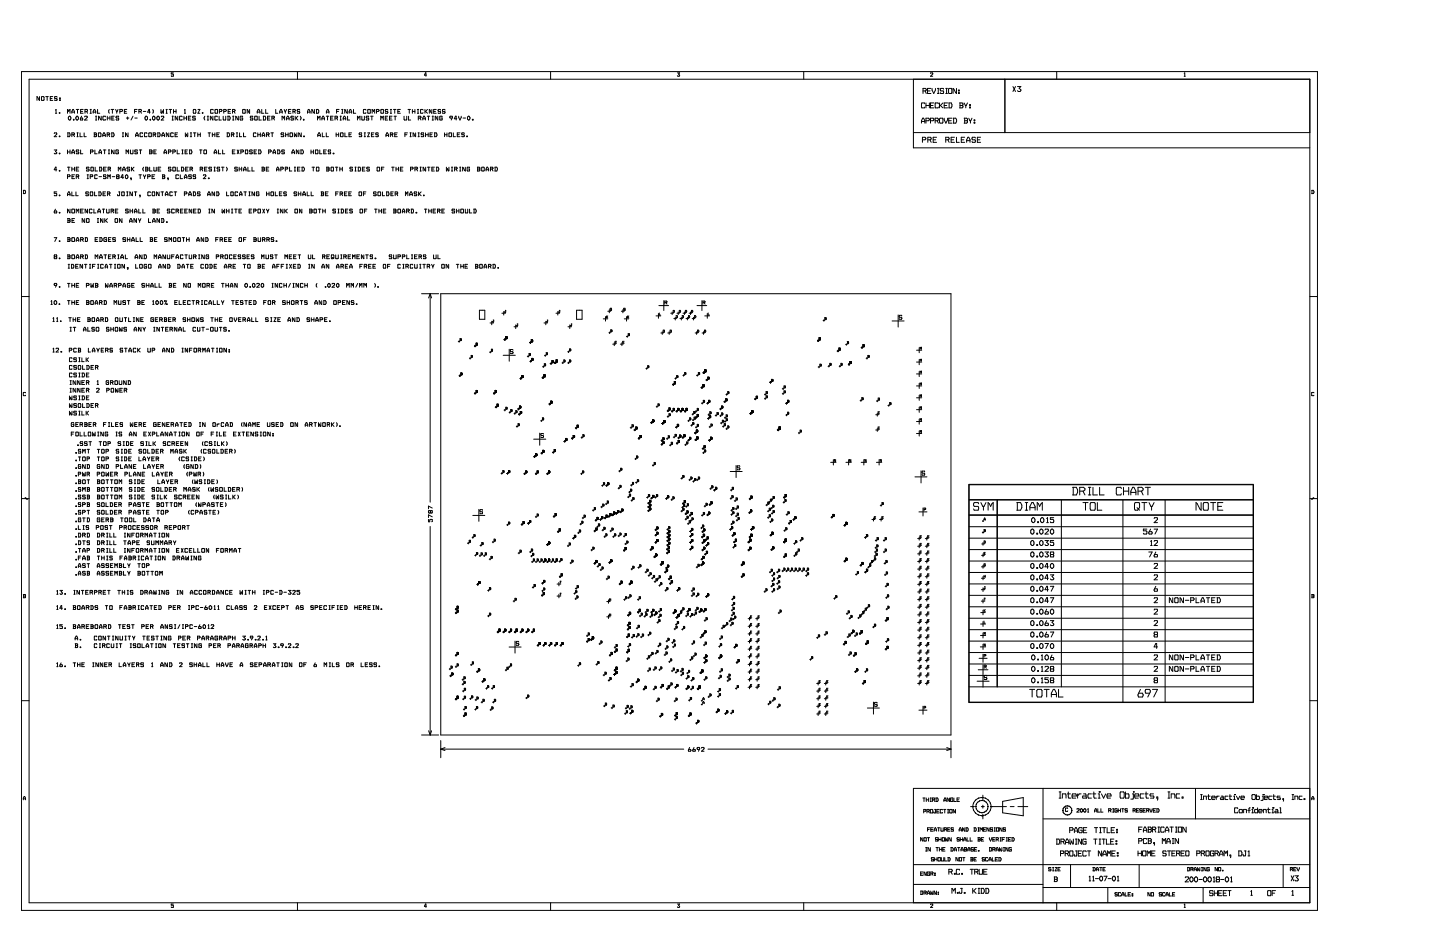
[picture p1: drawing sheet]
<svg xmlns="http://www.w3.org/2000/svg" width="432mm" height="279mm" viewBox="0 0 432 279" stroke-linecap="round" stroke-linejoin="round" font-family="sans-serif">
<g fill="none" stroke="#000" stroke-width=".3">
<path d="M6.4 21.5h388.7v251.4h-388.7zM8.7 23.7h384.1v246.9h-384.1zM11.9 29v1.1l-.8-1.1v1.1M12.5 29h.6l.1 .2-.1 .9-.7-.2zM13.7 29h.8M14.1 29v1.1M15.1 29.5h.5M15.8 29h-.7v1.1h.7M16.6 33l.2-.2v1.2M16.6 34h.4M17.1 29.2l-.1-.2h-.5v.5h.5l.1 .4-.1 .2-.6-.2M17.8 33.8l.1 .2z"/>
<path d="M17.9 29.9l.2 .2zM17.9 29.4l.2 .1zM20.2 34v-1.2l.4 .6 .4-.6v1.2M20.2 39.8h.6l.2 .4-.2 .8h-.6M20.4 39.8v1.2M20.6 35.1l.4-.3 .3 .4-.3 .8-.5-.4zM21.5 34l.3-1.2 .5 .6v.6M21.5 33.6h.8M22 35.8l.2 .2zM22.9 32.8h.7M23 34.8l.5 .4-.3 .8-.5-.4zM23.1 39.8h.4"/>
<path d="M23.2 32.8v1.2M23.2 39.8v1.2M24 39.8v1.2h.7M24.2 33.4h.6M24.5 34.8l-.4 1 .1 .2h.5v-.6h-.5M24.9 32.8h-.7v1.2h.7M25.2 39.8v1.2h.7M25.4 35.1l.1-.3h.6l.1 .4-.8 .8h.8M25.5 33.4h.6l.1-.4-.1-.2h-.6v1.2M26 33.4l.2 .6M27 34h.4M27 32.8h.4"/>
<path d="M27.2 32.8v1.2M27.9 34l.3-1.2 .5 .6v.6M27.9 33.6h.8M28.2 39.8h.5l.3 .2-.2 .4M28.3 39.8v1.2M28.7 36h.3M28.7 34.8h.3M28.8 34.8v1.2M29.3 32.8v1.2h.6M29.6 39.8h.5l.2 .2-.2 1-.6-.2zM30.4 34.8v1.2l-.9-1.2v1.2M31.6 35.1l-.1-.3h-.5l-.1 .3 .1 .9h.5l.1-.2"/>
<path d="M32.2 34.8v1.2M32.2 35.4h.8M32.8 32.8l-.2 .4 .2 .8M33 34.8v1.2M33.3 32.8h.8M33.4 39.8h.6l.2 .4-.2 .8h-.6M33.5 39.8v1.2M33.5 35.4h.6M33.7 32.8v1.2M34.2 34.8h-.7v1.2h.7M34.7 32.8l.2 .6h.2l.3-.6M35 33.4v.6"/>
<path d="M35.6 35.1l-.1-.3h-.6l-.1 .3 .1 .3h.6v.6h-.6l-.1-.2M35.9 33.4h.6l.2-.4-.2-.2h-.6v1.2M36.7 39.8h.4M36.9 39.8v1.2M37.3 33.4h.5M37.9 35.4h.8M38 32.8h-.7v1.2h.7M38.3 35.1v.7M38.4 39.8v1.2l-.8-1.2v1.2M39.9 34.8l-.6 1.2M40.3 33.4h.6M40.4 35.4h.7"/>
<path d="M41.1 32.8h-.8v1.2M41.7 33.4h.5l.2-.4-.7-.2v1.2M42.1 33.4l.3 .6M43 33.4h.7M43.7 34.8l.5 .4-.3 .8-.4-.4zM44.7 39.8h.6v1.2h-.6zM45 35.8l.2 .2zM45 33.6h-.7l.4-.8h.1v1.2M45.8 35.1l.4-.3 .3 .4-.3 .8-.5-.4zM45.8 32.8l.2 .4-.2 .8M47.1 35.1l.4-.3 .3 .4-.3 .8-.5-.4zM47.2 39.8h.6l.2 .4-.2 .8h-.6"/>
<path d="M47.3 39.8v1.2M48.3 32.8l.1 1.2 .2-.6M48.3 35.1l.1-.3h.6l.1 .4-.8 .8h.8M48.6 33.2v.2M49 32.8l-.1 1.2-.3-.6M49.8 34h.4M49.8 32.8h.4M50 32.8v1.2M50.6 39.8v1.2l-.7-1.2v1.2M50.7 32.8h.8M51.1 32.8v1.2M51.6 36h.4"/>
<path d="M51.6 34.8h.4M51.8 34.8v1.2M52 21.8h-.6v.4l.6 .2-.1 .5h-.5v-.2M52 33.4h.8M52 32.8v1.2M52.8 32.8v1.2M53.3 39.8h-.8v1.2h.8M53.3 34.8v1.2l-.8-1.2v1.2M54.6 35.1l-.1-.3h-.6l-.1 .3 .1 .9h.6l.1-.2M55.2 34.8v1.2M55.2 35.4h.7M55.3 33l.2-.2v1.2"/>
<path d="M55.3 34h.4M55.6 39.8l.1 1.2 .2-.6M55.9 34.8v1.2M56.3 39.8l-.1 1.2-.3-.6M56.5 35.4h.5M57.1 39.8h.3M57.2 34.8h-.7v1.2h.7M57.3 39.8v1.2M58 39.8h.8M58 32.8h.6l.1 .2-.1 1-.6-.2zM58.4 39.8v1.2M58.5 35.1v-.3h-.6v.6h.6v.4v.2h-.6l-.1-.2"/>
<path d="M59.3 39.8v1.2M59.4 32.8h.5l-.5 1.2h.5M60.1 39.8v1.2M60.7 33.8l.1 .2zM61.4 34.8l-.2 .4 .2 .8M62.1 36h.4M62.1 34.8h.4M62.4 34.8v1.2M62.4 39.8h.7M62.7 39.8v1.2M63.7 39.8v1.2M63.8 34.8v1.2l-.7-1.2v1.2"/>
<path d="M63.9 33l-.1-.2h-.6v.2v1l.7-.2M64.4 39.8v1.2M64.6 32.8h.6v1.2h-.6zM65.2 35.1l-.1-.3h-.6l-.1 .3 .1 .9h.6l.1-.2M65.7 34.8v1.2h.7M65.8 33.4h.6l.1-.4-.1-.2h-.6v1.2M65.8 39.8h-.8v1.2h.8M66.9 34.8l.2 1.2h.5l.1-1.2M67.1 33.4h.5l.3-.4-.8-.2v1.2M68.1 39.8h.5l.2 .4-.2 .8h-.5M68.2 39.8v1.2M68.2 34.8h.6l.2 .4-.2 .8h-.6"/>
<path d="M68.4 34.8v1.2M68.4 33.4h.6M69.2 32.8h-.8v1.2h.8M69.7 33.4h.6l.2-.4-.8-.2v1.2M69.8 36h.3M69.8 34.8h.3M69.9 34.8v1.2M70.2 33.4l.3 .6M70.9 39.8h.3M71.1 39.8v1.2M71.5 34.8v1.2l-.8-1.2v1.2M71.8 39.8v1.2h.7"/>
<path d="M72.8 35.1l-.1-.3h-.6v1.2h.6l.1-.6h-.4M72.9 32.8h.5v1.2h-.5zM73 39.8v1.2h.7M74.8 32.8v1.2l-.7-1.2v1.2M75.8 35.1l-.1-.3h-.6v.6h.6l.1 .4-.1 .2h-.6v-.2M76.5 34.8h.5v1.2h-.5zM77.1 34l.3-1.2h.2l.3 .6v.6M77.1 33.6h.8M77.3 39.8v1.2M77.7 34.8v1.2h.7M78.1 39.8v1.2M78.5 32.8v1.2h.6"/>
<path d="M78.9 34.8h.6l.2 .4-.2 .8h-.6M79 34.8v1.2M79.7 32.8v1.2h.6M80.2 35.4h.6M81 34.8h-.8v1.2h.8M81.2 39.8h.8M81.5 35.4h.6l.2-.3-.2-.3h-.6v1.2M81.6 39.8v1.2M82 35.4l.3 .6M82.7 32.8v1.2h.6M83.9 34l.3-1.2h.2l.2 .6v.6M83.9 33.6h.7"/>
<path d="M84.6 36v-1.2l.4 .6 .3-.6v1.2M85.2 32.8l.3 .6 .4-.6M85.6 33.4v.6M85.6 39.8v1.2M85.9 36l.3-1.2h.2l.3 .6v.6M85.9 35.6h.8M86.4 39.8v1.2M86.5 33.4h.6M87 39.8h.6l.1 .2-.1 1-.6-.2zM87.2 32.8h-.7v1.2h.7M87.8 33.4h.6l.2-.4-.2-.2h-.6v1.2M88 35.1l-.1-.3h-.6v.6h.6l.1 .4-.1 .2h-.6l-.1-.2"/>
<path d="M88.3 33.4l.3 .6M88.3 39.8v1.2l.3-.6M88.5 34.8v1.2M89 39.8l-.1 1.2-.3-.6M89.2 21.5v2.2M89.3 34.8l-.6 .6 .6 .6M89.9 33l-.1-.2h-.6l-.1 .2 .1 .4h.6v.6l-.7-.2M90 34.8l.3 .4-.3 .8M90.3 39.8v1.2l-.7-1.2v1.2M91 35.8l.1 .2zM92.2 34l.3-1.2h.2l.3 .6v.6M92.2 33.6h.8"/>
<path d="M94.3 32.8v1.2l-.8-1.2v1.2M94.8 32.8h.6l.2 .4-.2 .8h-.6M94.9 32.8v1.2M95.2 36v-1.2l.4 .6 .4-.6v1.2M96.5 36l.3-1.2 .5 .6v.6M96.5 35.6h.8M96.6 39.8v1.2h.7M97.8 39.8v1.2h.7M97.8 34.8h.8M97.9 34l.3-1.2 .4 .6v.6M97.9 33.6h.7M98.2 34.8v1.2"/>
<path d="M99.1 35.4h.6M99.9 34.8h-.8v1.2h.8M100.5 35.4h.5l.2-.3-.2-.3h-.5v1.2M100.8 39.8v1.2M100.9 33.4h.6M101 35.4l.2 .6M101.6 39.8v1.2M101.7 32.8h-.8v1.2M102 36h.4M102 34.8h.4M102.2 34.8v1.2M102.2 39.8h.6v1.2h-.6z"/>
<path d="M102.4 34h.4M102.4 32.8h.4M102.7 32.8v1.2M102.9 36l.3-1.2h.2l.3 .6v.6M102.9 35.6h.8M103.4 39.8v1.2h.7M104.1 32.8v1.2l-.7-1.2v1.2M104.2 34.8v1.2h.7M104.7 34l.3-1.2 .5 .6v.6M104.7 33.6h.8M105.4 39.8h-.8v1.2h.8M106 32.8v1.2h.7"/>
<path d="M107.2 36v-1.2l.4 .6 .3-.6v1.2M108.5 34.8l.1 1.2h.5l.2-.2v-1M109.2 39.8h.4M109.4 39.8v1.2M109.7 33l-.1-.2h-.5l-.1 .2 .1 1 .6-.2M110.2 39.8h.6l-.6 1.2h.6M110.4 32.8h.6v1.2h-.6zM110.6 35.1l-.1-.3h-.6v.6h.6l.1 .4-.1 .2h-.6l-.1-.2M111.1 34.8h.8M111.5 34.8v1.2M111.6 34v-1.2l.4 .6 .4-.6v1.2M112.1 39.8h-.7v1.2h.7"/>
<path d="M112.9 33.4h.6l.2-.4-.8-.2v1.2M114.2 36v-1.2l.4 .6 .3-.6v1.2M114.3 32.8h.6v1.2h-.6zM115.5 35.4h.6M116.2 34.8h-.7v1.2h.7M116.3 33l-.1-.2h-.6v.6h.6l.1 .4-.1 .2-.7-.2M116.8 35.4h.6M117.1 34h.3M117.1 32.8h.3M117.2 32.8v1.2M117.6 34.8h-.8v1.2h.8M118 32.8h.7"/>
<path d="M118.2 34.8h.7M118.4 32.8v1.2M118.5 34.8v1.2M119.1 39.8h-.7v1.2h.7M119.3 33.4h.5M120.1 32.8h-.8v1.2h.8M121.2 34.8l.1 1.2h.5l.2-.2v-1M122.2 39.8h-.8v1.2M122.3 32.8h.8M122.5 34.8v1.2h.6M122.7 32.8v1.2M122.9 39.8h.4"/>
<path d="M123.1 39.8v1.2M123.7 33.4h.7M123.7 32.8v1.2M124.4 32.8v1.2M124.6 39.8v1.2l-.7-1.2v1.2M125.1 34h.5M125.1 32.8h.5M125.3 32.8v1.2M125.3 39.8h.4M125.4 35.4h.6l.2-.3-.2-.3h-.6v1.2M125.6 39.8v1.2M125.9 35.4l.3 .6"/>
<path d="M126.8 36l.2-1.2h.3l.3 .6v.6M126.8 35.6h.8M126.9 33l-.2-.2h-.5l-.1 .2 .1 1 .7-.2M127.4 32.8v1.2M127.6 39.8v1.2M127.9 22.5h-.6l.3-.7 .1 1.1M128.1 34.8h.8M128.2 32.8l-.6 .6 .6 .6M128.4 39.8v1.2M128.5 34.8v1.2M129.5 32.8v1.2l-.8-1.2v1.2M129.6 36h.4"/>
<path d="M129.6 34.8h.4M129.7 39.8h-.8v1.2h.8M129.8 34.8v1.2M130 33.4h.6M130.2 39.8h.6l.2 .4-.2 .8h-.6M130.3 39.8v1.2M130.8 32.8h-.8v1.2h.8M131.3 34.8v1.2l-.8-1.2v1.2M132.1 33l-.1-.2h-.6v.6h.6l.1 .4-.1 .2-.6-.2M132.6 35.1l-.1-.3h-.5l-.1 .3 .1 .9h.5l.1-.6h-.4M133.3 39.8v1.2M133.4 33l-.1-.2h-.5v.6h.5l.1 .4-.1 .2-.6-.2"/>
<path d="M134 39.8v1.2M134.7 39.8h.6v1.2h-.6zM135.6 35.4h-.6v-.6h.6l.1 .3-.4 .9M135.9 39.8v1.2h.7M137 35.6h-.8l.4-.8h.2v1.2M137.5 34.8l.4 1.2 .4-1.2M137.9 39.8h-.8v1.2h.8M138.9 35.4h.7M140.3 35.1l.3-.3 .3 .4-.3 .8-.4-.4zM141.6 35.8l.3 .2zM165.1 21.5v2.2M203.1 21.8h.7l-.3 .4 .3 .5-.2 .2-.5-.2"/>
<path d="M241 21.5v2.2M273.9 23.7v20.6h118.9M273.9 39.8h118.9M276.3 36.9v-.7l.4-.8h.2l.4 .8v.7M276.3 36.4h1M276.8 27.3h.7l.2-.5-.2-.3h-.7v1.5M277.3 31.1l-.1-.2h-.8l-.1 .2 .1 1.2h.8l.1-.2M277.4 27.3l.3 .7M277.7 36.2h.7l.3-.5-.3-.3h-.7v1.5M277.7 30.9v1.4M277.7 31.6h1M278.1 27.3h.8"/>
<path d="M278.7 30.9v1.4M279 36.2h.8l.2-.5-.2-.3h-.8v1.5M279 22l.6-.2 .1 .4-.7 .7h.7M279 31.6h.8M279.1 26.5h-1v1.5h1M279.5 26.5v.5l.5 1 .5-1v-.5M280 30.9h-1v1.4h1M280.4 36.2h.7l.3-.5-.3-.3h-.7v1.5M281 36.2l.4 .7M281.1 26.5h.5M281.1 28h.5M281.3 26.5v1.5"/>
<path d="M281.4 31.1l-.1-.2h-.8l-.1 .2 .1 1.2h.8l.1-.2M281.7 30.9v1.4M281.9 35.4h.7l.1 .3-.1 1.2h-.7l-.2-.2zM282.7 30.9l-.7 .7 .7 .7M283 26.8l-.2-.3h-.7l-.2 .3 .2 .5h.7v.7h-.7l-.2-.2M283.1 35.4v.5l.5 1 .5-1v-.5M283.1 31.6h.8M283.6 26.5h.5M283.6 28h.5M283.8 26.5v1.5M284.1 30.9h-1v1.4h1M284.5 36.2h.7"/>
<path d="M284.5 30.9h.7l.3 .5-.3 .9h-.7M284.6 26.5h.7v1.5h-.7zM284.6 30.9v1.4M285.5 35.4h-1v1.5h1M285.8 35.4h.8l.3 .5-.3 1h-.8M286 35.4v1.5M286.8 26.5v1.5l-1-1.5v1.5M287.4 27h.3v.3h-.3zM287.4 27.8h.3v.2h-.3zM287.7 30.9h.8l.3 .2-.2 .5M287.9 31.6h.7M287.9 30.9v1.4"/>
<path d="M288.6 31.6l.2 .5-.3 .2h-.8M289.1 35.4h.8l.2 .3-.1 .5M289.1 30.9l.4 .7h.2l.4-.7M289.3 36.2h.7M289.3 35.4v1.5M289.6 31.6v.7M290 36.2l.1 .5-.2 .2h-.8M290.5 35.4l.3 .8h.3l.4-.8M290.7 31.4h.3v.2h-.3zM290.7 32.1h.3v.2h-.3zM291 36.2v.7M292.1 35.9h.2v.3h-.2z"/>
<path d="M292.1 36.7h.2v.2h-.2zM301.3 23.7v16.1M303.7 26l.8 1.4M304.5 26l-.8 1.4M305.1 26h1l-.5 .5 .5 .7-.2 .2h-.5l-.3-.2M316.9 21.5v2.2M355.1 22l.2-.2v1.1M355.1 22.9h.3M7 57.1h.5l.2 .3-.2 .6h-.5M7.1 57.1v.9M16.3 40v-.2h.6l.1 .4-.7 .8h.7M16.3 45h.7l-.4 .4 .4 .5-.2 .2-.5-.2"/>
<path d="M17 57.5h-.7v.5l.7 .1-.1 .6-.6-.2M17 50.9h-.7l.3-.8h.2v1.2M17.8 40.8l.1 .2zM17.8 45.9l.1 .2zM17.8 51.1l.1 .2zM17.8 58.5l.1 .2zM20.2 53h.6l.2-.4-.2-.2h-.6v1.2M20.2 58.7l.3-1.2h.2l.3 .6v.6M20.2 45v1.1M20.2 50.1h.8M20.2 45.6h.8M20.2 58.3h.8"/>
<path d="M20.6 50.1v1.2M21 45v1.1M21.5 40.4h.6l.3-.4-.3-.2h-.6v1.2M21.5 46.1l.3-1.1 .6 .6v.5M21.5 50.1v1.2M21.5 57.5v1.2h.7M21.5 50.7h.9M21.5 45.8h.9M21.6 53h.5M22 40.4l.4 .6M22.4 50.1v1.2M22.4 52.4h-.8v1.2h.8"/>
<path d="M22.8 57.5v1.2h.7M22.9 53h.6l.1-.4-.1-.2h-.6v1.2M22.9 50.7h.6M23.1 41h.4M23.4 53l.2 .6M23.6 45.2l-.1-.2h-.5l-.1 .2 .1 .4h.5v.5l-.6-.2M23.6 50.1h-.7v1.2h.7M24.2 45v1.1h.6M26.1 52.4h.4M26.1 53.6h.4M26.3 52.4v1.2M26.5 57.7l-.1-.2h-.6v.6h.6l.1 .4-.1 .2-.7-.2"/>
<path d="M26.7 50.3l-.1-.2h-.6l-.1 .4 .7 .2 .1 .4-.1 .2-.7-.2M27.1 53h.5l.2-.4-.2-.2h-.5v1.2M27.1 57.5h.6v1.2h-.6zM27.1 45.6h.6l.2-.4-.2-.2h-.6v1.1M27.3 50.1h.6v1.2l-.6-.2zM28.3 40.4h.5M28.4 57.5v1.2h.6M28.4 45v1.1h.7M28.5 50.1v1.2h.8M28.8 40.4l.2 .4-.8 .2M29.1 52.6l-.1-.2h-.5l-.1 .2 .1 1 .6-.2M29.6 57.5h.5l.3 .5-.3 .7h-.5"/>
<path d="M29.7 46.1l.3-1.1 .4 .6v.5M29.7 57.5v1.2M29.7 45.8h.7M29.7 53h.7M29.8 50.1h.6l.1 .4-.1 .8h-.6M29.9 50.1v1.2M30.8 41l.3-1.2h.2l.3 .6v.6M30.8 40.6h.8M30.9 58.1h.6M31 45h.7M31.1 50.7h.6M31.4 45v1.1"/>
<path d="M31.7 57.5h-.8v1.2h.8M31.8 52.6l-.1-.2h-.6v.6h.6l.1 .4-.1 .2-.7-.2M31.9 50.1h-.8v1.2h.8M32.1 40.4h.6l.2-.4-.8-.2v1.2M32.2 58.1h.6l.2-.4-.8-.2v1.2M32.3 53.6v-1.2l.4 .6 .4-.6v1.2M32.4 50.7h.6l.1-.4-.1-.2h-.6v1.2M32.5 45h.4M32.5 46.1h.4M32.6 40.4l.3 .6M32.7 45v1.1M32.7 58.1l.3 .6"/>
<path d="M32.9 50.7l.2 .6M33.7 53h.7M34.2 45v1.1l-.8-1.1v1.1M35.1 53v-.6h.5v.6M35.1 53v.6h.5v-.6M35.1 53h.5M35.5 51.3v-1.2l.4 .6 .3-.6v1.2M35.5 45.2l-.1-.2h-.6v1.1l.7-.2v-.3h-.4M35.6 57.5h.3M35.9 57.5v1l-.6 .2v-.4M36.6 57.5h.6v1.2h-.6zM36.7 41h.4"/>
<path d="M36.8 51.3l.3-1.2 .4 .6v.6M36.8 50.9h.7M37 53.2h-.7l.4-.8h.1v1.2M37.7 52.6l.4-.2a.67 .67 0 0 1 0 1.2l-.4-.2zM37.8 46.1v-1.1l.4 .6 .4-.6v1.1M38 57.5h.4M38 58.7h.4M38.2 57.5v1.2M38.9 50.3l-.1-.2h-.6v.6h.6l.1 .4-.1 .2-.7-.2M39.1 45l.1 1.1h.6l.1-1.1M39.4 53.6l-.2-.2h.2l-.1 .5M39.4 50.1v1.2"/>
<path d="M39.7 57.5v1.2l-.8-1.2v1.2M40.2 50.1l-.6 .6 .6 .6M40.3 57.5h.7M40.6 57.5v1.2M40.7 41l.3-1.2 .4 .6v.6M40.7 40.6h.7M41.2 45.2l-.1-.2h-.6v.6h.6l.1 .3-.1 .2-.7-.2M41.7 52.4h.7M41.8 45h.7M42 58.7l-.1-.2h.1v.6M42 52.4v1.2M42.1 45v1.1"/>
<path d="M42.8 40l-.1-.2h-.6l-.1 .2 .1 1 .7-.2M43 52.4l.3 .6 .4-.6M43.1 50.1l-.3 .4 .3 .8M43.3 53v.6M43.6 50.1h.6l.2 .2-.2 .4M43.7 50.1v1.2M43.7 50.7h.5M44.1 40l-.1-.2h-.6l-.1 .2 .1 1 .7-.2M44.2 50.7l.2 .4-.8 .2M44.3 53h.6l.1-.4-.1-.2h-.6v1.2M44.8 45h.6l.2 .2-.1 .4M44.9 50.1v1.2h.7"/>
<path d="M44.9 45v1.1M44.9 45.6h.6M45.1 57.7l-.1-.2h-.6l-.1 .2 .1 1 .7-.2M45.5 45.6l.1 .3-.8 .2M45.6 53h.6M45.7 57.5h.6v1.2h-.6zM45.9 40.4h.6l.2-.4-.8-.2v1.2M46.1 50.1l.1 1.2h.6l.1-1.2M46.1 45.6h.6M46.4 52.4h-.8v1.2h.8M46.4 40.4l.3 .6M46.9 45h-.8v1.1h.8"/>
<path d="M47.4 50.7h.6M47.7 57.5v1.2l-.8-1.2v1.2M48.2 50.1h-.8v1.2h.8M48.3 57.5h.7M48.6 41l.3-1.2 .4 .6v.6M48.6 40.6h.7M48.7 57.5v1.2M48.7 52.4h.5l.1 .6M48.8 52.4v1.2M48.8 53h.5M49.2 46.1l.2-1.1h.3l.3 .6v.5M49.2 45.8h.8"/>
<path d="M49.3 53l-.1 .6h-.5M49.6 58.7l.3-1.2h.2l.3 .6v.6M49.6 58.3h.8M50.5 53.6l-.3-.2h.3l-.1 .5M50.5 45.6h.6l.2-.4-.8-.2v1.1M51.3 50.3l-.2-.2h-.5v.6h.5l.2 .4-.2 .2-.6-.2M51.6 57.7v-.2h-.6l-.1 .2 .1 1 .6-.2M51.8 45.6h.6l.2-.4-.2-.2h-.6v1.1M51.9 50.1h.6v1.2h-.6zM51.9 40v-.2h-.6l-.1 .2 .1 1 .6-.2M52.2 57.5h.8M52.5 40.4h.6"/>
<path d="M52.6 57.5v1.2M53.1 50.1v1.2h.7M53.1 45v1.1h.7M53.5 52.6l-.1-.2h-.6l-.1 .2 .1 1 .7-.2M54.1 52.4v1.2h.6M54.4 50.1h.5l.2 .4-.2 .8h-.5M54.4 50.1v1.2M54.5 45h.4M54.5 46.1h.4M54.7 45v1.1M55.3 53.6l.3-1.2 .4 .6v.6M55.3 58.1h.5l.2-.4-.7-.2v1.2"/>
<path d="M55.3 53.2h.7M55.5 45.6h.5M55.7 50.7h.5M55.9 40.2v.2M56.2 45h-.7v1.1h.7M56.4 50.1h-.7v1.2h.7M56.6 58.7l.3-1.2h.2l.3 .6v.6M56.6 58.3h.8M56.8 45h.6l.1 .4-.1 .7h-.6M56.9 45v1.1M57 50.7h.5l.2-.4-.7-.2v1.2M57.1 41h.3"/>
<path d="M57.4 52.6l-.1-.2h-.6v.6h.6l.1 .4-.1 .2-.7-.2M57.4 50.7l.3 .6M57.9 57.5h.6l.2 .5-.2 .7h-.6M58 57.5v1.2M58.7 52.6l-.1-.2h-.6v.6h.6l.1 .4-.1 .2-.7-.2M59.3 40.4h.8M59.9 45h.7M60 57.7l-.1-.2h-.6v.6h.6l.1 .4-.1 .2-.7-.2M60 50.7h.6l.2-.4-.8-.2v1.2M60.2 45v1.1M60.5 50.7l.3 .6M61 52.6l.1-.2h.5l.1 .4-.7 .8h.7"/>
<path d="M61.3 45h.5l.1 .2-.1 .9-.7-.2zM61.3 50.7h.6M62.1 50.1h-.8v1.2h.8M62.3 58.7l.3-1.2 .4 .6v.6M62.3 58.3h.7M62.5 53.4l.2 .2zM63.4 50.3l-.1-.2h-.6v.6h.6l.1 .4-.1 .2-.6-.2M63.7 40.4h.7M64.2 50.1h.4M64.2 51.3h.4M64.2 46.1l.3-1.1 .5 .6v.5M64.2 45.8h.8"/>
<path d="M64.3 57.5v1.2l-.7-1.2v1.2M64.3 50.1v1.2M64.9 57.5h.5l.3 .5-.3 .7h-.5M65 57.5v1.2M65 40.4h.6M65.5 45v1.1h.7M65.9 50.3l-.1-.2h-.6v.6h.6l.1 .4-.1 .2-.7-.2M66.4 50.1h.8M66.8 45v1.1h.6M66.8 50.1v1.2M67.9 50.1l.2 .4-.2 .8M67.9 57.5v1.2h.7"/>
<path d="M69.3 57.5h.5v1.2l-.6-.2zM69.4 40.4h.5l.2-.4-.7-.2v1.2M69.7 45.6h.6M69.8 40.4l.3 .6M70.5 45h-.8v1.1h.8M70.9 41h.3M71.1 45l.6 1.1M71.2 50.3l-.1-.2h-.6v.6h.6l.1 .4-.1 .2-.7-.2M71.2 57.7v-.2h-.6l-.1 .2 .1 1 .6-.2M71.7 45l-.6 1.1M71.7 50.1v1.2M71.7 50.7h.8"/>
<path d="M71.8 58.7l.3-1.2 .5 .6v.6M71.8 58.3h.8M72.2 45.6h.6l.2-.4-.2-.2h-.6v1.1M72.5 50.1v1.2M73 51.3l.3-1.2h.2l.3 .6v.6M73 50.9h.8M73.1 57.5h.8M73.5 57.5v1.2M73.7 45h.5v1.1l-.6-.2zM74.3 50.1v1.2h.7M74.6 57.5h.4M74.6 58.7h.4"/>
<path d="M74.8 57.5v1.2M75.6 50.1v1.2h.6M75.6 45.2l-.1-.2h-.5l-.2 .4 .7 .2 .1 .3-.1 .2-.7-.2M76.2 45.6h.6M76.3 57.5v1.2l-.7-1.2v1.2M76.8 40l-.1-.2h-.6l-.1 .2 .1 1 .7-.2M77 45h-.8v1.1h.8M77.3 40.4h.8M77.5 45h.6l.2 .4-.2 .7h-.6M77.6 45v1.1M77.6 57.7v-.2h-.6v1.2h.6v-.6h-.3M78.5 50.1h.6l.2 .2-.1 .4"/>
<path d="M78.6 41l.3-1.2 .5 .6v.6M78.6 50.1v1.2M78.6 50.7h.6M78.6 40.6h.8M79.2 50.7l.1 .4-.8 .2M79.8 50.7h.6M79.9 40.4h.6l.2-.4-.2-.2h-.6v1.2M79.9 57.5v1.2M79.9 58.1h.8M80.4 40.4l.3 .6M80.6 45.6h.5l.2-.4-.7-.2v1.1M80.6 50.1h-.8v1.2h.8"/>
<path d="M80.7 57.5v1.2M81.4 57.5h.5v1.2l-.7-.2zM81.9 46.1l.3-1.1 .4 .6v.5M81.9 45.8h.7M82.5 57.5v1.2h.7M82.9 51.3l.3-1.2 .5 .6v.6M82.9 50.9h.8M83.2 45h.5l.2 .4-.2 .7h-.5M83.3 45v1.1M83.8 58.1h.6M84.2 50.7h.6l.2-.4-.2-.2h-.6v1.2M84.5 57.5h-.7v1.2h.7"/>
<path d="M85.1 40l-.1-.2h-.6l-.1 .4 .7 .2 .1 .4-.1 .2-.7-.2M85.3 45.2l-.1-.2h-.6v.6h.6l.1 .3-.1 .2-.7-.2M85.6 50.7h.5l.2-.4-.2-.2h-.5v1.2M85.6 40.4h.8M85.9 57.7l-.1-.2h-.6l-.1 .2 .1 .4h.6v.6l-.7-.2M86.8 50.1v1.2h.7M87.5 46.1l.3-1.1 .5 .6v.5M87.5 45.8h.8M88.3 50.1h.3M88.3 51.3h.3M88.4 50.1v1.2M88.6 40.2v.2"/>
<path d="M88.9 57.7l-.1-.2h-.5v.6h.5l.1 .4-.1 .2-.6-.2M89.2 50.7h.6M89.5 57.5v1.2M89.5 58.1h.7M89.6 45v1.1l-.7-1.1v1.1M90 50.1h-.8v1.2h.8M90.2 45h.6l.2 .4-.2 .7h-.6M90.2 57.5v1.2M90.3 45v1.1M90.5 50.1h.6l.2 .4-.2 .8h-.6M90.6 50.1v1.2M90.8 58.7l.3-1.2h.2l.3 .6v.6"/>
<path d="M90.8 58.3h.8M91.1 40.8l.2 .2zM92.1 57.5v1.2h.7M93.3 45.6h.7M93.3 45v1.1M93.3 57.5v1.2h.7M93.6 50.1h.7M93.9 50.1v1.2M94 45v1.1M94.7 45h.5v1.1h-.5zM95 50.1h.5v1.2h-.5zM95.3 41l.3-1.2h.2l.3 .6v.6"/>
<path d="M95.3 40.6h.8M95.9 45v1.1h.6M96.3 57.5h.6v.6M96.4 58.1h.5M96.4 57.5v1.2M96.9 58.1v.6h-.6M97.1 45.6h.6M97.6 58.1h.6M97.9 45h-.8v1.1h.8M97.9 50.1h.6l.1 .6M98 50.1v1.2M98 50.7h.6"/>
<path d="M98.4 57.5h-.8v1.2h.8M98.6 50.7l-.1 .6h-.6M99.1 45.2v-.2h-.6v.6h.6v.3v.2l-.7-.2M99.4 50.1h.5v1.2l-.6-.2zM99.9 45.9l.2 .2zM100.5 50.1h.8M100.7 58.1h.5M100.8 40.4h.8M101 50.1v1.2M101.4 57.5h-.7v1.2M101.9 50.1v1.2M101.9 50.7h.8"/>
<path d="M102 58.1h.5l.2-.4-.7-.2v1.2M102.4 58.1l.3 .6M102.7 50.1v1.2M103.3 58.1h.5M104.1 57.5h-.8v1.2h.8M104.6 58.1h.6M104.6 40.4h.6M105.4 57.5h-.8v1.2h.8M105.7 50.3l-.1-.2h-.6v.6h.6l.1 .4-.1 .2-.7-.2M106.4 50.1h.4M106.4 51.3h.4M106.6 50.1v1.2"/>
<path d="M107.4 50.1h.5l.2 .4-.2 .8h-.5M107.4 50.1v1.2M107.7 57.5h.6v1.2h-.6zM108.5 40l-.1-.2h-.6l-.1 .4 .7 .2 .1 .4-.1 .2-.7-.2M108.7 50.7h.6M109 58.1h.6M109.2 41h.4M109.4 50.1h-.7v1.2h.7M109.7 57.5h-.7v1.2M110.7 50.3v-.2h-.6l-.1 .4 .7 .2v.4v.2l-.7-.2M111.4 40.4h.5M112.8 57.7l-.1-.2h-.6l-.1 .2 .1 .4h.6v.6l-.7-.2"/>
<path d="M113.2 50.1h.5l.1 .2-.1 1-.6-.2zM113.4 40l-.1-.2h-.5v.6h.5l.1 .4-.1 .2-.6-.2M113.4 57.5h.6l.1 .2-.1 1h-.6zM114.4 50.7h.5M114.7 57.5v1.2h.6M115.1 50.1h-.7v1.2M115.7 41l.3-1.2h.2l.3 .6v.6M115.7 40.6h.8M115.9 57.5h.6l.1 .5-.1 .7h-.6M116 57.5v1.2M117.1 40.4h.5l.2-.4-.7-.2v1.2M117.2 58.1h.6"/>
<path d="M117.4 50.1h.8M117.5 40.4l.3 .6M117.8 50.1v1.2M117.9 57.5h-.7v1.2h.7M118.4 40.4h.6M118.5 58.1h.6l.2-.4-.2-.2h-.6v1.2M118.7 50.7h.8M118.7 50.1v1.2M119 58.1l.3 .6M119.5 50.1v1.2M120.1 50.7h.5M120.8 50.1h-.7v1.2h.7"/>
<path d="M121.4 40.4h.6M121.6 58.7v-1.2l.3 .6 .4-.6v1.2M122.9 58.7l.2-1.2h.3l.3 .6v.6M122.9 58.3h.8M122.9 41h.4M123.1 50.7h.6l.2-.4-.2-.2h-.6v1.2M124.4 50.7h.6l.2-.4-.2-.2h-.6v1.2M124.9 50.7l.3 .6M125 57.7l-.2-.2h-.5v.6h.5l.2 .4-.2 .2-.6-.2M125.3 41h.4M125.5 57.5v1.2M125.9 50.1h.4"/>
<path d="M125.9 51.3h.4M126.1 50.1v1.2M126.3 57.5l-.6 .6 .6 .6M127 58.5l.2 .2zM127 40v-.2h-.6l-.1 .4 .7 .2v.4v.2l-.7-.2M127.6 40.4h.8M127.6 50.1v1.2l-.7-1.2v1.2M128.2 50.1h.7M128.6 50.1v1.2M128.9 40.4h.6M129.5 50.7h.6M130.3 50.1h-.8v1.2h.8"/>
<path d="M130.8 50.1h.6l.2 .4-.2 .8h-.6M130.9 50.1v1.2M133.3 40.4h.7M133.9 50.1v1.2l.3-.6M134.2 50.5v.2M134.6 50.1l-.1 1.2-.3-.6M135.4 50.1h.4M135.4 51.3h.4M135.6 50.1v1.2M136.3 50.7h.6l.2-.4-.8-.2v1.2M136.8 50.7l.3 .6M137.1 40.4h.6"/>
<path d="M137.8 50.1h.4M137.8 51.3h.4M138 50.1v1.2M139.2 40l-.1-.2h-.5v.6h.5l.1 .4-.1 .2-.6-.2M139.5 50.1v1.2l-.8-1.2v1.2M140 40.8l.2 .2zM140.8 50.3l-.1-.2h-.5v1.2l.6-.2v-.4h-.3M143.1 50.1h.6l.2 .2-.1 .4M143.2 50.7h.6M143.2 50.1v1.2M143.8 50.7l.1 .4-.8 .2M144.5 50.1h.6l.1 .2-.1 1-.7-.2z"/>
<path d="M145.8 51.3l.2-1.2h.2l.3 .6v.6M145.8 50.9h.7M147.1 50.7h.5l.2-.4-.7-.2v1.2M147.5 50.7l.3 .6M148.4 50.1h.6l.1 .4-.1 .8h-.6M148.5 50.1v1.2M276.6 41.9h.8l.2-.5-.2-.3h-.8v1.6M278.2 41.9h.8l.2-.5-.2-.3h-.8v1.6M278.8 41.9l.4 .8M279.8 41.9h.8M280.8 41.1h-1v1.6h1M283.6 41.9h.8l.2-.5-.2-.3h-.8v1.6"/>
<path d="M284.2 41.9l.4 .8M285.2 41.9h.8M286.2 41.1h-1v1.6h1M286.8 41.1v1.6h.9M288.2 41.9h.8M289.3 41.1h-1.1v1.6h1.1M289.9 42.7v-.8l.3-.8h.3l.4 .8v.8M289.9 42.2h1M292.5 41.4l-.1-.3h-.8l-.1 .3 .1 .5h.8v.8h-.8l-.1-.3M293.1 41.9h.7M294 41.1h-.9v1.6h.9M393.3 57.1h.5l.2 .3-.2 .6h-.5"/>
<path d="M393.4 57.1v.9M16.3 71.2h.7l-.6 1.2M16.3 77v-.6h.6v.6M16.3 77v.6h.6v-.6M16.3 77h.6M16.6 62.7l-.3 1 .6 .1v-.6h-.6M17.8 63.7l.1 .1zM17.8 72.2l.1 .2zM17.8 77.4l.1 .2zM20.2 65.5h.6l.1 .6M20.2 71.2h.6l.1 .6M20.2 76.4h.6l.1 .6"/>
<path d="M20.4 65.5v1.2M20.4 71.2v1.2M20.4 76.4v1.2M20.4 66.1h.5M20.4 71.8h.5M20.4 77h.5M20.4 79.2h.4M20.7 79.2v1.2M20.9 66.1l-.1 .6h-.6M20.9 71.8l-.1 .6h-.6M20.9 77l-.1 .6h-.6M21 62.7v1.1l-.8-1.1v1.1"/>
<path d="M21.4 79.2h.5l.2 .5-.2 .7h-.5M21.5 79.2v1.2M21.6 66.1h.5M21.6 62.7h.6l.2 .2-.2 .9h-.6zM21.6 71.2h.6l.2 .3-.2 .9h-.6zM21.6 76.4h.6l.2 .2-.2 1h-.6zM22.4 65.5h-.8v1.2h.8M22.7 79.8h.6M22.9 63.8v-1.1l.3 .5 .4-.5v1.1M22.9 72.4l.3-1.2h.2l.2 .6v.6M22.9 77.6l.3-1.2h.2l.2 .6v.6M22.9 72.1h.7"/>
<path d="M22.9 77.2h.7M23.5 79.2h-.8v1.2h.8M24.2 71.8h.6l.2-.3-.2-.3h-.6v1.2M24.2 77h.6l.2-.4-.2-.2h-.6v1.2M24.2 63.2h.6M24.7 71.8l.3 .6M24.7 77l.3 .6M24.8 79.2v1.2l-.8-1.2v1.2M25 62.7h-.8v1.1h.8M25.3 79.2h.8M25.4 65.5v1.2l-.8-1.2v1.2M25.5 71.2h.6l.1 .5-.1 .7h-.6"/>
<path d="M25.5 76.4h.6l.1 .4-.1 .8h-.6M25.6 71.2v1.2M25.6 76.4v1.2M25.7 79.2v1.2M26 65.5h.6l.1 .2-.1 1-.6-.2zM26.2 62.7v1.1l-.7-1.1v1.1M26.8 79.2h.4M27 79.2v1.2M27.6 62.9l-.1-.2h-.6l-.1 .2 .1 .9 .7-.1M27.7 79.8h.6M28.2 62.7v1.1h.6M28.5 79.2h-.8v1.2"/>
<path d="M28.5 77.6v-1.2l.5 .6 .3-.6v1.2M28.5 71.8h.6M29.2 65.5h.4M29.2 66.7h.4M29.3 79.2h.3M29.3 63.8l.3-1.1h.2l.3 .5v.6M29.3 71.2h-.8v1.2h.8M29.3 63.5h.8M29.4 65.5v1.2M29.5 79.2v1.2M29.9 77.6l.2-1.2h.3l.2 .6v.6M29.9 71.2h.5l.2 .5-.2 .7h-.5"/>
<path d="M29.9 77.2h.7M30 71.2v1.2M30.7 62.7h.7M30.9 65.5v1.2l-.8-1.2v1.2M30.9 79.5v-.3h-.6l-.1 .3 .1 .9 .6-.2M31 62.7v1.1M31.2 76.4h.8M31.4 65.5v1.2M31.6 76.4v1.2M32 62.7l.1 1.1h.5l.1-1.1M32 71.5l-.1-.3h-.6l-.1 1 .7 .2 .1-.6h-.4M32.2 65.5l-.6 .6 .6 .6"/>
<path d="M32.5 71.8h.6M32.5 77h.6M32.8 79.2h.8M33.2 79.2v1.2M33.3 71.2h-.8v1.2h.8M33.3 76.4h-.8v1.2h.8M33.3 63.2h.6l.2-.3-.8-.2v1.1M33.8 63.2l.3 .6M33.8 77h.6l.2-.4-.8-.2v1.2M34.3 77l.3 .6M34.3 79.2h.4M34.5 79.2v1.2"/>
<path d="M34.6 71.5l-.1-.3h-.6v.6h.6l.1 .4-.1 .2-.7-.2M34.6 65.5h.5l.2 .2-.2 1-.6-.2zM34.6 63.2h.6M35.3 77.6h.4M35.3 76.4h.4M35.3 62.7h-.7v1.1h.7M35.3 79.2h.6v1.2h-.6zM35.5 76.4v1.2M36.2 77.6l.3-1.2h.2l.3 .6v.6M36.2 77.2h.8M36.6 65.5v1.2l-.8-1.2v1.2M37.3 79.2v1.2l-.7-1.2v1.2"/>
<path d="M37.6 76.4v1.2h.6M37.6 71.5l-.1-.3h-.5v.6h.5l.1 .4-.1 .2-.6-.2M38.2 71.2v1.2M38.2 71.8h.7M38.4 62.9v-.2h-.6v.5h.6v.5v.1l-.7-.1M38.9 66.7l.3-1.2 .4 .6v.6M38.9 66.3h.7M38.9 71.2v1.2M39 62.7v1.1M39 63.2h.8M39.5 72.4l.3-1.2 .5 .6v.6M39.5 72.1h.8"/>
<path d="M39.8 62.7v1.1M40.3 63.8l.3-1.1h.2l.3 .5v.6M40.3 63.5h.8M40.5 77.6l.3-1.2h.2l.3 .6v.6M40.5 77.2h.8M40.7 79.2v1.2h.6M40.8 71.2v1.2h.7M40.9 65.5v1.2l-.7-1.2v1.2M41.5 65.5l.3 .6 .4-.6M41.6 62.7v1.1h.6M41.9 66.1v.6M42 79.2h.5l.2 .3-.2 .9-.6-.2z"/>
<path d="M42 71.2v1.2h.7M42.6 76.4v1.2l-.7-1.2v1.2M42.8 62.7v1.1h.7M43.1 76.4h.6l.2 .4-.2 .8h-.6M43.3 76.4v1.2M43.9 79.5v-.3h-.6v1.2h.6v-.6h-.3M44.5 65.5v1.2h.7M44.6 79.2h.6v1.2l-.7-.2zM45 71.2h.6l.1 .6M45.1 71.2v1.2M45.1 71.8h.6M45.7 71.8l-.1 .6h-.6"/>
<path d="M45.8 66.7l.3-1.2 .4 .6v.6M45.8 66.3h.7M45.8 62.7h.6l.2 .2-.2 .3M45.9 62.7v1.1M45.9 63.2h.5M46.2 77.6v-1.2l.4 .6 .4-.6v1.2M46.3 71.8h.6M46.4 63.2l.2 .5-.8 .1M47.1 71.2h-.8v1.2h.8M47.1 63.2h.6M47.5 77.6l.3-1.2 .5 .6v.6M47.5 77.2h.8"/>
<path d="M47.8 65.5v1.2l-.7-1.2v1.2M47.9 62.7h-.8v1.1h.8M48.4 65.5h.6l.1 .5-.1 .7h-.6M48.5 65.5v1.2M49.6 76.4v1.2l-.7-1.2v1.2M49.7 79.2v1.2l-.8-1.2v1.2M49.9 66.5l.2 .2zM50.1 71.5l-.1-.3h-.6v.6h.6l.1 .4-.1 .2-.6-.2M50.2 76.4v1.2h.6l.1-1.2M50.2 79.2h.6l.2 .5-.2 .7h-.6M50.3 79.2v1.2M50.7 72.4v-1.2l.4 .6 .3-.6v1.2"/>
<path d="M50.9 62.9l-.1-.2h-.6v.5h.6l.1 .5-.1 .1-.6-.1M51.5 77h.6M52.1 71.2h.6v1.2l-.7-.2zM52.2 62.9v-.2h-.6l-.1 .2 .1 .9 .6-.1M52.2 76.4h-.7v1.2M52.8 63.2h.5l.3-.3-.8-.2v1.1M52.8 77.6l.3-1.2 .5 .6v.6M52.8 77.2h.8M53.3 79.2h.5l.2 .5-.2 .7h-.5M53.3 63.2l.3 .6M53.3 79.2v1.2M53.4 71.2h.6l.1 .3-.1 .9-.7-.2z"/>
<path d="M54.1 63.2h.6M54.7 71.2h.7M54.9 76.6l-.1-.2h-.6l-.1 .2 .1 1 .7-.2M54.9 62.7h-.8v1.1h.8M55 71.2v1.2M55.4 63.2h.6M55.4 76.4h.8M55.8 76.4v1.2M55.9 79.2h.7M55.9 71.2v1.2M55.9 71.8h.8M56.2 62.7h-.8v1.1h.8"/>
<path d="M56.3 79.2v1.2M56.7 76.4l.1 1.2h.6l.1-1.2M56.7 71.2v1.2M57.2 79.8h.6M57.5 62.7v1.1l-.8-1.1v1.1M58 79.2h-.8v1.2h.8M58 77h.6l.2-.4-.8-.2v1.2M58 63.2h.6M58.5 77l.3 .6M58.8 62.7h-.8v1.1h.8M59 72.4l.3-1.2 .4 .6v.6M59 72.1h.7"/>
<path d="M59.4 62.7h.5l.2 .4-.2 .7h-.5M59.4 62.7v1.1M59.6 77.6h.3M59.6 76.4h.3M59.7 76.4v1.2M61 79.5l-.1-.3h-.5l-.2 .3 .2 .9 .6-.2M61.1 71.2v1.2l-.8-1.2v1.2M61.3 76.4v1.2l-.8-1.2v1.2M61.6 71.2h.6l.2 .5-.2 .7h-.6M61.7 79.2h.5l.2 .3-.2 .9-.6-.2zM61.7 71.2v1.2M62.6 76.6l-.1-.2h-.6v1.2h.6l.1-.6h-.4"/>
<path d="M62.6 63.8h.4M62.6 62.7h.4M62.8 62.7v1.1M62.9 79.2h.6l.1 .5-.1 .7h-.6M63 79.2v1.2M64.2 79.8h.6M64.3 62.7v1.1l-.8-1.1v1.1M64.7 71.8h.6M64.9 77h.5l.2-.4-.7-.2v1.2M65 79.2h-.8v1.2h.8M65.4 71.2h-.7v1.2M66 71.8h.5l.3-.3-.8-.3v1.2"/>
<path d="M66.2 77h.6l.1-.4-.1-.2h-.6v1.2M66.5 71.8l.3 .6M66.6 62.7l.1 1.1 .3-.6M66.7 77l.2 .6M67 63.1v.1M67.3 71.8h.6M67.4 62.7l-.1 1.1-.3-.6M67.6 76.4h.6v1.2l-.7-.2zM67.9 62.7v1.1M67.9 63.2h.8M68.1 71.2h-.8v1.2h.8M68.6 79.8h.5l.2-.3-.7-.3v1.2"/>
<path d="M68.6 71.8h.6M68.7 62.7v1.1M69 79.8l.3 .6M69.4 71.2h-.8v1.2h.8M69.4 63.8h.4M69.4 62.7h.4M69.6 76.6l-.1-.2h-.6l-.1 .2 .1 1 .7-.2M69.6 62.7v1.1M69.9 79.8h.5M70.1 77h.6M70.4 62.7h.7M70.7 79.2h-.8v1.2h.8"/>
<path d="M70.7 62.7v1.1M70.9 76.4h-.8v1.2h.8M71.7 63.2h.5M71.8 71.2h.5v1.2l-.6-.2zM72.2 76.6l-.1-.2h-.6l-.1 .4 .7 .2 .1 .4-.1 .2-.7-.2M72.4 62.7h-.7v1.1h.7M72.9 79.2h.8M73 71.8h.6M73.3 79.2v1.2M73.5 76.6l-.1-.2h-.5l-.2 .4 .7 .2 .1 .4-.1 .2-.7-.2M73.8 71.2h-.8v1.2M74.1 77h.5"/>
<path d="M74.4 79.2h.5v1.2l-.6-.2zM74.7 63.2h.6M74.8 76.4h-.7v1.2h.7M75.5 62.7h-.8v1.1h.8M76.1 63.2h.5l.2-.3-.2-.2h-.5v1.1M76.1 71.2h.5l.2 .3v.3M76.2 71.2v1.2M76.2 76.6l-.1-.2h-.6l-.1 .4 .7 .2 .1 .4-.1 .2-.7-.2M76.2 71.8h.6M76.8 71.8v.4l-.7 .2M77.3 79.2h.6l.2 .3-.1 .3M77.4 71.2l.1 1.2 .6-.2v-1"/>
<path d="M77.4 79.8h.6M77.4 62.7h.6v1.1h-.6zM77.4 79.2v1.2M78 79.8l.1 .4-.8 .2M78.4 77.6v-1.2l.4 .6 .4-.6v1.2M78.7 79.8h.5M78.7 71.8h.5l.3-.3-.8-.3v1.2M78.8 62.7l.5 1.1M79.2 71.8l.3 .6M79.3 62.7l-.5 1.1M79.4 79.2h-.7v1.2h.7M79.8 76.4v1.2h.6l.1-1.2"/>
<path d="M79.9 62.7l.3 .5h.2l.2-.5M80 71.8h.6l.2-.3-.8-.3v1.2M80.3 63.2v.6M80.5 71.8l.3 .6M81.8 76.6l-.1-.2h-.5v.6h.5l.1 .4-.1 .2-.6-.2M82.1 71.5l-.1-.3h-.6v.6h.6l.1 .4-.1 .2-.7-.2M82.4 76.4h.7M82.8 76.4v1.2M82.8 72.2l.2 .2zM83 79.8h.6M83.1 63.8h.4M83.1 62.7h.4"/>
<path d="M83.3 62.7v1.1M83.7 79.2h-.7v1.2M84.3 79.8h.6M84.8 62.7v1.1l-.7-1.1v1.1M85.1 79.2h-.8v1.2M85.4 62.7v1.1M85.4 77.6v-1.2l.4 .6 .4-.6v1.2M85.8 79.2h.4M86 79.2v1.2M86.1 62.7l-.5 .5 .5 .6M86.7 77h.6M86.8 79.2l.6 1.2"/>
<path d="M87.4 79.2l-.6 1.2M87.5 76.4h-.8v1.2h.8M88 79.8h.6M88.1 77h.5M88.5 62.7h.6v1.1h-.6zM88.7 79.2h-.7v1.2h.7M88.8 76.4h-.7v1.2h.7M89.3 79.2h.6l.1 .5-.1 .7h-.6M89.4 79.2v1.2M89.4 76.4h.7M89.8 76.4v1.2M90.5 62.7v1.1l-.7-1.1v1.1"/>
<path d="M92.5 76.4v1.2l.7-.2v-1M92.5 79.2h.4M92.8 79.2v1.2M92.8 62.7h.6l.2 .2-.1 .3M92.9 63.2h.6M92.9 62.7v1.1M93.5 63.2l.1 .5-.8 .1M93.7 76.4v1.2h.7M94.2 62.7h.6v1.1l-.7-.1zM94.2 79.2v1.2l-.7-1.2v1.2M95.4 62.7h.8M95.8 62.7v1.1"/>
<path d="M96.7 77h.6l.2-.4-.2-.2h-.6v1.2M96.8 62.7v1.1M96.8 63.2h.7M97.2 77l.3 .6M97.5 62.7v1.1M98 77h.6M98.6 79.2v1.2l-.8-1.2v1.2M98.8 76.4h-.8v1.2h.8M99.4 76.4h.6l.1 .2v.6l-.3 .4-.4-.2zM99.7 77.2l.4 .4M100.6 62.9l-.1-.2h-.6v.5h.6l.1 .5-.1 .1-.7-.1M100.7 76.4l.1 1.2 .6-.2v-1"/>
<path d="M101.3 63.8h.4M101.3 62.7h.4M101.5 62.7v1.1M102.2 77.6h.3M102.2 76.4h.3M102.2 79.8h.6l.2-.3-.8-.3v1.2M102.2 62.7h.6l.2 .4-.2 .7h-.6M102.4 62.7v1.1M102.4 76.4v1.2M102.7 79.8l.3 .6M103.1 77h.6l.1-.4-.1-.2h-.6v1.2M103.5 79.8h.6"/>
<path d="M103.6 63.2h.5M103.6 77l.2 .6M104.3 79.2h-.8v1.2h.8M104.3 62.7h-.7v1.1h.7M104.4 77h.6M105.2 76.4h-.8v1.2h.8M105.7 62.9l-.2-.2h-.5l-.1 .4 .6 .1 .2 .5-.2 .1-.6-.1M105.7 77.6v-1.2l.4 .6 .4-.6v1.2M107 77h.6M107.8 76.4h-.8v1.2h.8M107.9 79.8h.6M108 62.7h.6l.1 .2-.1 .9-.7-.1z"/>
<path d="M108.7 79.2h-.8v1.2M109.1 76.4v1.2l-.7-1.2v1.2M109.2 79.8h.6l.2-.3-.2-.3h-.6v1.2M109.3 63.2h.5M109.6 76.4h.8M109.7 79.8l.3 .6M110 62.7h-.7v1.1M110 76.4v1.2M110.5 79.8h.6M111.3 79.2h-.8v1.2h.8M111.7 76.6l-.1-.2h-.5v.6h.5l.1 .4-.1 .2-.6-.2M111.8 79.8h.6"/>
<path d="M112.3 62.7h.8M112.5 77.4l.2 .2zM112.6 79.2h-.8v1.2h.8M112.7 62.7v1.1M113.6 62.7v1.1M113.6 63.2h.8M114.4 62.7v1.1M114.9 63.2h.6M115 79.2h.6v1.2l-.7-.2zM115.7 62.7h-.8v1.1h.8M116.2 79.8h.6M117 79.2h-.8v1.2"/>
<path d="M117.5 76.6l-.1-.2h-.6v.6h.6l.1 .4-.1 .2-.7-.2M118 62.7h.6l.1 .5M118 76.4l.1 1.2h.6l.1-1.2M118.1 63.2h.6M118.1 62.7v1.1M118.7 63.2l-.1 .6h-.6M119.3 77h.6l.2-.4-.2-.2h-.6v1.2M119.4 62.7h.6l.1 .2-.1 .9-.7-.1zM120 79.5l-.1-.3h-.5l-.1 .3 .1 .9 .6-.2M120.6 77h.6l.2-.4-.2-.2h-.6v1.2M120.6 63.8l.3-1.1h.2l.3 .5v.6M120.6 63.5h.8"/>
<path d="M120.8 79.2h.4M121 79.2v1.2M121.7 79.8h.6l.2-.3-.8-.3v1.2M121.9 63.2h.6l.2-.3-.2-.2h-.6v1.1M122 76.4v1.2h.6M122.2 79.8l.3 .6M122.4 63.2l.3 .6M123.3 62.7h.5l.2 .4-.2 .7h-.5M123.4 62.7v1.1M123.4 77.6h.3M123.4 76.4h.3M123.6 76.4v1.2"/>
<path d="M123.8 79.5l-.1-.3h-.6l-.1 .3 .1 .9 .7-.2M124.3 77h.6M124.3 79.2l.2 1.2h.5l.1-1.2M124.8 63.7l.2 .1zM125.1 76.4h-.8v1.2h.8M125.6 77h.6l.2-.4-.8-.2v1.2M125.9 79.2h.3M126 79.2v1.2M126.1 77l.3 .6M126.8 79.2h.8M127.2 79.2v1.2M127.3 62.7h.7"/>
<path d="M127.6 62.7v1.1M127.7 76.6l-.1-.2h-.6v.6h.6l.1 .4-.1 .2-.6-.2M128.1 79.8h.6l.2-.3-.2-.3h-.6v1.2M128.6 79.8l.3 .6M128.6 62.7v1.1M128.6 63.2h.7M129.3 62.7v1.1M129.4 79.2l.3 .6 .5-.6M129.8 79.8v.6M129.9 63.2h.6M130 76.4l.1 1.2h.6l.1-1.2M130.6 62.7h-.7v1.1h.7"/>
<path d="M131.2 63.2h.5l.3-.3-.8-.2v1.1M131.3 76.4v1.2h.7M131.7 63.2l.3 .6M132.5 63.2h.6M132.5 79.2h.6v1.2h-.6zM133.3 62.7h-.8v1.1h.8M134.5 79.2v1.2l-.7-1.2v1.2M136.3 62.9l-.1-.2h-.6v.5h.6l.1 .5-.1 .1-.6-.1M136.8 79.2h.8M136.9 63.2h.7M136.9 62.7v1.1M137.2 79.2v1.2"/>
<path d="M137.6 62.7v1.1M138.2 79.8h.7M138.2 79.2v1.2M138.3 62.7h.6l.1 .2-.1 .9h-.6zM138.9 79.2v1.2M139.4 79.8h.6M139.5 62.7l.1 1.1h.6l.1-1.1M140.2 79.2h-.8v1.2h.8M140.8 62.7v1.1h.7M142 62.7h.6l.2 .4-.2 .7h-.6M142.2 62.7v1.1M142.5 79.2h.6l.2 .3-.1 .3"/>
<path d="M142.6 79.2v1.2M142.6 79.8h.6M143.2 79.8l.1 .4-.8 .2M143.9 79.2h.6v1.2h-.6zM146.5 79.8h.5l.2-.3-.7-.3v1.2M146.9 79.8l.3 .6M147.8 79.2h.6l.1 .5-.1 .7h-.6M147.9 79.2v1.2M6.4 88.9h2.3M15.3 90.3l.2-.2v1.2M15.3 91.3h.4M15.9 95.5l.2-.3v1.2"/>
<path d="M15.9 96.4h.4M16.9 85.6h-.6v-.6h.6l.1 .2-.4 .9M17 96.4h.4M17 95.5l.2-.3v1.2M17.7 91.1l.2 .2zM17.8 85.9l.1 .2zM18.1 96.2l.2 .2zM20.2 85h.8M20.2 90.1h.8M20.4 80.4h.4M20.6 95.2h.8M20.6 85v1.1"/>
<path d="M20.6 90.1v1.2M21 95.2v1.2M21 98.1h.4M21 99.3h.4M21.2 98.1v1.2M21.5 90.7h.8M21.5 85.6h.9M21.5 85v1.1M21.5 90.1v1.2M21.9 95.8h.8M21.9 95.2v1.2M21.9 98.1h.8"/>
<path d="M22.3 90.1v1.2M22.4 85v1.1M22.4 98.1v1.2M22.7 95.2v1.2M22.9 90.7h.5M22.9 85.6h.6M23.2 95.8h.6M23.6 85h-.7v1.1h.7M23.6 90.1h-.7v1.2h.7M24 95.2h-.8v1.2h.8M25 98.9h.8M25 99.3l.3-1.2 .5 .6v.6"/>
<path d="M25.9 85.6h.6l.2-.4-.2-.2h-.6v1.1M25.9 90.1h.6l.1 .6M26 90.7h.6M26 90.1v1.2M26.3 95.2h.5l.3 .3-.1 .3M26.3 98.1v1.2h.7M26.4 95.8h.6M26.4 95.2v1.2M26.6 90.7l-.1 .6h-.6M26.8 80.4h.4M27 95.8l.1 .4-.8 .2M27.3 85v1.1l.3-.5"/>
<path d="M27.3 90.1h.6v1.2h-.6zM27.6 85.4v.2M27.7 95.2h.6v1.2h-.6zM28 85l-.1 1.1-.3-.5M28.3 98.3l-.1-.2h-.6v.6h.6l.1 .4-.1 .2-.6-.2M28.5 85h.6l.2 .2v.4M28.5 91.3l.3-1.2 .5 .6v.6M28.5 90.9h.8M28.7 85.6h.6M28.7 85v1.1M28.9 96.4l.3-1.2 .5 .6v.6M28.9 96.1h.8"/>
<path d="M29 98.1h.5v1.2l-.7-.2zM29.3 80.4h.3M29.3 85.6v.3l-.2 .2h-.6M29.8 90.7h.6l.2-.4-.2-.2h-.6v1.2M30.2 95.8h.6l.2-.3-.2-.3h-.6v1.2M30.4 90.7l.2 .6M30.7 95.8l.3 .6M31.2 90.1h.5l.2 .4-.2 .8h-.5M31.3 90.1v1.2M31.5 95.2h.6l.2 .5-.2 .7h-.6M31.5 80.4l.3-1.2 .5 .6v.6M31.5 80.1h.8"/>
<path d="M31.6 85l.1 1.1 .3-.5M31.6 95.2v1.2M32 85.4v.2M32.4 85l-.1 1.1-.3-.5M32.7 98.3l-.1-.2h-.6v.6h.6l.1 .4-.1 .2-.7-.2M32.9 86.1l.3-1.1 .5 .6v.5M32.9 85.8h.8M33.2 98.1v1.2M33.2 98.7h.8M34 98.1v1.2M34.2 91.3v-1.2l.4 .6 .4-.6v1.2M34.2 85.6h.6l.2-.4-.8-.2v1.1"/>
<path d="M34.3 80.4h.4M34.6 98.1h.6v1.2h-.6zM34.7 95.2h.6v1.2l-.7-.2zM34.7 85.6l.3 .5M35.6 85.6h.6l.1-.4-.1-.2h-.6v1.1M35.6 90.1v1.2h.6l.1-1.2M35.9 98.1v1.2l.3-.6M35.9 95.2l.1 1.2 .7-.2v-1M36.2 98.5v.2M36.6 98.1l-.1 1.2-.3-.6M36.9 86.1l.3-1.1 .4 .6v.5M36.9 85.8h.7"/>
<path d="M37.3 95.2h.7M37.6 90.3l-.1-.2h-.5l-.2 .4 .7 .2 .1 .4-.1 .2-.7-.2M37.6 95.2v1.2M37.9 98.3l-.1-.2h-.5v.6h.5l.1 .4-.1 .2-.6-.2M38.2 90.1h.7M38.4 80.4l-.2-.2h.2l-.1 .6M38.6 95.2v1.2h.6M38.6 90.1v1.2M38.9 85.2v-.2h-.6v1.1h.6v-.5h-.3M39.5 85.6h.6M40 95.2h.3M40 96.4h.3"/>
<path d="M40.2 95.2v1.2M40.2 98.9h.8M40.2 99.3l.3-1.2h.2l.3 .6v.6M40.3 85h-.8v1.1h.8M41.2 90.1h.6l.1 .6M41.3 90.7h.6M41.3 90.1v1.2M41.7 95.2v1.2l-.8-1.2v1.2M41.9 90.7l-.1 .6h-.6M42.2 95.8h.6M42.3 98.1v1.2l-.8-1.2v1.2M42.5 90.7h.6"/>
<path d="M42.8 98.1l.3 .6h.2l.3-.6M43 95.2h-.8v1.2h.8M43.3 98.7v.6M43.3 85.2l-.1-.2h-.5l-.2 .2 .2 .4h.5v.5l-.7-.2M43.3 90.1h-.8v1.2h.8M43.9 85.6h.8M43.9 85v1.1M44.7 85v1.1M45.2 86.1l.3-1.1h.2l.2 .6v.5M45.2 85.8h.7M45.8 90.3l.2-.2v1.2M45.8 91.3h.4"/>
<path d="M46 95.5l-.1-.3h-.6v1.2h.6l.1-.6h-.4M46.1 98.1h.4M46.1 99.3h.4M46.3 98.1v1.2M46.5 85v1.1h.7M46.6 95.8h.6M47 90.1h.2a.67 .67 0 0 1 0 1.2l-.5-.4zM47.3 95.2h-.7v1.2h.7M47.6 80.4l.3-1.2 .4 .6v.6M47.6 80.1h.7M47.7 85v1.1h.7M47.8 98.1v1.2l-.8-1.2v1.2"/>
<path d="M47.9 95.8h.6l.2-.3-.2-.3h-.6v1.2M48.3 90.1l.5 .4-.3 .8-.5-.4zM48.3 98.1h.8M48.4 95.8l.3 .6M48.7 98.1v1.2M49.2 95.2h.6l.1 .6M49.3 95.8h.6M49.3 95.2v1.2M49.4 90.1l.1 .2zM49.7 98.7h.5M49.9 95.8l-.1 .6h-.6M49.9 91.1l.2 .2z"/>
<path d="M50 90.1l-.6 1.2M50.4 98.1h-.7v1.2h.7M50.5 95.8h.6M50.7 85h.6l.1 .6M50.8 85.6h.6M50.8 85v1.1M51 98.7h.6l.1-.4-.1-.2h-.6v1.2M51.3 95.2h-.8v1.2h.8M51.4 85.6l-.1 .5h-.6M51.4 98.7l.3 .6M51.9 95.8h.5l.2-.3-.2-.3h-.5v1.2M52 85.6h.6"/>
<path d="M52.3 95.8l.3 .6M52.4 90.7h.6M52.7 85h-.7v1.1h.7M53 98.1v1.2l-.7-1.2v1.2M53.2 90.1h-.8v1.2h.8M53.6 98.9h.8M53.6 99.3l.3-1.2h.2l.3 .6v.6M53.7 90.1v1.2h.7M54.6 80.4l.3-1.2 .4 .6v.6M54.6 80.1h.7M54.9 90.7h.6M54.9 98.1v1.2h.7"/>
<path d="M55.7 95.5l-.1-.3h-.6v.6h.6l.1 .4-.1 .2-.7-.2M55.7 90.1h-.8v1.2h.8M55.8 85v1.1l-.7-1.1v1.1M56.2 95.8h.8M56.2 95.2v1.2M56.5 85h.5v1.1l-.6-.2zM57 95.2v1.2M57 90.3l-.1-.2h-.6v.2v1l.7-.2M57.6 90.1h.7M57.6 95.2h.6v1.2h-.6zM58 90.1v1.2M58.7 98.3l-.2-.2h-.5l-.1 .2 .1 1 .7-.2"/>
<path d="M58.8 95.2l.1 1.2 .3-.6M58.9 90.7h.5l.2-.4-.7-.2v1.2M59.2 95.7v.1M59.2 98.1l.1 1.2h.6v-1.2M59.4 90.7l.2 .6M59.4 86.1v-1.1l.4 .6 .4-.6v1.1M59.6 95.2l-.1 1.2-.3-.6M60.4 91.3h.4M60.4 90.1h.4M60.5 98.1h.8M60.6 90.1v1.2M60.8 85h.6v1.1h-.6z"/>
<path d="M60.9 98.1v1.2M60.9 95.5l-.1-.3h-.6v.6h.6l.1 .4-.1 .2-.6-.2M61.8 98.7h.8M62.1 85.6h.6l.1-.4-.1-.2h-.6v1.1M62.1 90.3l-.1-.2h-.6l-.1 .2 .1 1 .7-.2M62.5 85.6l.3 .5M62.7 91.3l.2-1.2 .5 .6v.6M62.7 90.9h.7M63.2 95.2h.8M63.2 98.1h.6v1.2l-.7-.2zM63.4 85.6h.5M63.6 95.2v1.2"/>
<path d="M64 90.1v1.2h.6M64.1 85h-.7v1.1h.7M64.5 98.1l.1 1.2 .6-.2v-1M64.5 95.8h.8M64.5 95.2v1.2M65.2 90.1v1.2h.6M65.3 95.2v1.2M65.8 98.1h.7M65.8 95.8h.6M66.2 98.1v1.2M66.4 90.1l.3 .6 .4-.6M66.4 85h.8"/>
<path d="M66.6 95.2h-.8v1.2h.8M66.8 90.7v.6M66.8 85v1.1M67.3 80.4l.3-1.2 .4 .6v.6M67.3 80.1h.7M67.7 85.6h.8M67.7 85v1.1M67.9 98.3l-.2-.2h-.5v.6h.5l.2 .4-.2 .2-.6-.2M68.5 85v1.1M68.6 99.1l.2 .2zM69 95.2h.6v1.2l-.7-.2zM69 86.1l.3-1.1h.3l.2 .6v.5"/>
<path d="M69 85.8h.8M69.4 90.1h.8M69.8 90.1v1.2M70.2 95.2l.4 1.2 .4-1.2M70.8 90.7h.5M71.1 85v1.1l-.7-1.1v1.1M71.5 95.8h.6M71.5 90.1h-.7v1.2h.7M72.3 95.2h-.8v1.2h.8M72.9 95.8h.5l.2-.3-.7-.3v1.2M72.9 90.3l-.2-.2h-.5v.6h.5l.2 .4-.2 .2-.6-.2M73.3 95.8l.3 .6"/>
<path d="M73.4 90.1h.8M73.8 90.1v1.2M74.2 96.4l.3-1.2 .4 .6v.6M74.2 96.1h.7M74.7 90.7h.6M74.9 85.9l.2 .2zM75.5 95.2v1.2h.7M75.5 90.1h-.8v1.2h.8M75.9 85l.6 .4-.3 .7-.5-.3zM76 90.1h.6l.2 .4-.2 .8h-.6M76.1 90.1v1.2M76.7 95.2v1.2h.6"/>
<path d="M77 85.2l.1-.2h.5l.2 .4-.8 .7h.8M78.6 85l.5 .4-.3 .7-.5-.3zM79.1 90.7h.5M79.8 90.1h-.7v1.2M80.4 95.5l-.1-.3h-.5l-.2 .5 .7 .1 .1 .4-.1 .2-.7-.2M80.5 90.1h.6v1.2h-.6zM81.2 95.2h.3M81.2 96.4h.3M81.4 95.2v1.2M81.6 85h.3M81.6 86.1h.3M81.7 90.7h.6l.2-.4-.8-.2v1.2"/>
<path d="M81.7 80.4l.3-1.2h.2l.3 .6v.6M81.7 80.1h.8M81.7 85v1.1M82.2 95.2h.6l-.6 1.2h.6M82.2 90.7l.3 .6M83.3 85v1.1l-.8-1.1v1.1M83.3 95.8h.6M84.1 95.2h-.8v1.2h.8M84.5 85.2v-.2h-.6l-.1 .2 .1 .9 .6-.2M85.1 85.6h.8M85.1 85v1.1M85.6 90.3l-.2-.2h-.6v.6h.6l.2 .4-.2 .2-.6-.2"/>
<path d="M85.8 80.4h.4M85.9 85v1.1M86.1 90.7h.7M86.1 90.1v1.2M86.4 96.4l.3-1.2 .4 .6v.6M86.4 96.1h.7M86.8 90.1v1.2M87.1 85l-.6 1.1M87.5 90.1h.6l.1 .2-.1 1-.7-.2zM87.8 85h.4M87.8 86.1h.4M88 85v1.1"/>
<path d="M88.4 95.2v1.2l-.7-1.2v1.2M88.7 90.7h.6l.2-.4-.2-.2h-.6v1.2M89 95.2h.6l.2 .5-.2 .7h-.6M89.1 95.2v1.2M89.2 90.7l.3 .6M89.5 85v1.1l-.7-1.1v1.1M90 90.1h.8M90.4 90.1v1.2M90.8 85.2v-.2h-.6l-.1 .2 .1 .9 .6-.2M91.4 85.6h.8M91.4 85v1.1M92.1 90.3l-.1-.2h-.6v.6h.6l.1 .4-.1 .2-.6-.2"/>
<path d="M92.2 85v1.1M92.5 80.4h.4M92.8 95.5l-.1-.3h-.5v.6h.5l.1 .4-.1 .2-.6-.2M93.3 95.8h.8M93.3 95.2v1.2M94.1 95.2v1.2M94.4 91.3l.3-1.2 .5 .6v.6M94.4 90.9h.8M94.7 96.4l.3-1.2h.2l.2 .6v.6M94.7 96.1h.7M95 85l-.2 .4 .2 .7M96 95.8h.6l.2-.3-.2-.3h-.6v1.2"/>
<path d="M96.5 90.1v1.2l-.8-1.2v1.2M96.5 80.4l.3-1.2h.2l.3 .6v.6M96.5 80.1h.8M97 90.1h.6l.2 .4-.2 .8h-.6M97.1 90.1v1.2M97.3 95.8h.6M97.5 85.9l.2 .2zM98.1 95.2h-.8v1.2h.8M98.6 85l.4 .4-.3 .7-.4-.3zM98.8 96.2l.2 .2zM99.6 85.2l.1-.2h.5l.1 .4-.7 .7h.7M100.2 90.1h.6v1.2h-.6z"/>
<path d="M100.9 80.4v-.6l.3-.6 .4 .6v.6M100.9 80.1h.7M101.2 85l.4 .4-.3 .7-.4-.3zM101.4 90.7h.6l.2-.4-.2-.2h-.6v1.2M102.7 90.7h.6M103.5 90.1h-.8v1.2h.8M103.9 86.1v-1.1l.4 .6 .4-.6v1.1M104.8 90.1v1.2l-.8-1.2v1.2M104.9 80.4l.2-1.2h.2l.3 .6v.6M104.9 80.1h.7M105.3 86.1v-1.1l.4 .6 .3-.6v1.1M106.1 90.3l-.1-.2h-.6v.6h.6l.1 .4-.1 .2-.7-.2"/>
<path d="M106.8 91.1l.2 .2zM107.3 85l-.6 1.1M107.8 86.1v-1.1l.4 .6 .3-.6v1.1M109.1 86.1v-1.1l.4 .6 .4-.6v1.1M112.4 85l.2 .4-.2 .7M113.3 85.9l.2 .2zM120.8 80.4h.4M125.9 80.4h.3M126.4 88.1h5.1M129 88.1l.4 1.2M129 88.1l-.5 1.2M129 88.1v62.4"/>
<path d="M132.2 88.1h153v132.2h-153zM143.8 93h1.6v2.7h-1.6zM145.2 80.4l.2-1.2h.2l.3 .6v.6M145.2 80.1h.7M146.9 96.8h1.1M147.4 96.3v1.1M147.9 96h.1v.6l-.3-.2M149.3 80.2l.2 .2zM150.5 93.9h1.1M151 93.4v1M151.5 93l.1 .6-.3-.2M154.1 98h1.1"/>
<path d="M154.6 97.4v1.1M155.1 97.1h.1v.5l-.2 .1-.1-.2M163.1 96.8h1.1M163.7 96.3v1.1M164.1 96h.2M164.2 96v.6l-.3-.2M166.7 93.9h1.1M167.3 93.4v1M167.7 93h.2M167.9 93l-.1 .6-.2-.2M170.3 98h1.1M170.9 97.4v1.1"/>
<path d="M171.3 97.1h.2M171.4 97.1v.6l-.3-.2M172.9 93h1.6v2.7h-1.6zM180.9 95.6h1.3M181.6 94.9v1.4M181.9 94.7v.6M182.2 94.7l-.3 .3 .3 .3M182.2 93.3h.9M182.6 99.7h.4M182.7 92.8v1M182.8 99.5v.5M183.1 98.9l.4 .1-.1 .2"/>
<path d="M183.1 98.9v.6M183.1 99.2h.3M183.4 92.5l-.4-.1v.6h.3l.1-.2h-.2M183.4 99.2l.1 .2-.4 .1M186.3 93.3h.9M186.8 92.8v1M187.2 95.6h1.4M187.5 92.5l-.4-.1v.6h.3l.1-.2h-.3M187.9 94.9v1.4M188.2 94.7v.6M188.6 94.7l-.3 .3 .3 .3M196.7 94.7h1.5"/>
<path d="M197.4 94v1.4M197.6 91.6h2.9M197.7 93.8v.6h.4M198.2 99.8h.8M198.6 99.4v.8M198.8 99h.4l.1 .2-.1 .4h-.4M198.9 99v.6M199.1 90.1v3M199.3 90.7h.6l.1-.3-.7-.1v.9M199.7 90.7l.3 .5M200.2 99.8h.8M200.7 99.4v.8"/>
<path d="M200.9 99h.4v.2v.4h-.4M201 99v.6M201.1 93.9h.8M201.5 93.5v.8M201.9 93l.3 .2-.1 .4h-.2zM202.1 95.5h.8M202.5 95.1v.8M202.7 94.6h.4l.1 .2-.1 .4h-.4M202.8 94.6v.6M203 93.9h.8M203.4 93.5v.8M203.7 93l.4 .2-.1 .4h-.3z"/>
<path d="M203.9 95.5h.8M204.3 95.1v.8M204.6 94.6h.3v.6h-.3zM204.8 93.9h.8M205.2 93.5v.8M205.5 93l.4 .2-.1 .4h-.3M205.5 93v.6M205.7 95.5h.8M206.1 95.1v.8M206.4 94.6h.3v.6h-.3zM206.6 93.9h.8M207.1 93.5v.8"/>
<path d="M207.3 93l.4 .2-.1 .4h-.3M207.3 93v.6M207.6 95.5h.7M207.9 95.1v.8M208.2 94.6l.5 .2-.2 .4h-.3zM208.4 99.8h.9M208.9 99.4v.8M209 91.6h2.9M209.1 99h.4v.6h-.4zM210.5 90.1v3M210.5 99.8h.8M210.8 90.7h.5l.1-.3-.6-.1v.9"/>
<path d="M210.9 99.4v.8M211.2 90.7l.2 .5M211.2 99h.3l.1 .2-.1 .4h-.3M211.2 99v.6M211.3 94.7h1.5M212.1 94v1.4M212.3 93.8v.6h.4M246.8 96.1h.5M247.1 95.8v.5M247.3 95.2h.3l.1 .3M247.4 95.5h.3M247.4 95.2v.6"/>
<path d="M247.7 95.5l-.1 .3h-.3M267.5 96.2h3.6M269.3 94.4v3.6M270.4 94.7l-.1-.2-.7 .2 .1 .4h.6v.6h-.6l-.1-.2M392.8 88.9h2.3M7.7 117.8h-.7l.1 .8 .6-.1M15.9 105.5h.4M15.9 104.6l.2-.2v1.1M16.8 104.6l.1-.2h.5l.2 .4-.8 .7h.8M18.3 105.4l.2 .1zM20.8 105h.6l.1-.4-.1-.2h-.6v1.1M20.8 118.7l.1 1.1 .3-.5"/>
<path d="M21 115.3h.4M21 114.1h.4M21 116.4h.4M21 117.6h.4M21.2 114.1v1.2M21.2 116.4v1.2M21.2 119.1v.2M21.6 109.8l-.1-.2h-.6l-.1 .2 .1 .9 .7-.2M21.6 107.5l-.1-.2h-.6l-.1 .2 .1 .9 .7-.2M21.6 112.1l-.1-.3h-.6l-.1 .3 .1 .9 .7-.2M21.6 118.7l-.1 1.1-.3-.5M22.7 114.1v1.2l-.8-1.2v1.2"/>
<path d="M22.7 116.4v1.2l-.8-1.2v1.2M22.9 104.6l-.1-.2h-.6l-.1 .2 .1 .9 .7-.1M22.9 118.9l-.1-.2h-.6v.6h.6l.1 .4-.1 .1-.7-.1M22.9 109.8l-.1-.2h-.6v.5h.6l.1 .4-.1 .2-.7-.2M22.9 107.5l-.1-.2h-.6v.5h.6l.1 .4-.1 .2-.7-.2M22.9 112.1l-.1-.3h-.6v.6h.6l.1 .4-.1 .2-.7-.2M23.4 104.4h.6l.1 .6M23.5 105h.6M23.5 109.6h.6v1.1h-.6zM23.5 104.4v1.1M23.6 118.7h.4M23.6 108.4h.4"/>
<path d="M23.6 113h.4M23.6 119.8h.4M23.6 107.3h.4M23.6 111.8h.4M23.8 107.3v1.1M23.8 111.8v1.2M23.8 118.7v1.1M24 114.1v1.2l-.7-1.2v1.2M24 116.4v1.2l-.7-1.2v1.2M24.1 105l-.1 .5h-.6M24.6 118.7h.5l.3 .4-.3 .7h-.5M24.6 107.3v1.1h.6"/>
<path d="M24.6 111.8h.5l.3 .4-.3 .8h-.5M24.6 114.7h.5M24.6 117h.5M24.7 111.8v1.2M24.7 118.7v1.1M24.8 109.6v1.1h.6M25.4 114.1h-.8v1.2h.8M25.4 116.4h-.8v1.2h.8M25.8 107.3v1.1M25.9 119.3h.6M25.9 112.4h.6M25.9 114.7h.6l.2-.4-.8-.2v1.2"/>
<path d="M25.9 117h.6l.2-.4-.8-.2v1.2M26 109.6h.5l.3 .3-.3 .8h-.5M26.1 109.6v1.1M26.4 117l.3 .6M26.4 114.7l.3 .6M26.5 104.4v1.1h.6M26.5 107.3l-.5 .5 .5 .6M26.7 118.7h-.8v1.1h.8M26.7 111.8h-.8v1.2h.8M27.3 110.1h.6M27.7 105.2h.7M27.7 105.5l.3-1.1h.2l.2 .6v.5"/>
<path d="M28.1 109.6h-.8v1.1h.8M28.6 110.1h.6l.2-.3-.2-.2h-.6v1.1M29 116.6v-.2h.6l.1 .4-.7 .8h.7M29 104.4l.3 .6h.2l.3-.6M29.1 110.1l.3 .6M29.1 115.3h.4M29.1 114.3l.2-.2v1.2M29.4 105v.5M30.4 105h.5M31.1 104.4h-.7v1.1h.7M31.6 105h.6l.2-.4-.2-.2h-.6v1.1M32 117h.6l.2-.4-.8-.2v1.2"/>
<path d="M32.1 105l.3 .5M32.6 114.3l-.1-.2h-.6v1.2h.6l.1-.6h-.4M33.1 114.7h.6l.2-.4-.2-.2h-.6v1.2M33.4 116.4h.6v1.2h-.6zM33.6 114.7l.3 .6M33.7 104.6l-.1-.2h-.5v.6h.5l.1 .4-.1 .1-.6-.1M34.5 114.1h.6l.1 .2-.1 1-.6-.2zM34.6 116.4l.1 1.2 .3-.6M35 116.8v.2M35.4 116.4l-.1 1.2-.3-.6M35.7 114.1l.2 1.2h.5l.1-1.2M35.9 117h.6"/>
<path d="M36.7 116.4h-.8v1.2h.8M36.8 104.6l-.1-.2h-.6v.6h.6l.1 .4-.1 .1-.7-.1M37.3 117h.5l.2-.4-.2-.2h-.5v1.2M37.3 104.4h.8M37.7 104.4v1.1M37.7 117l.3 .6M37.8 114.1v1.2l-.7-1.2v1.2M38.4 114.1h.5l.3 .4-.3 .8h-.5M38.5 114.1v1.2M38.7 105.2h.7M38.7 105.5l.2-1.1 .5 .6v.5M40.7 104.6l-.1-.2h-.6v.2v.9l.7-.1"/>
<path d="M41.3 104.4v1.1M42 104.4l-.6 .6 .6 .5M44.3 104.4l.1 1.1h.6l.1-1.1M45.6 105h.6l.2-.4-.2-.2h-.6v1.1M48.7 105.2h.7M48.7 105.5l.3-1.1h.2l.2 .6v.5M50.8 104.4v1.1l-.8-1.1v1.1M51.4 104.4h.5l.2 .4-.2 .7h-.5M51.4 104.4v1.1M54.6 105.5h.3M54.6 104.4h.3M54.8 104.4v1.1"/>
<path d="M56.3 104.4v1.1l-.8-1.1v1.1M56.8 105h.6M57.6 104.4h-.8v1.1M58.3 104.4h.5l.1 .2-.1 .9-.6-.1zM59.4 105h.6l.2-.4-.2-.2h-.6v1.1M59.9 105l.3 .5M60.8 105.5v-1.1l.3 .6 .5-.6v1.1M62.1 105.2h.7M62.1 105.5l.3-1.1 .4 .6v.5M63.4 104.4h.8M63.8 104.4v1.1M64.9 105.5h.4"/>
<path d="M64.9 104.4h.4M65.1 104.4v1.1M65.9 104.4h.6v1.1h-.6zM67.9 104.4v1.1l-.8-1.1v1.1M68.7 104.8l.1 .2zM68.7 105.4l.1 .1zM137.4 102.4h.5M137.7 112.6h.4M137.7 102.2v.4M137.9 112.4v.5M137.9 101.5l.4 .1v.5h-.3zM138 101.8h.3"/>
<path d="M138.2 111.8h.3v.3M138.2 112.1h.3M138.2 111.8v.6M138.5 112.1v.3h-.3M140.8 107.4h.4M141 107.2v.5M141.3 106.6h.3v.2M141.3 106.8h.3M141.3 106.6v.5M141.6 106.8v.3h-.3M142.2 117.9h.5M142.2 103.8h.5"/>
<path d="M142.5 103.5v.5M142.5 117.7v.5M142.7 102.9h.3l.1 .3M142.7 117.1h.3l.1 .3M142.8 117.4h.3M142.8 102.9v.6M142.8 117.1v.6M142.8 103.2h.3M143.1 117.4l-.1 .3h-.3M143.1 103.2l-.1 .3h-.3M146.8 105.6h.5M147 105.4v.4"/>
<path d="M147.3 104.7h.3l.1 .3M147.4 104.7v.6M147.4 105h.3M147.7 105l-.1 .3h-.3M148 117.9h.4M148.2 117.7v.5M148.5 117.1h.3v.3M148.5 117.4h.3M148.5 117.1v.6M148.8 117.4v.3h-.3M150.9 106.5h3.6M151.1 101.8h.5"/>
<path d="M151.4 101.6v.4M151.7 100.9l.4 .1-.1 .6h-.3zM151.7 101.3h.3M152.7 104.7v3.6M153.8 105l-.1-.2h-.6v.6h.6l.1 .4-.1 .2h-.6l-.1-.2M156 113.5h.4M156.2 113.2v.5M156.5 112.6h.3v.3M156.5 112.6v.6M156.5 112.9h.3M156.8 112.9v.3h-.3M158.1 106.8h.5"/>
<path d="M158.4 106.6v.5M158.6 106h.4v.3M158.7 106v.6M158.7 106.3h.3M158.8 102.7h.5M158.9 108.3h.5M159 106.3v.3h-.4M159 102.5v.5M159.1 108.1v.4M159.3 101.9h.3l.1 .3M159.3 102.2h.4M159.3 101.9v.6"/>
<path d="M159.5 107.4l.4 .2-.2 .5h-.3zM159.5 107.8h.3M159.7 102.2l-.1 .3h-.3M162.6 113.2h.4M162.7 109.9h.5M162.8 113v.5M162.9 109.7v.5M163.1 112.4h.3v.3M163.1 112.4v.6M163.1 112.7h.3M163.2 109.1h.3l.1 .3M163.2 109.1v.6"/>
<path d="M163.2 109.4h.4M163.3 106.6h.4M163.4 112.7v.3h-.3M163.5 106.4v.4M163.6 109.4l-.1 .3h-.3M163.7 105.7h.4v.3M163.8 105.7v.6M163.8 106h.3M164.1 106v.3h-.4M165 109h.4M165.2 108.8v.4M165.5 108.1h.3l.1 .4"/>
<path d="M165.5 108.1v.7M165.5 108.5h.4M165.9 108.5l-.1 .3h-.3M166.2 108.8h.5M166.5 108.5v.5M166.8 107.9h.2l.1 .3M166.8 107.9v.6M166.8 108.2h.3M167.1 108.2l-.1 .3h-.2M168.5 108.8h.5M168.7 108.5v.5M169.1 107.9l.3 .1-.1 .5h-.3z"/>
<path d="M169.1 108.2h.3M170.2 105.5h.5M170.2 108.8h.5M170.5 105.2v.5M170.5 108.5v.5M170.7 104.6h.4v.3M170.7 107.9h.4v.3M170.8 104.6v.6M170.8 107.9v.6M170.8 104.9h.3M170.8 108.2h.3M171.1 108.2v.3h-.4"/>
<path d="M171.1 104.9v.3h-.4M183.7 103.2h.9M184.2 102.7v.9M184.4 102.6h.4M184.9 102.3h-.5v.6h.5M186 103.2h.9M186.5 102.7v.9M186.7 102.6h.4M187.2 102.3h-.5v.6h.5M187.8 100.9h.5M188.1 100.7v.4M188.3 100h.4v.3"/>
<path d="M188.4 100v.6M188.4 100.3h.3M188.7 100.3v.3h-.4M193.7 110.5h.4M193.9 110.3v.4M194.2 109.6h.3v.3M194.2 109.9h.3M194.2 109.6v.6M194.5 109.9v.3h-.3M201.7 115.3h.4M201.9 115.1v.4M202.2 114.4h.3v.4"/>
<path d="M202.2 114.4v.7M202.2 114.8h.3M202.4 113.5h.4M202.5 114.8v.3h-.3M202.6 113.2v.5M202.9 112.6l.4 .1-.1 .2M202.9 112.6v.6M202.9 112.9h.3M203.2 112.9l.1 .2-.4 .1M204.8 112.6h.4M205 112.3v.5M205.3 111.7h.3v.3"/>
<path d="M205.3 111.7v.6M205.3 112h.3M205.6 112v.3h-.3M208.9 112.6h.4M209.1 112.3v.5M209.4 111.7h.3v.3M209.4 111.7v.6M209.4 112h.3M209.7 112v.3h-.3M210.2 116.2h.5M210.5 116v.4M210.7 115.4h.4v.3"/>
<path d="M210.8 115.7h.3M210.8 115.4v.6M210.8 111.8h.5M211 111.5v.5M211.1 115.7v.3h-.4M211.3 110.9h.3l.1 .3M211.4 110.9v.6M211.4 111.2h.3M211.7 111.2l-.1 .3h-.3M211.7 113.9h.5M212 113.7v.4M212.3 113.1l.3 .1v.5h-.4z"/>
<path d="M212.3 113.4h.3M217.6 119.5l.4 .2-.1 .5h-.3zM217.6 119.9h.4M217.7 118.3h.4M217.9 118v.5M218.2 117.4h.3v.3M218.2 117.7h.3M218.2 117.4v.6M218.5 117.7v.3h-.3M226.2 119.6h.5M226.5 119.4v.4M226.7 118.8l.5 .1-.1 .5h-.3z"/>
<path d="M226.8 119.1h.3M229.2 118.3h.5M229.2 119.5h.5M229.4 118v.5M229.4 119.3v.5M229.7 117.4h.3l.1 .3M229.7 118.7h.3l.1 .3M229.7 117.4v.6M229.7 118.7v.6M229.7 117.7h.4M229.7 119h.4M230.1 119l-.1 .3h-.3"/>
<path d="M230.1 117.7l-.1 .3h-.3M230.8 114.6h.5M231.1 114.4v.5M231.4 113.7l.3 .1-.1 .5h-.2zM231.4 114h.3M234.6 118h.4M234.6 116.5h.4M234.8 116.3v.5M234.8 117.8v.5M235.1 115.7l.4 .1-.1 .5h-.3zM235.1 117.2l.4 .1-.1 .5h-.3zM235.1 117.5h.4"/>
<path d="M235.1 116h.4M245.1 102.2h.5M245.3 101.9v.5M245.3 110h.5M245.6 109.8v.5M245.6 101.3h.3l.1 .3M245.7 101.3v.6M245.7 101.6h.3M245.8 109.2h.4v.3M245.9 109.2v.6M245.9 109.5h.3M246 101.6l-.1 .3h-.3"/>
<path d="M246.2 109.5v.3h-.4M248.3 109.8h.5M248.5 109.6v.4M248.8 108.9l.4 .2-.1 .5h-.3zM248.8 109.3h.4M251 105.2h.5M251.3 105v.5M251.5 104.4h.4v.3M251.6 104.7h.3M251.6 104.4v.6M251.6 109.8h.5M251.8 109.6v.4"/>
<path d="M251.9 104.7v.3h-.4M252.1 108.9h.3l.1 .4M252.2 108.9v.7M252.2 109.3h.3M252.5 109.3l-.1 .3h-.3M253.6 103.3h.4M253.8 103.1v.4M254 102.4h.4v.3M254.1 102.4v.6M254.1 102.7h.3M254.4 109.2h.4M254.4 102.7v.3h-.4"/>
<path d="M254.6 109v.5M254.9 108.4l.4 .1-.1 .5h-.4zM254.9 108.7h.3M258.1 119.8v.5M258.2 104.2h.5M258.4 119.2h.3l.1 .3M258.4 119.2v.6M258.4 119.5h.4M258.5 104v.4M258.7 103.3h.4v.4M258.8 119.5l-.1 .3h-.3M258.8 103.3v.7"/>
<path d="M258.8 103.7h.3M259.1 103.7v.3h-.4M259.7 107.4h.5M260 107.2v.5M260.2 106.6h.4v.2M260.3 106.8h.3M260.3 106.6v.5M260.6 106.8v.3h-.4M263.1 120v.4M263.3 119.3h.4v.4M263.4 119.7h.3M263.4 119.3v.7"/>
<path d="M263.7 119.7v.3h-.4M274.8 119.3h1.6M274.8 115.7h1.6M274.8 112.1h1.6M274.8 108.5h1.6M274.8 105h1.6M275.6 104.2v1.5M275.6 107.8v1.5M275.6 111.4v1.5M275.6 114.9v1.6M275.6 118.5v1.5M275.9 104.7v-.6l.2 .3 .2-.3v.6"/>
<path d="M275.9 108.3v-.6l.2 .3 .2-.3v.6M275.9 111.8v-.5l.2 .2 .2-.2v.5M275.9 115.4v-.6l.2 .3 .2-.3v.6M275.9 119v-.6l.2 .3 .2-.3v.6M394 117.8h-.7l.1 .8 .6-.1M20.8 123.3l.1 1.1 .3-.6M20.8 121l.1 1.1 .3-.6M21.2 121.4v.1M21.2 123.7v.1M21.4 130.1h.6M21.6 121l-.1 1.1-.3-.6M21.6 123.3l-.1 1.1-.3-.6"/>
<path d="M22.1 126.9v-.2h-.6v1.1l.6-.1v-.4h-.3M22.1 129.5h-.7v1.2M22.7 127.3h.6M22.7 135.7l.2 .1zM22.7 138l.2 .1zM22.8 129.5h.6l.1 .3-.1 .9-.7-.2zM22.9 123.5l-.1-.2h-.6v.5h.6l.1 .4-.1 .2-.7-.2M22.9 121.2l-.1-.2h-.6v.5h.6l.1 .5-.1 .1-.7-.1M23.3 133.4l.2 .2zM23.5 126.7h-.8v1.1h.8M23.5 137h.7M23.5 121h.6v1.1h-.6z"/>
<path d="M23.6 123.3h.4M23.6 124.4h.4M23.8 123.3v1.1M23.9 137v1.1M24 129.5v1.2h.7M24 127.3h.6l.2-.4-.2-.2h-.6v1.1M24.2 139.5l-.1-.2h-.5v1.1h.5l.1-.6h-.3M24.2 134.9l-.1-.2h-.5v.6h.5l.1 .4-.1 .1-.6-.1M24.5 127.3l.3 .5M24.6 123.3v1.1h.6M24.8 121v1.1h.6M24.8 135.8v-1.1l.3 .6 .5-.6v1.1"/>
<path d="M24.8 132.6l-.1-.2h-.6v.6h.6l.1 .4-.1 .2-.7-.2M24.9 137h.5l.2 .2-.2 .9-.6-.1zM25.2 129.5v1.2h.7M25.4 126.7h.5l.2 .2-.1 .4M25.4 127.3h.6M25.4 126.7v1.1M25.6 139.3v1.1l-.8-1.1v1.1M25.8 123.3v1.1M26 127.3l.1 .4-.7 .1M26 121h.5l.3 .4-.3 .7h-.5M26.1 121v1.1M26.1 139.3h.6l.1 .4-.1 .7h-.6"/>
<path d="M26.1 137.5h.6l.1-.3-.1-.2h-.6v1.1M26.1 132.6l-.1-.2h-.6v.6h.6l.1 .4-.1 .2-.6-.2M26.1 134.7h.7M26.2 139.3v1.1M26.5 134.7v1.1M26.5 129.5h.6v1.2h-.6zM26.5 123.3l-.5 .5 .5 .6M26.7 127.3h.5M26.7 132.4h.7M27.1 132.4v1.2M27.3 121.5h.6M27.4 126.7h-.7v1.1h.7"/>
<path d="M27.8 129.5l.1 1.2 .3-.6M28 127.3h.5l.2-.4-.7-.2v1.1M28.1 121h-.8v1.1h.8M28.2 130v.1M28.4 127.3l.3 .5M28.5 129.5l-.1 1.2-.2-.6M28.6 121.5h.6l.2-.3-.2-.2h-.6v1.1M29.1 121.5l.3 .6M29.2 134.7h.7M29.2 137h.7M29.3 130.7h.4M29.3 129.5h.4"/>
<path d="M29.5 129.5v1.2M29.5 134.7v1.1M29.5 137v1.1M29.7 132.4h.8M29.9 139.5l-.1-.2h-.5v1.1h.5l.1-.6h-.4M30.1 132.4v1.2M30.6 134.7h.5l.1 .2-.1 .9-.6-.1zM30.6 137h.5l.1 .2-.1 .9-.6-.1zM31 129.5v1.2l-.8-1.2v1.2M31 127.3h.6M31.1 132.4h.6l.1 .2-.1 1h-.6zM31.2 139.3v1.1l-.7-1.1v1.1"/>
<path d="M31.8 139.3h.6l.2 .4-.2 .7h-.6M31.8 126.7h-.8v1.1M31.8 135.3h.6l.2-.4-.2-.2h-.6v1.1M31.8 137.5h.6l.2-.3-.2-.2h-.6v1.1M31.9 139.3v1.1M32.3 129.8l-.1-.3h-.6v1.2h.6l.1-.6h-.4M32.4 133h.5l.2-.4-.2-.2h-.5v1.2M32.5 127.8h.4M32.5 126.7h.4M32.7 126.7v1.1M33.4 126.7v1.1h.7M34.7 127.3h.6"/>
<path d="M34.8 130.7h.3M34.8 129.5h.3M34.8 139.8h.6l.2-.3-.8-.2v1.1M35 129.5v1.2M35.4 126.7h-.7v1.1h.7M35.6 134.9l-.1-.2h-.5l-.2 .4 .7 .2 .1 .4-.1 .1-.7-.1M35.6 137.2l-.1-.2h-.5l-.2 .2 .2 .3h.5v.6l-.7-.1M36.2 139.3v1.1h.6M36.2 132.6l-.1-.2h-.6l-.1 .4 .7 .2 .1 .4-.1 .2-.7-.2M36.4 135.8h.3M36.4 134.7h.3M36.4 138.1h.3"/>
<path d="M36.4 137h.3M36.5 129.8l-.1-.3h-.6l-.1 .5 .7 .1 .1 .4-.1 .2-.7-.2M36.5 134.7v1.1M36.5 137v1.1M36.7 126.9v-.2h-.6l-.1 .4 .7 .2v.4v.1l-.7-.1M36.9 132.4h.4M36.9 133.6h.4M37.1 132.4v1.2M37.3 134.7h.5l.2 .4-.2 .7h-.5M37.3 137h.5l.2 .4-.2 .7h-.5M37.4 134.7v1.1M37.4 137v1.1"/>
<path d="M37.8 132.4h.6l.2 .4-.2 .8h-.6M37.9 132.4v1.2M38.6 135.3h.6M38.6 137.5h.6M38.8 130.7l.3-1.2 .4 .6v.6M38.8 130.3h.7M39.1 126.7l.1 1.1 .2-.5M39.2 133h.6M39.4 134.7h-.8v1.1h.8M39.4 137h-.8v1.1h.8M39.4 127.1v.2M39.5 139.3v1.1l-.8-1.1v1.1"/>
<path d="M39.8 126.7l-.1 1.1-.3-.5M39.9 132.4h-.7v1.2h.7M40 139.8h.6M40.4 127.3h.5M40.8 139.3h-.8v1.1h.8M40.9 129.5v1.2l-.8-1.2v1.2M41.1 126.7h-.7v1.1h.7M41.7 137v1.1h.6M41.7 127.3h.5l.3-.4-.8-.2v1.1M42.2 127.3l.3 .5M42.4 134.9l-.1-.2h-.5l-.1 .4 .6 .2 .1 .4-.1 .1-.6-.1M42.9 138.1l.2-1.1h.2l.3 .5v.6"/>
<path d="M42.9 137.8h.7M43 127.3h.6M43 132.6l-.1-.2h-.6l-.1 .4 .7 .2 .1 .4-.1 .2-.7-.2M43.1 139.3v1.1h.6M43.1 134.7h.5v1.1h-.5zM43.1 130.1h.6M43.7 126.7h-.7v1.1h.7M43.7 132.4h.4M43.7 133.6h.4M43.9 129.5h-.8v1.2h.8M43.9 132.4v1.2M44.2 137l.3 .5 .5-.5"/>
<path d="M44.3 134.7v1.1h.7M44.5 129.5l.6 1.2M44.6 137.5v.6M44.7 132.4v1.2h.6M45.1 129.5l-.6 1.2M45.5 134.7h.6l.2 .4-.2 .7h-.6M45.5 137.5h.6M45.6 134.7v1.1M45.6 139.3l.3 .5h.2l.3-.5M45.7 130.1h.5l.2-.3-.7-.3v1.2M45.9 132.4v1.2M46 139.8v.6"/>
<path d="M46.3 137h-.8v1.1h.8M46.7 132.4l-.6 .6 .6 .6M46.8 126.9l-.1-.2h-.6v1.1l.7-.1v-.4h-.4M46.8 135.3h.6M46.8 137.5h.6l.2-.3-.8-.2v1.1M46.9 139.8h.6M47 129.5v1.2h.7M47.3 137.5l.3 .6M47.4 127.3h.5M47.6 134.7h-.8v1.1h.8M47.7 139.3h-.8v1.1h.8M48.1 126.7h-.7v1.1h.7"/>
<path d="M48.1 135.3h.6l.2-.4-.2-.2h-.6v1.1M48.2 139.8h.6l.2-.3-.2-.2h-.6v1.1M48.2 130.7l.3-1.2 .5 .6v.6M48.2 130.3h.8M48.6 135.3l.3 .5M48.7 139.8l.3 .6M49.4 126.7v1.1l-.7-1.1v1.1M49.7 132.6l-.1-.2h-.6v.6h.6l.1 .4-.1 .2-.7-.2M50 127.3h.5M50.3 129.5v1.2l-.8-1.2v1.2M50.8 126.7h-.8v1.1h.8M50.8 130.7l.3-1.2 .5 .6v.6"/>
<path d="M50.8 130.3h.8M51 132.6l-.1-.2h-.5l-.2 .2 .2 1 .6-.2M51.2 135.8v-1.1l.4 .6 .3-.6v1.1M51.3 127.3h.6l.2-.4-.2-.2h-.6v1.1M51.6 133h.6l.1-.4-.1-.2h-.6v1.2M51.8 127.3l.3 .5M52.1 133l.2 .6M52.2 129.5h.7M52.5 135.8l.3-1.1h.2l.3 .6v.5M52.5 135.5h.8M52.5 129.5v1.2M52.6 127.5h.8"/>
<path d="M52.6 127.8l.3-1.1 .5 .6v.5M52.9 133h.6M53.6 130.7h.4M53.6 129.5h.4M53.6 132.4h-.7v1.2h.7M53.8 129.5v1.2M53.9 126.7h.8M53.9 137l-.2 .4 .2 .7M54.2 133h.6M54.4 126.7v1.1M54.6 134.9l-.1-.2h-.6l-.1 .4 .7 .2 .1 .4-.1 .1-.7-.1M54.7 129.5h.5l.2 .3-.2 .9-.6-.2z"/>
<path d="M54.9 132.4h-.7v1.2h.7M55.1 134.7v1.1M55.2 127.3h.6M55.2 137.2v-.2h-.6l-.1 .2 .1 .9 .6-.1M55.3 139.3l-.1 .4 .1 .7M55.9 134.7l-.6 .6 .6 .5M56 126.7h-.8v1.1h.8M56.3 132.4v1.2l-.8-1.2v1.2M56.6 126.7h.5l.2 .4-.2 .7h-.5M56.6 137.2l-.1-.2h-.6v.5h.6l.1 .5-.1 .1-.7-.1M56.7 139.5l-.1-.2h-.6l-.1 .2 .1 .9h.6l.1-.6h-.4M56.7 126.7v1.1"/>
<path d="M56.7 129.5v1.2l-.8-1.2v1.2M57.3 138.1h.4M57.3 137h.4M57.5 137v1.1M58 139.3v1.1l-.8-1.1v1.1M58.3 137h.5l.2 .4-.2 .7h-.5M58.3 137v1.1M58.5 139.3h.6l.2 .4-.2 .7h-.6M58.6 139.3v1.1M59.1 129.5h.5v1.2h-.5zM59.6 137.5h.5M59.8 127.8h.4"/>
<path d="M59.8 126.7h.4M60 126.7v1.1M60 139.3l.2 .4-.2 .7M60.3 130.1h.5M60.3 137h-.7v1.1h.7M60.5 134.7l-.2 .4 .2 .7M60.9 132.4l-.2 .4 .2 .8M61 129.5h-.7v1.2M61 137l.3 .4-.3 .7M61.5 126.7v1.1l-.8-1.1v1.1M61.8 134.9l-.1-.2h-.6l-.1 .2 .1 .9 .7-.1M62.2 132.6l-.1-.2h-.5l-.2 .2 .2 1 .6-.2"/>
<path d="M63.1 134.9l-.1-.2h-.5v.6h.5l.1 .4-.1 .1-.6-.1M63.3 130.1h.6M63.5 132.6l-.1-.2h-.6v.6h.6l.1 .4-.1 .2-.7-.2M63.8 134.7h.5v1.1l-.6-.1zM63.9 126.7h.6v1.1l-.7-.1zM64.1 129.5h-.8v1.2M64.3 132.4h.3M64.3 133.6h.3M64.4 132.4v1.2M64.9 130.7h.3M64.9 129.5h.3M65 134.7v1.1h.7"/>
<path d="M65 129.5v1.2M65.1 127.1v.7M65.2 132.4v1.2h.7M65.8 129.5v1.2h.7M65.8 127.1l-.7 .2M66.2 134.7h.6l.2 .4-.2 .7h-.6M66.3 134.7v1.1M66.4 132.4v1.2M67 130.1h.6M67.1 126.9l-.1-.2h-.5l-.2 .2 .2 .9 .6-.1M67.2 132.4l-.6 .6 .6 .6M67.5 135.3h.6"/>
<path d="M67.6 127.5h.8M67.6 127.8l.3-1.1h.3l.2 .6v.5M67.7 129.5h-.7v1.2h.7M67.9 132.4l.2 .4-.2 .8M68.3 134.7h-.8v1.1h.8M68.8 135.3h.6l.2-.4-.2-.2h-.6v1.1M69 126.7h.6l.1 .4-.1 .7h-.6M69.1 126.7v1.1M69.3 135.3l.3 .5M70 130.1h.6M70.4 134.7l.1 .4-.1 .7M70.8 129.5h-.8v1.2h.8"/>
<path d="M71.5 129.5l.5 1.2M72 129.5l-.5 1.2M72.6 129.5h.8M72.6 126.7l-.2 .4 .2 .7M73 129.5v1.2M73.9 126.7v1.1l-.7-1.1v1.1M73.9 130.1h.6M74.5 127.5h.7M74.5 127.8l.3-1.1h.2l.2 .6v.5M74.7 129.5h-.8v1.2h.8M75.8 127.8v-1.1l.4 .6 .3-.6v1.1M76 129.5v1.2l-.8-1.2v1.2"/>
<path d="M77.1 127.3h.6M77.3 129.8l-.1-.3h-.6v.6h.6l.1 .4-.1 .2-.7-.2M77.9 126.7h-.8v1.1h.8M78 130.7h.4M78 129.5h.4M78.2 129.5v1.2M79.1 129.5h.5v1.2l-.6-.2zM80.2 126.7l.1 1.1 .6-.1v-1M81 129.5v1.2l-.7-1.2v1.2M81.8 130l.2 .1zM81.8 130.5l.2 .2zM82.2 126.9l-.1-.2h-.5l-.2 .4 .7 .2 .1 .4-.1 .1-.7-.1"/>
<path d="M82.8 127.3h.6M83.6 126.7h-.8v1.1h.8M84.1 126.7h.6l.1 .4-.1 .7h-.6M84.2 126.7v1.1M87.2 126.7h.6v1.1h-.6zM89.2 126.7v1.1l-.7-1.1v1.1M91.5 127.5h.8M91.5 127.8l.3-1.1 .5 .6v.5M92.8 127.3h.6l.2-.4-.2-.2h-.6v1.1M93.3 127.3l.3 .5M94.1 126.7h.8M94.5 126.7v1.1"/>
<path d="M95.5 126.7l.1 1.1 .2-.5M95.8 127.1v.2M96.2 126.7l-.1 1.1-.3-.5M96.9 126.7h.6v1.1h-.6zM98.1 127.3h.6l.1-.4-.1-.2h-.6v1.1M98.6 127.3l.2 .5M99.4 126.7v1.1M100.2 126.7l-.6 .6 .6 .5M100.9 126.7l.2 .4-.2 .7M101.9 127.7l.1 .1zM148.5 122h.5M148.8 121.8v.5"/>
<path d="M149 121.2l.4 .1v.5h-.3zM149.1 121.5h.3M151.1 122.9h.5M151.4 122.7v.5M151.7 122.1l.4 .1-.1 .5h-.3zM151.7 122.4h.3M152.7 123.7h.4M152.9 123.4v.5M153.1 122.8l.4 .1v.5h-.3zM153.2 123.1h.3M154.1 124h.5M154.3 123.7v.5"/>
<path d="M154.6 123.1h.3l.1 .3M154.7 123.4h.3M154.7 123.1v.6M154.8 127.8h.5M155 123.4l-.1 .3h-.3M155 127.6v.5M155.3 122.6h.4M155.4 127l.3 .1-.1 .5h-.3zM155.4 127.3h.3M155.5 124.2h.5M155.5 122.4v.5M155.7 124v.4"/>
<path d="M155.7 121.8h.4v.2M155.8 121.8v.5M155.8 122h.3M156 123.4h.4v.3M156 123.7h.4M156 123.4v.6M156.1 122v.3h-.4M156.4 123.7l-.1 .3h-.3M160 131.7h3.7M160.1 136.9h.4M160.3 136.7v.4M160.6 136l.4 .1-.1 .6h-.3z"/>
<path d="M160.6 136.4h.4M161.8 129.8v3.7M162.1 126.2h.5M162.2 135.8h.5M162.3 125.9v.5M162.5 135.6v.5M162.6 125.3h.3l.1 .3M162.7 125.3v.6M162.7 125.6h.3M162.7 135l.5 .1-.1 .5h-.3zM162.8 135.3h.3M163 130.1l-.7-.1v.6h.6l.1 .3-.1 .2h-.6l-.1-.2"/>
<path d="M163 125.6l-.1 .3h-.3M164.6 121.1h.5M164.8 120.9v.5M165.2 120.3l.4 .1-.2 .5h-.2zM165.2 120.6h.3M165.7 135.6h.4M165.9 135.4v.4M166.2 134.8h.3v.3M166.2 134.8v.6M166.2 135.1h.3M166.5 135.1v.3h-.3M169.1 132.3h.4"/>
<path d="M169.3 132.1v.4M169.6 131.4h.3l.1 .4M169.6 131.8h.4M169.6 131.4v.7M170 131.8l-.1 .3h-.3M171.4 131.4h.4M171.6 131.2v.5M171.9 130.6h.4l-.1 .5h-.3zM171.9 130.9h.4M172.5 128.3h.5M172.8 128.1v.5M173 127.5h.4v.3"/>
<path d="M173.1 127.8h.3M173.1 127.5v.6M173.4 127.8v.3h-.4M174.2 131.2h.5M174.5 130.9v.5M174.8 130.3h.2l.1 .3M174.8 130.6h.3M174.8 130.3v.6M175.1 130.6l-.1 .3h-.2M189 128.2h.4M189.2 128v.4M189.5 127.3l.4 .2-.1 .5h-.3z"/>
<path d="M189.5 127.7h.4M190.1 128.9h.5M190.4 128.7v.4M190.4 137.6h.4M190.6 137.4v.4M190.7 128.4h.3M190.7 128l.4 .1-.1 .6h-.4zM190.8 136.7l.5 .1-.1 .5h-.3zM190.9 137h.3M191.4 131.4h.5M191.6 131.2v.5M191.9 130.6h.4l-.1 .5h-.3z"/>
<path d="M191.9 130.9h.3M195.2 126.7h.4M195.4 126.5v.5M195.6 139.5h.5M195.7 125.9l.4 .1-.1 .2M195.7 125.9v.6M195.7 126.2h.3M195.8 139.3v.4M196 126.2v.3h-.3M196.1 138.6h.3l.1 .4M196.2 138.6v.7M196.2 139h.3"/>
<path d="M196.5 139l-.1 .3h-.3M196.8 121.9h.4M197 121.7v.4M197.3 121.1l.4 .1-.1 .5h-.3zM197.3 121.4h.3M198.2 133.2h.5M198.2 132.1h.5M198.5 131.9v.4M198.5 133v.5M198.5 127h.4M198.7 126.7v.5M198.8 131.2h.3v.3"/>
<path d="M198.8 132.4h.3v.3M198.8 131.5h.3M198.8 131.2v.6M198.8 132.4v.6M198.8 132.7h.3M199 126.1h.3v.3M199 126.4h.3M199 126.1v.6M199.1 131.5v.3h-.3M199.1 132.7v.3h-.3M199.3 126.4v.3h-.3M199.9 131.5h.4"/>
<path d="M200.1 124.9h.4M200.1 131.3v.4M200.1 123.2h.4M200.3 122.9v.5M200.3 124.7v.4M200.3 130.6h.4v.4M200.4 131h.3M200.4 130.6v.7M200.6 124l.4 .1-.1 .5h-.3zM200.6 122.3l.4 .1-.1 .5h-.3zM200.6 124.3h.4M200.6 122.6h.4"/>
<path d="M200.7 131v.3h-.4M200.7 133.5h.5M201 133.2v.5M201.3 132.6l.4 .1-.1 .5h-.3zM201.3 132.9h.3M201.3 123.3h.5M201.5 123.1v.4M201.9 122.8h.3M201.9 122.4l.3 .2-.1 .5h-.2zM201.9 131.1h.5M202.1 130.9v.4M202.4 130.2l.4 .1-.1 .5h-.3z"/>
<path d="M202.4 130.5h.4M202.6 128.1h.4M202.7 123.3h.5M202.8 127.8v.5M202.8 132.9h.5M202.9 123.1v.4M203 132.7v.4M203.1 127.2l.4 .1-.1 .5h-.3zM203.1 127.6h.4M203.2 122.8h.4M203.2 122.4l.4 .2-.1 .5h-.3zM203.3 131.3h.4"/>
<path d="M203.3 132h.3l.1 .3M203.4 132v.6M203.4 132.3h.3M203.5 131.1v.4M203.7 132.3l-.1 .3h-.3M203.8 130.4h.3v.4M203.8 130.4v.7M203.8 130.8h.3M204 123.3h.4M204.1 130.8v.3h-.3M204.2 123.1v.4M204.5 122.8h.3"/>
<path d="M204.5 122.4l.4 .2-.1 .5h-.3zM204.5 131.2h.5M204.8 130.9v.5M205 130.3l.4 .1v.5h-.3zM205.1 130.6h.3M205.2 123.3h.5M205.3 133.3h.5M205.4 123.1v.4M205.6 133.1v.5M205.7 122.4l.4 .2-.1 .5h-.3zM205.7 122.8h.4M205.8 132.5l.4 .1v.5h-.3z"/>
<path d="M205.9 132.8h.3M206.2 132h.5M206.2 126.2h.5M206.5 125.9v.5M206.5 131.7v.5M206.8 131.1h.3v.3M206.8 125.3h.3v.3M206.8 125.3v.6M206.8 131.1v.6M206.8 131.4h.3M206.8 125.6h.3M207.1 131.4v.3h-.3"/>
<path d="M207.1 125.6v.3h-.3M207.1 127.5h.5M207.4 127.3v.5M207.5 124.2h.4M207.6 125.9h.5M207.7 126.7l.4 .1-.1 .5h-.3zM207.7 127h.3M207.7 124v.4M207.9 125.7v.5M208 123.4h.3l.1 .3M208 123.7h.4M208 123.4v.6"/>
<path d="M208.1 125.1h.3l.1 .3M208.2 125.1v.6M208.2 125.4h.3M208.3 129.8h.4M208.4 123.7l-.1 .3h-.3M208.4 131.9h.5M208.5 125.4l-.1 .3h-.3M208.5 128.1h.5M208.5 123.3h.5M208.5 129.6v.4M208.5 125.1h.5M208.7 131.7v.4"/>
<path d="M208.7 123.1v.4M208.7 124.9v.4M208.7 127.8v.5M208.8 128.9h.3l.1 .3M208.8 128.9v.6M208.8 129.2h.4M209 131l.3 .1v.5h-.4zM209 131.3h.3M209 124.2l.4 .2-.1 .5h-.2zM209.1 122.8h.3M209.1 127.2l.3 .1-.1 .5h-.3zM209.1 122.4l.3 .2-.1 .5h-.3z"/>
<path d="M209.1 127.6h.3M209.1 124.6h.3M209.2 129.2l-.1 .3h-.3M210.4 120.9h.4M210.6 120.7v.4M210.6 134.5h.4M210.7 135.8h.5M210.8 134.3v.4M210.9 120l.4 .1-.1 .6h-.3zM210.9 120.4h.3M210.9 135.5v.5M211.1 133.6l.4 .1-.1 .5h-.3z"/>
<path d="M211.1 133.9h.4M211.2 134.9h.3l.1 .3M211.2 134.9v.6M211.2 135.2h.4M211.6 135.2l-.1 .3h-.3M212 120.9h.4M212.2 120.7v.4M212.2 125.5h.4M212.3 124.3h.5M212.4 125.2v.5M212.5 120h.3v.4M212.5 132h.5"/>
<path d="M212.5 120v.7M212.5 124.1v.4M212.5 120.4h.3M212.6 128h.5M212.7 124.6h.3l.1 .3M212.7 124.9h.4M212.7 124.6v.6M212.8 131.7v.5M212.8 120.4v.3h-.3M212.9 123.8h.2M212.9 123.4l.3 .2-.1 .5h-.3zM212.9 127.8v.4"/>
<path d="M213 131.1l.4 .1v.5h-.3zM213.1 131.4h.3M213.1 124.9l-.1 .3h-.3M213.1 127.1l.5 .1-.1 .2M213.2 127.1v.6M213.2 127.4h.3M213.5 127.4l.1 .2-.5 .1M214.5 124.5h.4M214.7 124.3v.5M215 123.7l.4 .1-.1 .5h-.3zM215 124h.3M215.9 124.7h.4"/>
<path d="M215.9 122.6h.4M216.1 122.4v.5M216.1 124.4v.5M216.1 126.8h.4M216.3 126.6v.5M216.3 123.8h.4v.3M216.3 121.8h.4v.2M216.4 121.8v.5M216.4 123.8v.6M216.4 124.1h.3M216.4 122h.3M216.6 126l.4 .1v.2"/>
<path d="M216.6 126v.6M216.6 126.3h.4M216.7 127.8h.4M216.7 124.1v.3h-.4M216.7 122v.3h-.4M216.9 127.6v.5M217 126.3v.2l-.4 .1M217.1 120.4h.5M217.1 127h.4v.3M217.2 127v.6M217.2 127.3h.3M217.2 126.4h.5"/>
<path d="M217.2 125.2h.5M217.3 120.2v.5M217.4 125v.5M217.4 126.2v.4M217.5 127.3v.3h-.4M217.7 128.6h.4M217.7 124.4h.3l.1 .3M217.7 125.5h.3l.1 .3M217.8 124.7h.3M217.8 124.4v.6M217.8 125.5v.6M217.8 125.8h.3"/>
<path d="M217.9 128.3v.5M218.1 124.7v.2l-.4 .1M218.1 125.8v.2l-.4 .1M218.2 127.7h.3v.3M218.2 128h.3M218.2 127.7v.6M218.5 128v.3h-.3M220.7 139.5v3.7M221.9 139.8l-.8-.1v.6h.6l.2 .3-.2 .2h-.6v-.2M224.9 124h.4M225.1 123.7v.5M225.4 123.1l.4 .1-.1 .2"/>
<path d="M225.4 123.4h.3M225.4 123.1v.6M225.7 123.4v.3h-.3M233.1 128.9h.5M233.3 128.7v.4M233.6 128h.3l.1 .4M233.6 128.4h.4M233.6 128v.7M234 128.4l-.1 .3h-.3M235.6 124.4h.5M235.6 120.9h.5M235.8 120.7v.4"/>
<path d="M235.8 124.2v.5M236.2 123.6l.3 .1-.1 .5h-.3zM236.2 123.9h.3M236.2 120l.3 .1-.1 .6h-.2zM236.2 120.4h.3M239.4 129.8h.5M239.6 129.6v.4M239.9 128.9h.3v.3M239.9 128.9v.6M239.9 129.2h.3M240.2 129.2v.3h-.3M249.1 138.6h1.6"/>
<path d="M249.9 137.8v1.6M250.6 137.8v.5l-.4-.5v.5M253.7 138.6h1.6M254.5 137.8v1.6M255.1 137.8v.5l-.3-.5v.5M257.9 120.1h.5M258.2 138.6h1.6M259 137.8v1.6M259.7 137.8v.5l-.4-.5v.5M262.6 124.3h.9M262.6 128.9h.9M262.8 138.6h1.6"/>
<path d="M262.8 120.2h.5M263.1 123.9v.9M263.1 128.5v.8M263.3 123.8h.4M263.3 128.4h.4M263.6 137.8v1.6M263.7 123.4h-.4v.7h.4M263.7 128h-.4v.7h.4M264.3 137.8v.5l-.4-.5v.5M266.2 121.6h.5M266.5 121.4v.4M266.7 120.7h.4v.3"/>
<path d="M266.8 120.7v.6M266.8 121h.3M267.1 121v.3h-.4M274.8 130h1.6M274.8 126.4h1.6M274.8 122.8h1.6M275.6 122v1.6M275.6 125.6v1.6M275.6 129.2v1.5M275.9 122.6v-.6l.2 .3 .2-.3v.6M275.9 126.1v-.6l.2 .3 .2-.3v.6M275.9 129.7v-.6l.2 .3 .2-.3v.6"/>
<path d="M6.4 149.5h2.3M22.7 140.3l.2 .1zM22.7 154l.2 .1zM22.7 156.3l.2 .1zM22.7 158.5l.2 .2zM22.7 149.4l.2 .2zM22.7 151.7l.2 .1zM22.7 147.1l.2 .2zM22.7 142.5l.2 .2zM22.7 144.8l.2 .2zM23.5 157.6v1.1h.6M23.5 159.9h.5l.2 .3-.2 .8h-.5"/>
<path d="M23.5 143.8h.5l.1 .6M23.5 142.1h.5l.2-.3-.2-.2h-.5v1.1M23.6 144.4h.5M23.6 143.8v1.2M23.6 159.9v1.1M24.1 144.4l-.1 .6h-.5M24.2 155.5l-.1-.2h-.5v1.1l.6-.1v-.5h-.3M24.2 153.2l-.1-.2h-.5v.5h.5l.1 .5-.1 .1-.6-.1M24.2 150.9l-.1-.2h-.5v.6h.5l.1 .4-.1 .1-.6-.1M24.2 146.3l-.1-.2h-.5v.6h.5l.1 .4-.1 .2-.6-.2M24.2 148.6l-.1-.2h-.5v.6h.5l.1 .4-.1 .2-.6-.2M24.8 153.5h.6l.2-.3-.2-.2h-.6v1.1"/>
<path d="M24.8 155.3h.8M24.8 151.3h.6l.2-.4-.2-.2h-.6v1.1M24.8 141.6l.1 1.1 .2-.6M24.8 147.3v-1.2l.3 .6 .5-.6v1.2M24.9 158.7h.4M24.9 143.8h.5l.2 .3-.2 .9-.6-.2zM24.9 157.6h.4M25.1 157.6v1.1M25.1 141.9v.2M25.1 155.3v1.1M25.6 148.6l-.2-.2h-.5l-.1 .4 .6 .2 .2 .4-.2 .2-.6-.2M25.6 141.6l-.2 1.1-.3-.6"/>
<path d="M26.1 155.3h.6l.1 .4-.1 .7h-.6M26.1 159.9h.6l.1 .3-.1 .8h-.6M26.1 146.1h.6l.1 .6M26.1 143.8h.7M26.1 153h.7M26.1 148.4h.6l.1 .6M26.1 150.7h.6l.1 .6M26.1 142.1h.6l.1-.3-.1-.2h-.6v1.1M26.2 149h.6M26.2 146.7h.6M26.2 151.3h.6M26.2 146.1v1.2"/>
<path d="M26.2 148.4v1.2M26.2 150.7v1.1M26.2 155.3v1.1M26.2 159.9v1.1M26.5 143.8v1.2M26.5 153v1.1M26.6 157.8l-.1-.2h-.6v.5h.6l.1 .4-.1 .2-.7-.2M26.6 142.1l.2 .6M26.8 151.3l-.1 .5h-.6M26.8 149l-.1 .6h-.6M26.8 146.7l-.1 .6h-.6M28.9 158.1h.5l.2-.3-.7-.2v1.1"/>
<path d="M29.2 159.9h.5l.2 .3-.2 .8h-.5M29.2 146.1h.5l.2 .2-.1 .4M29.2 143.8h.5l.2 .3-.1 .3M29.2 148.4h.5l.2 .2-.1 .4M29.2 142.1h.5l.2-.3-.7-.2v1.1M29.3 149h.5M29.3 144.4h.5M29.3 146.7h.5M29.3 143.8v1.2M29.3 146.1v1.2M29.3 148.4v1.2M29.3 159.9v1.1"/>
<path d="M29.8 149l.1 .4-.7 .2M29.8 146.7l.1 .4-.7 .2M29.8 144.4l.1 .4-.7 .2M29.9 155.5l-.1-.2h-.5v1.1l.6-.1v-.5h-.4M29.9 153.2l-.1-.2h-.5v.5h.5l.1 .5-.1 .1-.6-.1M29.9 150.9l-.1-.2h-.5v.6h.5l.1 .4-.1 .1-.6-.1M30.3 157.6h.6v1.1h-.6zM30.5 155.8h.5M30.6 150.7h.5l.1 .2-.1 .9-.6-.1zM30.6 146.1h.5l.1 .2-.1 1-.6-.2zM30.6 143.8h.5l.1 .3-.1 .9-.6-.2zM30.6 153h.5l.1 .2-.1 .9-.6-.1z"/>
<path d="M30.6 148.4h.5l.1 .2-.1 1-.6-.2zM30.6 141.6h.5l.1 .2-.1 .9-.6-.2zM31.2 155.3h-.7v1.1h.7M31.8 150.7v1.1h.7M31.8 146.1h.8M31.8 143.8h.8M31.8 153v1.1h.7M31.8 148.4h.8M31.8 155.8h.6l.2-.3-.2-.2h-.6v1.1M31.8 141.6l.1 1.1 .3-.6M32 159.9h.4M32.2 141.9v.2"/>
<path d="M32.2 143.8v1.2M32.2 146.1v1.2M32.2 148.4v1.2M32.2 159.9v1.1M32.3 157.8l-.1-.2h-.6v.5h.6l.1 .4-.1 .2-.7-.2M32.3 155.8l.3 .6M32.6 141.6l-.1 1.1-.3-.6M32.8 157.6h.8M32.9 159.9v1.1h.7M33 150.7h.6l.2 .4-.2 .7h-.6M33 153h.6l.2 .4-.2 .7h-.6M33.1 146.1h.8"/>
<path d="M33.1 143.8h.8M33.1 148.4h.8M33.1 155.3h.6l.2 .2-.1 .3M33.1 150.7v1.1M33.1 153v1.1M33.1 142.1h.6M33.2 155.8h.6M33.2 155.3v1.1M33.2 157.6v1.1M33.5 143.8v1.2M33.5 146.1v1.2M33.5 148.4v1.2"/>
<path d="M33.8 155.8l.1 .5-.8 .1M33.9 141.6h-.8v1.1h.8M34.1 159.9v1.1h.7M34.3 153.5h.6M34.3 151.3h.6M34.4 142.1h.6l.2-.3-.2-.2h-.6v1.1M34.5 146.1h.6v1.2h-.6zM34.5 143.8h.6v1.2h-.6zM34.5 148.4h.6v1.2h-.6zM34.9 142.1l.3 .6M35.1 150.7h-.8v1.1h.8M35.1 153h-.8v1.1h.8"/>
<path d="M35.6 153.5h.6l.2-.3-.8-.2v1.1M35.6 151.3h.6l.2-.4-.8-.2v1.1M35.7 145v-1.2l.4 .6 .4-.6v1.2M35.7 147.3v-1.2l.4 .6 .4-.6v1.2M35.7 149.6v-1.2l.4 .6 .4-.6v1.2M35.9 158.1h.5l.3-.3-.3-.2h-.5v1.1M36.1 151.3l.3 .5M36.1 153.5l.3 .6M36.2 155.3h.7M36.5 155.3v1.1M37.2 158.1h.6l.1-.3-.1-.2h-.6v1.1M37.3 159.9h.4"/>
<path d="M37.4 140.4l.3-1.1 .4 .5v.6M37.4 140h.7M37.5 142.1h.5l.2-.3-.7-.2v1.1M37.5 159.9v1.1M37.6 155.3h.5v1.1l-.6-.1zM37.7 158.1l.2 .6M38.6 157.6h.6l.1 .2-.1 .9-.7-.2zM38.7 153.5h.6l.2-.3-.2-.2h-.6v1.1M38.7 151.3h.6l.2-.4-.2-.2h-.6v1.1M38.8 141.6v1.1h.7M38.9 155.3h.6v1.1h-.6zM39 159.9v1.1l-.8-1.1v1.1"/>
<path d="M39.5 146.3v-.2h-.6v.6h.6v.4v.2l-.7-.2M39.5 144.1v-.3h-.6v.6h.6v.4v.2l-.7-.2M39.5 148.6v-.2h-.6v.6h.6v.4v.2l-.7-.2M40 154.1l.3-1.1 .5 .5v.6M40 151.5h.8M40 151.8l.3-1.1 .5 .6v.5M40 142.7l.3-1.1 .5 .5v.6M40 142.3h.8M40 153.8h.8M40.1 155.3v1.1h.7M40.3 146.1h.4M40.3 143.8h.4"/>
<path d="M40.3 148.4h.4M40.3 149.6h.4M40.3 147.3h.4M40.3 159.9h-.8v1.1M40.3 145h.4M40.5 143.8v1.2M40.5 146.1v1.2M40.5 148.4v1.2M40.6 157.8l-.1-.2h-.6l-.1 .2 .1 .9 .7-.2M40.9 159.9h.6v1.1h-.6zM41.1 158.1h.6M41.2 146.1h.6l.2 .4-.2 .8h-.6"/>
<path d="M41.2 143.8h.6l.2 .4-.2 .8h-.6M41.2 148.4h.6l.2 .4-.2 .8h-.6M41.3 143.8v1.2M41.3 146.1v1.2M41.3 148.4v1.2M41.9 157.6h-.8v1.1h.8M42.1 153.2l-.1-.2h-.6v.5h.6l.1 .5-.1 .1-.7-.1M42.1 150.9l-.1-.2h-.6v.6h.6l.1 .4-.1 .1-.7-.1M42.1 141.6v1.1l-.8-1.1v1.1M42.5 149h.6M42.5 144.4h.6M42.5 146.7h.6"/>
<path d="M42.6 153h.8M42.6 150.7h.8M42.6 142.1h.6M43 150.7v1.1M43 153v1.1M43.1 155.3h.5l.2 .4-.2 .7h-.5M43.1 155.3v1.1M43.2 157.8l-.1-.2h-.6v.5h.6l.1 .4-.1 .2-.6-.2M43.3 146.1h-.8v1.2h.8M43.3 143.8h-.8v1.2h.8M43.3 148.4h-.8v1.2h.8M43.4 141.6h-.8v1.1h.8"/>
<path d="M43.9 153.5h.6M43.9 151.3h.6M44.3 140.4l.3-1.1 .4 .5v.6M44.3 140h.7M44.4 156h.7M44.4 156.4l.3-1.1 .4 .5v.6M44.5 157.8l-.1-.2h-.5l-.2 .3 .7 .2 .1 .4-.1 .2-.7-.2M44.7 150.7h-.8v1.1h.8M44.7 153h-.8v1.1h.8M45.2 157.6h.5l.1 .2-.1 .9-.6-.2zM45.7 155.3h.7M45.7 141.6v1.1h.7"/>
<path d="M46.1 159.9h.8M46.1 155.3v1.1M46.4 146.3l-.1-.2h-.6v.6h.6l.1 .4-.1 .2-.7-.2M46.4 148.6l-.1-.2h-.6v.6h.6l.1 .4-.1 .2-.7-.2M46.4 158.1h.5l.3-.3-.8-.2v1.1M46.5 159.9v1.1M46.9 158.1l.3 .6M46.9 142.7l.3-1.1 .5 .5v.6M46.9 142.3h.8M47 156h.8M47 146.1h.6v1.2l-.7-.2zM47 153h.8"/>
<path d="M47 156.4l.3-1.1h.2l.3 .5v.6M47 150.7h.6l.2 .2-.1 .4M47.1 148.4h.4M47.1 149.6h.4M47.1 151.3h.6M47.1 150.7v1.1M47.3 148.4v1.2M47.3 143.8v1.2h.7M47.4 153v1.1M47.6 159.9h.4M47.7 151.3l.1 .4-.8 .1M47.8 159.9v1.1"/>
<path d="M48 148.4v1.2h.7M48.2 146.1v1.2h.7M48.2 141.6l.3 .5h.2l.3-.5M48.4 150.7h.6v1.1l-.7-.1zM48.4 153h.6v1.1l-.7-.1zM48.6 145l.3-1.2 .4 .6v.6M48.6 144.6h.7M48.6 159.9h.6v1.1h-.6zM48.6 142.1v.6M49.3 148.4v1.2M49.4 146.1h.6l.2 .4-.2 .8h-.6M49.4 158.1h.6l.2-.3-.8-.2v1.1"/>
<path d="M49.5 146.1v1.2M49.5 142.1h.6M49.7 153.5h.5l.2-.3-.7-.2v1.1M49.7 150.7h.7M49.9 143.8l.3 .6h.2l.2-.6M49.9 158.1l.3 .6M50 150.7v1.1M50 148.4l-.6 .6 .6 .6M50.2 144.4v.6M50.3 141.6h-.8v1.1h.8M50.6 159.9v1.1l-.7-1.1v1.1M50.8 158.1h.6"/>
<path d="M50.8 146.7h.6M50.8 142.1h.6l.2-.3-.2-.2h-.6v1.1M51 150.7h.7M51.2 144.4h.5M51.4 150.7v1.1M51.4 142.1l.2 .6M51.5 157.6h-.7v1.1h.7M51.5 146.1h-.7v1.2h.7M51.9 143.8h-.7v1.2h.7M52.1 146.7h.6l.1-.4-.1-.2h-.6v1.2M52.1 158.1h.6l.1-.3-.1-.2h-.6v1.1M52.4 150.7h.6v1.1h-.6z"/>
<path d="M52.5 144.4h.6l.2-.3-.2-.3h-.6v1.2M52.5 146.7l.3 .6M53 144.4l.3 .6M53.1 148.6l-.1-.2h-.6v.6h.6l.1 .4-.1 .2-.7-.2M53.5 157.6h.6v1.1l-.7-.2zM53.6 151.8v-1.1l.4 .6 .4-.6v1.1M54.4 148.6l-.1-.2h-.6l-.1 .2 .1 1 .7-.2M54.7 158.1h.6l.2-.3-.2-.2h-.6v1.1M54.9 149h.6l.2-.4-.2-.2h-.6v1.2M55.1 147.3v-1.2l.4 .6 .4-.6v1.2M55.2 158.1l.3 .6M55.4 149l.3 .6"/>
<path d="M56 157.6h.8M56.2 141.6l-.2 .3 .2 .8M56.3 149h.5M56.4 157.6v1.1M56.4 147.3l.3-1.2h.2l.3 .6v.6M56.4 146.9h.8M56.8 142.1h.6l.1-.3-.1-.2h-.6v1.1M56.8 153l-.2 .4 .2 .7M57 148.4h-.7v1.2h.7M57.6 149h.6M57.9 143.8l-.2 .4 .2 .8M58.1 153.2l-.1-.2h-.6l-.1 .2 .1 .9 .7-.1"/>
<path d="M58.1 141.6l.1 1.1 .3-.6M58.3 148.4h-.7v1.2h.7M58.4 143.8l.1 1.2 .3-.6M58.5 141.9v.2M58.5 146.3l-.1-.2h-.5v.6h.5l.1 .4-.1 .2-.6-.2M58.6 153.5h.6l.2-.3-.2-.2h-.6v1.1M58.8 144.2v.2M58.8 141.6v1.1l-.3-.6M59 150.7l-.2 .4 .2 .7M59.1 146.1v1.2M59.2 143.8l-.1 1.2-.3-.6M59.4 142.1h.6l.2-.3-.2-.2h-.6v1.1"/>
<path d="M59.5 150.7l.1 1.1 .3-.5M59.6 148.4v1.2l-.7-1.2v1.2M59.9 146.1l-.6 .6 .6 .6M59.9 142.1l.3 .6M59.9 151.1v.2M59.9 154.1l.3-1.1h.2l.3 .5v.6M59.9 153.8h.8M60.3 150.7l-.1 1.1-.3-.5M60.5 144.1l-.1-.3h-.5l-.2 .3 .2 .3h.5v.6l-.7-.2M60.8 151.3h.6l.2-.4-.8-.2v1.1M60.9 141.6l.2 .3-.2 .8M61.3 143.8h.3"/>
<path d="M61.3 145h.3M61.4 143.8v1.2M62 153.2l-.1-.2h-.6v.5h.6l.1 .5-.1 .1-.6-.1M62.1 151.5h.8M62.1 151.8l.3-1.1 .5 .6v.5M62.2 143.8h.5l.2 .4-.2 .8h-.5M62.3 143.8v1.2M62.6 153h.7M62.7 146.1l-.2 .4 .2 .8M62.9 153v1.1M63.2 146.1l.2 1.2 .2-.6M63.5 144.4h.6"/>
<path d="M63.6 146.5v.2M63.9 153.5h.5M64 146.1l-.1 1.2-.3-.6M64.2 150.9l-.1-.2h-.6v.6h.6l.1 .4-.1 .1-.6-.1M64.3 143.8h-.8v1.2h.8M64.3 148.4l-.2 .4 .2 .8M64.6 153h-.7v1.1h.7M64.8 150.7h.7M64.8 148.4l.1 1.2 .3-.6M65 143.8l.2 .4-.2 .8M65.2 150.7v1.1M65.2 148.8v.2"/>
<path d="M65.3 146.3l-.1-.2h-.5l-.1 .2 .1 .4h.5v.6l-.6-.2M65.4 153l.2 .4-.2 .7M65.6 148.4l-.2 1.2-.2-.6M66 146.1h.5l.2 .2-.2 1-.6-.2zM66.1 151.3h.6M66.8 150.7h-.7v1.1h.7M66.9 148.6l-.1-.2h-.6v.6h.6l.1 .4-.1 .2-.7-.2M67.2 146.1v1.2h.7M67.6 150.7l.2 .4-.2 .7M67.6 148.4h.4M67.6 149.6h.4M67.8 148.4v1.2"/>
<path d="M68.4 146.1h.6l.2 .4-.2 .8h-.6M68.5 146.1v1.2M68.5 148.4v1.2h.8M69.7 146.7h.6M69.8 148.4v1.2M70.5 146.1h-.8v1.2h.8M70.5 148.4l-.5 .6 .5 .6M71 146.7h.6l.2-.4-.2-.2h-.6v1.2M71.3 148.4l.2 .4-.2 .8M71.5 146.7l.3 .6M72.6 146.1l.1 .4-.1 .8M128.5 155.7v.7h.4v-.5l.2-.2 .5 .1-.1 .6"/>
<path d="M129 157.8v62.5M129.1 153.2h-.6v.5h.6M129.1 153.2h.5v.5h-.5M129.1 153.2v.5M129.6 152.3l-1.1-.6v.8M129.6 154.9l-1.1-.6v.9M141.8 154.5h3.6M143.6 152.7v3.6M144.7 153l-.1-.2h-.6l-.1 .2 .1 .4h.6v.6h-.6l-.1-.2M150.2 141.9h.5M150.5 141.7v.5M150.8 141.4h.3"/>
<path d="M150.8 141.1l.3 .1-.1 .5h-.3zM151.9 141.9h.5M151.9 157.4h.5M152.2 141.7v.5M152.2 157.1v.5M152.4 141.1l.5 .1-.1 .5h-.3zM152.5 141.4h.3M152.5 156.5l.4 .1-.1 .5h-.4zM152.5 156.8h.3M156.3 157.2h.5M156.5 157v.5M156.8 156.4l.4 .1-.1 .5h-.3z"/>
<path d="M156.8 156.7h.3M157.1 142h.5M157.3 141.8v.5M157.6 141.2h.3v.3M157.6 141.5h.3M157.6 141.2v.6M157.9 141.5v.3h-.3M158.2 156.9h.5M158.5 156.7v.4M158.8 156l.3 .1-.1 .5h-.3zM158.8 156.3h.3M160.5 154.9h.5"/>
<path d="M160.5 142h.5M160.7 141.8v.5M160.7 154.7v.5M161 154.1h.3l.1 .3M161 141.2h.3l.1 .3M161.1 154.4h.3M161.1 141.2v.6M161.1 154.1v.6M161.1 141.5h.3M161.4 154.4l-.1 .3h-.3M161.4 141.5l-.1 .3h-.3M164 142h.4"/>
<path d="M164.2 141.8v.5M164.5 141.2l.3 .1v.5h-.3zM164.5 141.5h.3M165.9 154.9h.5M166.1 154.6v.5M166.4 154l.4 .1-.1 .5h-.2zM166.5 154.3h.3M167.1 159.4h.5M167.4 159.2v.4M167.6 158.5h.4v.4M167.7 158.9h.3M167.7 158.5v.7"/>
<path d="M168 158.9v.3h-.4M173.2 159.8h.5M173.4 159.5v.5M173.7 158.9h.3l.1 .3M173.7 158.9v.6M173.7 159.2h.4M173.9 157.1h.5M174.1 159.2l-.1 .3h-.3M174.1 156.9v.5M174.1 142h.5M174.4 141.8v.5M174.4 156.3l.4 .1-.1 .5h-.2z"/>
<path d="M174.5 156.6h.3M174.6 155.3h.4M174.6 141.2h.4v.3M174.7 141.2v.6M174.7 141.5h.3M174.8 155.1v.4M175 141.5v.3h-.4M175.1 154.4l.4 .2-.1 .5h-.3zM175.1 154.8h.3M177.7 153h.4M177.9 152.8v.4M178.1 159.2h.5"/>
<path d="M178.2 152.1l.4 .2-.1 .5h-.3zM178.2 152.5h.3M178.4 159v.4M178.5 156h.4M178.6 158.3h.3l.1 .3M178.7 155.7v.5M178.7 158.3v.6M178.7 158.6h.3M178.9 157.9h.5M179 158.6l-.1 .3h-.3M179 155.4h.3M179 155.1l.4 .1-.1 .5h-.3z"/>
<path d="M179.2 157.7v.5M179.4 157.1h.3l.1 .3M179.5 157.4h.3M179.5 157.1v.6M179.8 157.4l-.1 .3h-.3M179.8 155.7h.5M180.1 155.5v.5M180.2 152h.4M180.4 155.2h.3M180.4 154.9l.4 .1-.1 .5h-.4zM180.4 145.6h.4M180.4 151.8v.4"/>
<path d="M180.5 159h.5M180.6 145.4v.4M180.7 151.1h.3l.1 .3M180.7 151.4h.4M180.7 151.1v.6M180.8 158.7v.5M180.9 144.7h.3l.1 .3M181 144.7v.6M181 145h.3M181 158.1l.4 .1v.5h-.3zM181.1 151.4l-.1 .3h-.3M181.1 158.4h.3"/>
<path d="M181.2 155.3h.5M181.3 145l-.1 .3h-.3M181.4 155.1v.4M181.6 151.1h.4M181.7 145.6h.4M181.7 154.4l.4 .2-.1 .5h-.3zM181.7 154.8h.4M181.8 150.8v.5M181.9 145.4v.4M182 150.2h.4v.3M182.1 150.5h.3M182.1 150.2v.6"/>
<path d="M182.2 144.7l.4 .1-.1 .5h-.3zM182.2 145h.3M182.4 154.9h.4M182.4 150.5v.3h-.4M182.6 154.6v.5M182.8 154h.4v.3M182.9 154v.6M182.9 154.3h.3M182.9 159.2h.5M183.1 159v.4M183.2 154.3v.3h-.4M183.5 158.3l.4 .1-.2 .5h-.3z"/>
<path d="M183.5 158.6h.3M183.5 154.4h.4M183.7 154.1v.5M184 153.5h.3l.1 .3M184 153.8h.4M184 153.5v.6M184.4 153.8l-.1 .3h-.3M184.7 153.9h.4M184.9 153.7v.4M185.1 153.1h.4v.3M185.2 153.4h.3M185.2 153.1v.6"/>
<path d="M185.3 146.4h.5M185.5 153.4v.3h-.4M185.5 141.2h.5M185.5 146.1v.5M185.8 141v.5M185.8 145.5h.3l.1 .3M185.8 159.8h.3l.1 .3M185.9 153.5h.5M185.9 145.5v.6M185.9 159.8v.6M185.9 145.8h.3M186.1 140.4l.4 .1-.1 .5h-.3z"/>
<path d="M186.1 140.7h.3M186.1 153.2v.5M186.2 145.8l-.1 .3h-.3M186.4 152.6h.3l.1 .3M186.4 152.6v.6M186.4 152.9h.4M186.8 152.9l-.1 .3h-.3M187.4 159.9h.3l.1 .3M187.5 159.9v.6M188.2 149h.4M188.4 148.8v.4M188.5 147.5h.5"/>
<path d="M188.7 148.1l.4 .2-.1 .5h-.3zM188.7 148.5h.4M188.8 147.3v.4M189 146.6h.4v.4M189.1 146.6v.7M189.1 147h.3M189.1 145.5h.5M189.2 150h.5M189.3 145.2v.5M189.4 147v.3h-.4M189.4 149.8v.5M189.6 144.6h.3v.3"/>
<path d="M189.7 144.6v.6M189.7 144.9h.2M189.7 149.2h.3l.1 .3M189.7 149.5h.4M189.7 149.2v.6M189.9 144.9v.3h-.3M190.1 149.5l-.1 .3h-.3M190.6 144.7h.5M190.8 144.4v.5M191.1 143.8h.3v.3M191.1 144.1h.3M191.1 143.8v.6"/>
<path d="M191.4 144.1l.1 .2-.4 .1M193.9 149.1h.5M194.1 148.9v.5M194.2 153.1h.5M194.2 150.8h.5M194.2 152h.5M194.4 148.3h.3l.1 .3M194.4 148.3v.6M194.4 148.6h.4M194.5 150.6v.5M194.5 151.8v.4M194.5 152.9v.5"/>
<path d="M194.7 150l.5 .1-.1 .5h-.3zM194.8 152.3l.4 .1-.1 .5h-.4zM194.8 151.4h.3M194.8 148.6l-.1 .3h-.3M194.8 151.1l.4 .1-.1 .5h-.3zM194.8 150.3h.3M194.8 152.6h.3M195.2 149.4h.4M195.4 149.1v.5M195.7 148.5l.4 .1-.1 .2M195.7 148.5v.6M195.7 148.8h.3"/>
<path d="M196 148.8v.3h-.3M196.3 149.1h.5M196.4 158.8h.4M196.5 148.9v.5M196.6 158.6v.5M196.8 148.3l.4 .1-.1 .2M196.8 148.3v.6M196.8 148.6h.3M196.9 158h.3l.1 .3M196.9 159.6h.3l.1 .3M197 158v.6M197 159.6v.6"/>
<path d="M197 158.3h.3M197 159.9h.3M197.1 148.6v.3h-.3M197.3 158.3l-.1 .3h-.3M197.3 159.9l-.1 .3h-.3M199.6 149.5h.5M199.9 149.2v.5M199.9 158.7h.5M199.9 159.9h.5M200.1 148.6h.3l.1 .3M200.2 148.6v.6M200.2 148.9h.3"/>
<path d="M200.2 158.5v.5M200.2 159.6v.5M200.4 157.9l.5 .1-.1 .5h-.3zM200.5 159.3h.3M200.5 159l.4 .1-.1 .5h-.4zM200.5 158.2h.3M200.5 148.9l-.1 .3h-.3M201.2 149.8h.5M201.4 149.6v.4M201.7 148.9l.4 .2-.1 .5h-.2zM201.8 149.3h.3M204.2 153.2h.4"/>
<path d="M204.2 143.4h.4M204.4 152.1h.5M204.4 143.2v.4M204.4 153v.5M204.6 151.8l.1 .6h.3l.1 .3M204.6 151h.5M204.7 142.5h.3l.1 .4M204.7 152.7h.4M204.7 142.5v.7M204.7 152.4v.6M204.7 142.9h.4M204.9 150.7v.5h.3l.1 .4"/>
<path d="M205 151.2v.6M205 151.6h.3M205.1 142.9l-.1 .3h-.3M205.1 152.7l-.1 .3h-.3M205.1 150.1l.5 .1-.2 .5h-.2zM205.2 150.4h.3M205.3 151.6l-.1 .2h-.3M205.4 155.7h.5M205.4 154.1h.5M205.6 151.8h.4M205.7 153.8v.5M205.7 155.4v.5"/>
<path d="M205.8 151.6v.5M206 153.2h.2l.1 .3M206 154.8h.2l.1 .3M206 153.2v.6M206 154.8v.6M206 155.1h.3M206 153.5h.3M206 151h.4v.3M206.1 151v.6M206.1 151.3h.3M206.1 157h.5M206.3 155.1l-.1 .3h-.2"/>
<path d="M206.3 153.5l-.1 .3h-.2M206.4 156.8v.4M206.4 151.3v.3h-.4M206.6 143.8h.5M206.6 156.1h.4v.4M206.7 156.5h.3M206.7 156.1v.7M206.7 154.5h.4M206.8 143.6v.5M206.8 159.3h.5M206.9 156.1h.5M206.9 154.3v.4"/>
<path d="M207 156.5v.3h-.4M207.1 159.1v.4M207.1 143l.4 .1-.1 .5h-.3zM207.1 143.3h.3M207.1 155.9v.4M207.2 153.6h.3l.1 .4M207.3 154h.3M207.3 153.6v.7M207.3 158.4h.3l.1 .4M207.3 159.9h.3l.1 .3M207.3 158.4v.6M207.3 159.9v.6"/>
<path d="M207.3 158.8h.4M207.4 155.2h.3l.1 .3M207.5 155.5h.3M207.5 155.2v.6M207.6 154l-.1 .3h-.3M207.7 158.8l-.1 .2h-.3M207.7 144.3h.5M207.8 155.5l.1 .2-.5 .1M207.9 144.1v.5M208.3 143.5l.4 .1-.2 .5h-.2zM208.3 143.8h.3M208.9 143.8h.4"/>
<path d="M209.1 143.6v.5M209.4 143h.3v.3M209.4 143v.6M209.4 143.3h.3M209.7 143.3v.3h-.3M210.1 158.3h.5M210.4 154.5h.4M210.4 158v.5M210.5 159.4h.4M210.6 154.3v.4M210.6 157.4h.3l.1 .3M210.7 157.4v.6"/>
<path d="M210.7 159.2v.4M210.7 157.7h.3M210.9 153.6l.4 .2-.1 .5h-.3zM210.9 154h.3M211 158.5h.3v.4M211 157.7l-.1 .3h-.3M211 158.5v.7M211 158.9h.3M211.2 151.8h.4M211.3 158.9v.3h-.3M211.4 151.5v.5M211.7 150.9l.4 .1-.1 .5h-.3z"/>
<path d="M211.7 151.2h.3M212 154.4h.4M212.2 154.1v.5M212.5 153.5h.3v.3M212.5 153.8h.3M212.5 153.5v.6M212.6 151.3h.5M212.8 153.8v.3h-.3M212.9 151.1v.4M212.9 146.5h.4M213.1 146.3v.4M213.1 150.4h.3l.1 .3"/>
<path d="M213.2 150.4v.6M213.2 150.7h.3M213.4 145.6h.3v.4M213.4 145.6v.7M213.4 146h.3M213.5 150.7l-.1 .3h-.3M213.7 146v.3h-.3M214 146.9h.5M214.2 146.7v.5M214.5 146.1h.3l.1 .3M214.5 146.4h.4M214.5 146.1v.6"/>
<path d="M214.9 146.4l-.1 .3h-.3M218.8 158.7h.5M218.9 141.4h3.6M218.9 149.5h.5M219 158.5v.5M219 146.9h.5M219.2 157.1h.4M219.2 154.3h.4M219.2 149.2v.5M219.2 153h.4M219.3 146.7v.5M219.3 157.9l.4 .1-.1 .5h-.2z"/>
<path d="M219.4 152.8v.4M219.4 154.1v.4M219.4 156.9v.5M219.4 158.2h.3M219.4 148.6l.4 .1v.5h-.3zM219.5 148.9h.3M219.5 146.1l.5 .1-.1 .5h-.3zM219.6 146.4h.3M219.7 153.4l.4 .1-.1 .2M219.7 156.3h.3v.3M219.7 152.1h.3v.4M219.7 153.7h.3"/>
<path d="M219.7 152.1v.7M219.7 153.4v.6M219.7 156.3v.6M219.7 156.6h.3M219.7 152.5h.3M220 152.5v.3h-.3M220 153.7l.1 .2-.4 .1M220 159.7l.4 .1-.1 .5h-.3zM220 156.6v.3h-.3M220.2 150.2h.4M220.4 149.9v.5M220.5 152.6h.5"/>
<path d="M220.5 154.7h.5M220.7 149.3l.4 .1-.1 .5h-.3zM220.7 149.6h.4M220.8 152.3v.5M220.8 154.5v.4M220.8 156h.4M221 155.7v.5M221 153.8h.4v.4M221 151.7h.4v.3M221.1 151.7v.6M221.1 153.8v.7M221.1 152h.3"/>
<path d="M221.1 154.2h.3M221.3 155.4h.3M221.3 155.1l.4 .1-.1 .5h-.3zM221.4 152v.3h-.4M221.4 154.2v.3h-.4M224.5 153.7h.5M224.7 149.6h.4M224.7 153.5v.4M224.9 149.4v.4M225 152.8h.3l.1 .4M225.1 152.8v.7M225.1 153.2h.3"/>
<path d="M225.1 158.7h.5M225.1 148.7h.4v.4M225.2 149.1h.3M225.2 148.7v.7M225.3 158.5v.5M225.4 153.2l-.1 .3h-.3M225.5 149.1v.3h-.4M225.6 157.9h.3l.1 .3M225.6 158.2h.4M225.6 157.9v.6M226 158.2l-.1 .3h-.3M229.7 151.4h.4"/>
<path d="M229.9 151.2v.4M230.1 155.2h.5M230.1 153.2h.5M230.2 150.5v.7M230.2 150.9h.3M230.4 153v.5M230.4 154.9v.5M230.5 150.5v.4M230.5 150.9v.3h-.3M230.6 152.4l.5 .1-.1 .5h-.3zM230.6 154.3l.5 .1-.1 .5h-.3zM230.7 152.7h.3"/>
<path d="M230.7 154.6h.3M230.7 150.3v.4M230.8 156.4h.5M230.9 150.5h-.7M231 149.6h.3l.1 .3M231 149.9h.4M231 149.6v.6M231.1 156.2v.5M231.1 152.3h.5M231.3 149.7h.4M231.3 153.9h.4M231.4 155.6l.3 .1-.1 .5h-.3z"/>
<path d="M231.4 155.9h.3M231.4 149.9l-.1 .3h-.3M231.4 152.1v.5M231.4 159.6h.3l.1 .3M231.5 159.6v.6M231.5 159.9h.3M231.5 149.5v.4M231.5 153.7v.4M231.6 151.5h.4v.3M231.7 151.5v.6M231.7 151.8h.3M231.8 153.4h.4"/>
<path d="M231.8 153.1l.4 .1-.1 .5h-.3zM231.8 148.8l.4 .1-.1 .5h-.3zM231.8 149.1h.4M231.8 159.9l-.1 .3h-.3M232 151.8v.3h-.4M234.8 150.6h.5M234.9 149.1h.5M235 159.1h.5M235 150.4v.4M235.2 148.9v.5M235.3 158.8v.5M235.3 149.7h.3l.1 .4"/>
<path d="M235.4 149.7v.7M235.4 150.1h.3M235.4 148.3h.4v.3M235.5 148.3v.6M235.5 148.6h.3M235.5 158.2h.4v.3M235.6 158.5h.3M235.6 158.2v.6M235.7 150.1l-.1 .3h-.3M235.7 154.3h.5M235.8 148.6v.3h-.4M235.9 158.5v.3h-.4"/>
<path d="M236 154.1v.4M236.2 153.4h.4v.3M236.3 153.7h.3M236.3 153.4v.6M236.4 156.9h.5M236.6 153.7v.3h-.4M236.6 156.7v.4M236.9 156h.3l.1 .3M237 156v.6M237 156.3h.3M237.3 156.3l-.1 .3h-.3M237.8 155.7h.5"/>
<path d="M238 155.5v.5M238.3 155.2h.4M238.3 154.9l.4 .1-.1 .5h-.3zM249.2 155.1h.5M249.4 154.9v.4M249.7 154.2l.4 .1v.2M249.8 154.5h.3M249.8 154.2v.6M250.1 154.5l-.1 .3h-.3M253.1 157.5h.5M253.3 157.2v.5M253.6 156.6h.3l.1 .3"/>
<path d="M253.7 156.9h.3M253.7 156.6v.6M254 156.9l-.1 .3h-.3M261.5 155.7h.8M261.9 155.3v.9M262.2 155.2h.3M262.6 154.9h-.4v.6h.4M263.7 155.7h.9M263.9 151.5h.5M264.2 151.3v.5M264.2 155.3v.9M264.5 155.2h.3"/>
<path d="M264.5 150.7l.4 .1-.1 .5h-.3zM264.5 151h.3M264.9 154.9h-.4v.6h.4M274.4 143h3.6M275.5 153.5h2.5M276.2 141.1v3.7M276.8 152.3v2.4M277.1 152.7l.5-.1-.1-.3h-.4v.8M277.3 141.4l-.1-.2h-.6l-.1 .2 .1 .5h.6v.6h-.6l-.1-.3M290.5 145.3v65.2M290.5 145.2h85.4M290.6 154.5h85.2"/>
<path d="M290.6 145.3h85.2v65.2h-85.2zM290.6 149.8h85.2M290.6 149.9h85.2M290.6 154.3h85.2M290.6 157.9h85.2M293.5 151l-.2-.3h-1.2l-.2 .3 .2 .8h1.2l.2 .4-.2 .8h-1.2l-.2-.4M294.1 150.7l.6 1.1h.4l.6-1.1M294.6 159.6h.4M294.6 156.2h.4M294.8 156v.4M294.8 159.4v.5M294.9 151.8v1.2"/>
<path d="M295.1 155.7h.3M295.1 156l.1-.7 .2 .7M295.1 158.8h.3v.3M295.1 158.8v.6M295.1 159.1h.3M295.4 159.1v.3h-.3M296.3 153v-2.3l.8 1.1 .7-1.1v2.3M299 149.9v56M299.1 149.9v56M304.9 150.7h1.1l.4 .7v.8l-.4 .8h-1.1M305.1 150.7v2.3M307.4 153h.8"/>
<path d="M307.4 150.7h.8M307.8 150.7v2.3M308.8 152.2h1.6M308.8 153v-1.2l.6-1.1h.4l.6 1.1v1.2M309.2 158.9l.5-.3a.93 .93 0 0 1 0 1.5h-.2a.88 .88 0 0 1-.3-1.2zM309.7 155.2h.3a.87 .87 0 0 1 0 1.5l-.5-.3a.86 .86 0 0 1 .2-1.2zM310.9 159.9h.2v.2h-.2zM311 153v-2.3l.7 1.1 .8-1.1v2.3M311.1 156.4h.3v.3h-.3zM311.9 158.9l.5-.3a.87 .87 0 0 1 0 1.5h-.3l-.4-.5zM312.4 155.2h.3a.93 .93 0 0 1 0 1.5l-.6-.3a.86 .86 0 0 1 .3-1.2zM313.4 158.9l.1-.3h.7l.2 .5-1 1h1"/>
<path d="M313.9 156.7h.5M313.9 155.4l.2-.2v1.5M315.1 158.9l.5-.3a.87 .87 0 0 1 0 1.5h-.3l-.3-.5zM316 155.2h-1v.5h.7l.3 .3-.2 .7h-.7l-.1-.3M318.3 149.9v56M321.6 146.1h1.1l.4 .8v.7l-.4 .8h-1.1M321.8 146.1v2.3M323.8 147.2h1.1l.4-.3v-.4l-.4-.4h-1.1v2.3M324.7 150.7h1.6M324.7 147.2l.6 1.2M325.5 150.7v2.3M326.3 146.1h.8"/>
<path d="M326.3 148.4h.8M326.7 146.1v2.3M327.1 150.7h1.2l.1 .3-.1 2h-1.2l-.2-.4v-1.6zM327.7 146.1v2.3h1.4M329.1 150.7v2.3h1.3M329.7 146.1v2.3h1.4M336.3 146.5l-.2-.4h-1.2l-.2 .4v1.5l.2 .4h1.2l.2-.4M336.7 149.9v60.6M336.9 147.2h1.6M336.9 146.1v2.3M338.5 146.1v2.3M339.1 148.4v-1.2l.5-1.1h.4l.6 1.1v1.2"/>
<path d="M339.1 147.6h1.5M340.4 150.7h1.1l.2 .3v1.2l-.5 .8h-.8l-.2-.4v-1.6zM341 152.2l.7 .8M341.2 147.2h1.2l.4-.3v-.4l-.4-.4h-1.2v2.3M342.2 147.2l.6 1.2M342.4 150.7h1.5M343.1 150.7v2.3M343.4 146.1h1.6M343.9 158.6h-1v.5h.8l.2 .3-.2 .7h-.7l-.1-.2M344.2 146.1v2.3M344.6 150.7l.5 1.1h.4l.6-1.1M345 158.6l-.5 1.3 .1 .2h.8v-.7h-.8"/>
<path d="M345.3 151.8v1.2M346.1 155.4l.1-.2h.8l.1 .5-1 1h1M346.1 158.6h1l-.8 1.5M349.4 149.9v60.6M360.2 150.7v2.3l-1.6-2.3v2.3M361 150.7h1.2l.1 .3-.1 2h-1.2l-.2-.4v-1.6zM363 150.7h1.5M363.8 150.7v2.3M365.2 151.8h1.1M366.7 150.7h-1.5v2.3h1.5M375.9 145.3v65.2M392.8 149.5h2.3"/>
<path d="M7 178.2l.7 .2-.1 .3M7.1 178.7h.5M7.1 178.2v1M7.6 178.7l.1 .4-.7 .1M17 177.2l.2-.2v1.1M17 178.1h.4M17.9 177h.8l-.4 .4 .4 .6-.2 .1-.6-.1M19.4 178l.2 .1zM22.1 177h.4M22.1 178.1h.4M22.4 177v1.1M22.7 165.4l.2 .2z"/>
<path d="M22.7 170l.2 .1zM22.7 167.7l.2 .2zM22.7 163.1l.2 .2zM22.7 172.3l.2 .1zM22.7 160.8l.2 .2zM23.5 172h.7M23.5 169.8h.7M23.5 162.1h.5l.2 .4-.2 .8h-.5M23.5 172.4l.2-1.1h.3l.2 .5v.6M23.5 167.3h.5M23.5 164.4h.7M23.5 170.1l.2-1.1h.3l.2 .5v.6"/>
<path d="M23.6 162.1v1.2M23.8 177v1.1l-.7-1.1v1.1M23.9 164.4v1.2M24.2 166.7h-.7v1.2M24.4 177h.7M24.8 167.5h.8M24.8 165.2h.8M24.8 162.1h.8M24.8 167.9l.3-1.2h.2l.3 .6v.6M24.8 160.4h.6l.2-.3-.2-.2h-.6v1.1M24.8 165.6l.3-1.2h.2l.3 .6v.6M24.8 177v1.1"/>
<path d="M25.1 162.1v1.2M25.3 160.4l.3 .6M25.6 171.5l-.2-.2h-.5l-.1 .4 .6 .1 .2 .5-.2 .1-.6-.1M25.6 169.2l-.2-.2h-.5l-.1 .4 .6 .1 .2 .5-.2 .1-.6-.1M25.7 177.5h.5M26.1 171.3h.6l.1 .5M26.1 166.7h.6l.1 .6M26.1 165h.6l.1-.4-.1-.2h-.6v1.2M26.1 169h.7M26.2 167.3h.6M26.2 171.8h.6M26.2 166.7v1.2"/>
<path d="M26.2 171.3v1.1M26.5 177h-.8v1.1h.8M26.5 169v1.1M26.8 167.3l-.1 .6h-.6M26.8 171.8l-.1 .6h-.6M26.8 162.3v-.2h-.6v.6h.6v.4v.2l-.7-.2M27 177.5h.6l.2-.3-.2-.2h-.6v1.1M27.5 177.5l.3 .6M28.3 177.5h.6l.2-.3-.8-.2v1.1M29.2 172h.7M29.2 169.8h.7M29.2 162.1h.5l.2 .4-.2 .8h-.5"/>
<path d="M29.2 164.4h.5l.2 .4-.2 .8h-.5M29.2 172.4l.2-1.1h.2l.3 .5v.6M29.2 166.7h.7M29.2 170.1l.2-1.1h.2l.3 .5v.6M29.3 162.1v1.2M29.3 164.4v1.2M29.5 166.7v1.2M29.6 177.5h.6l.2-.3-.2-.2h-.6v1.1M30.1 177.5l.3 .6M30.5 162.7h.5l.2-.4-.7-.2v1.2M30.5 167.3h.7M30.5 160.4h.5l.2-.3-.7-.2v1.1"/>
<path d="M30.5 165h.5l.2-.4-.7-.2v1.2M30.5 166.7v1.2M30.9 160.4l.3 .6M30.9 162.7l.3 .6M30.9 165l.3 .6M30.9 177.5h.6M31.2 171.5l-.1-.2h-.5v.5h.5l.1 .5-.1 .1-.6-.1M31.2 169.2l-.1-.2h-.5v.5h.5l.1 .5-.1 .1-.6-.1M31.2 166.7v1.2M31.7 177h-.8v1.1h.8M32 162.1h.4M32 165.6h.4"/>
<path d="M32 167.9h.4M32 163.3h.4M32 166.7h.4M32 161h.4M32 164.4h.4M32.2 162.1v1.2M32.2 164.4v1.2M32.2 166.7v1.2M32.3 177h.7M32.6 171.5l-.1-.2h-.6v.5h.6l.1 .5-.1 .1-.7-.1M32.6 169.2l-.1-.2h-.6v.5h.6l.1 .5-.1 .1-.7-.1M32.6 177v1.1"/>
<path d="M32.9 164.4v1.2h.7M32.9 162.1v1.2h.7M33.1 171.8h.6M33.1 169.5h.6M33.7 166.9l-.1-.2h-.6v.6h.6l.1 .4-.1 .2-.7-.2M33.9 171.3h-.8v1.1h.8M33.9 169h-.8v1.1h.8M34.1 164.4v1.2h.7M34.1 162.1v1.2h.7M34.4 170.1v-1.1l.4 .5 .4-.5v1.1M34.4 172.4v-1.1l.4 .5 .4-.5v1.1M35.3 177h.8"/>
<path d="M35.7 177v1.1M35.7 171.3h.6l.2 .2-.1 .3M35.7 169h.6l.2 .2-.1 .3M35.8 171.8h.6M35.8 169.5h.6M35.8 169v1.1M35.8 171.3v1.1M36 167.3h.5M36.4 169.5l.1 .5-.8 .1M36.4 171.8l.1 .5-.8 .1M36.7 177v1.1M36.7 177.5h.7"/>
<path d="M36.7 166.7h-.7v1.2M37 169v1.1h.7M37 171.3v1.1h.7M37.1 162.1h.7M37.3 167.5h.7M37.3 165.6h.4M37.3 167.9l.3-1.2 .4 .6v.6M37.3 161h.4M37.3 164.4h.4M37.4 177v1.1M37.5 162.1v1.2M37.5 164.4v1.2"/>
<path d="M38.1 177h.4M38.1 178.1h.4M38.3 171.3l.3 .5 .4-.5M38.3 169l.3 .5 .4-.5M38.4 177v1.1M38.4 162.9h.8M38.4 163.3l.3-1.2 .5 .6v.6M38.6 166.7h.6l.2 .2-.1 .4M38.7 169.5v.6M38.7 171.8v.6M38.7 167.3h.6M38.7 166.7v1.2"/>
<path d="M39 164.4v1.2l-.8-1.2v1.2M39.3 167.3l.1 .4-.8 .2M39.5 160.4h.6M39.5 165h.6M39.7 162.7h.6l.2-.4-.2-.2h-.6v1.2M39.8 177.2v-.2h-.6v.5h.6v.5v.1l-.7-.1M39.9 167.3h.6l.2-.4-.8-.2v1.2M40.3 164.4h-.8v1.2M40.4 167.3l.3 .6M40.9 164.4h.6v1.2h-.6zM41 162.7h.6M41.3 171.3h.6l.1 .5"/>
<path d="M41.3 169h.8M41.4 167.9h.4M41.4 171.8h.6M41.4 166.7h.4M41.4 171.3v1.1M41.6 166.7v1.2M41.7 169v1.1M41.8 162.1h-.8v1.2h.8M42 171.8l-.1 .6h-.6M42.1 177h.6l.2 .4-.2 .7h-.6M42.2 160.4h.5l.2-.3-.7-.2v1.1M42.2 165h.5l.2-.4-.7-.2v1.2"/>
<path d="M42.2 177v1.1M42.6 160.4l.3 .6M42.6 165l.3 .6M42.7 171.3h.6v1.1h-.6zM42.7 169h.6v1.1h-.6zM43.1 166.9l-.1-.2h-.5l-.1 .2 .1 1 .6-.2M43.4 177.5h.6l.2-.3-.2-.2h-.6v1.1M43.5 161v-1.1l.4 .5 .3-.5v1.1M43.5 165.6v-1.2l.4 .6 .3-.6v1.2M43.6 167.5h.8M43.6 167.9l.3-1.2h.3l.2 .6v.6M43.9 171.3h.8"/>
<path d="M43.9 169.5h.6l.2-.3-.2-.2h-.6v1.1M43.9 177.5l.3 .6M44.3 171.3v1.1M44.7 178.1l.3-1.1h.3l.3 .5v.6M44.7 177.8h.9M44.8 165.2h.8M44.8 160.6h.8M44.8 161l.3-1.1 .5 .5v.6M44.8 165.6l.3-1.2 .5 .6v.6M44.8 162.3l-.1-.2h-.5v.6h.5l.1 .4-.1 .2-.6-.2M45 166.7h.7M45.3 171.3h.7"/>
<path d="M45.3 166.7v1.2M45.4 162.1l.1 1.2h.6l.1-1.2M45.6 171.3v1.1M46.1 164.4h.8M46.1 177l.1 1.1 .2-.6M46.4 177.4v.1M46.5 167.9h.4M46.5 166.7h.4M46.5 164.4v1.2M46.7 171.3h.5v1.1l-.6-.1zM46.7 166.7v1.2M46.7 163.3v-1.2l.4 .6 .4-.6v1.2"/>
<path d="M46.8 177l-.1 1.1-.3-.6M47.5 166.7h.6v1.2l-.7-.2zM47.6 177h.4M47.6 178.1h.4M47.6 165.6h.4M47.6 161h.4M47.6 164.4h.4M47.8 164.4v1.2M47.8 177v1.1M47.9 172.4v-1.1l.4 .5 .4-.5v1.1M48 163.3v-1.2l.4 .6 .4-.6v1.2M48.6 164.4h.6v1.2h-.6z"/>
<path d="M49.3 177v1.1l-.8-1.1v1.1M49.4 162.9h.7M49.4 163.3l.3-1.2 .4 .6v.6M49.5 166.7v1.2l-.8-1.2v1.2M50.6 177.2l-.1-.2h-.6v1.1h.6l.1-.6h-.4M50.6 164.4v1.2l-.7-1.2v1.2M50.7 162.7h.6l.1-.4-.1-.2h-.6v1.2M51.1 162.7l.3 .6M51.8 166.7h.6l.1 .4-.1 .8h-.6M51.9 166.7v1.2M52 162.1l.3 .6 .4-.6M52.4 162.7v.6"/>
<path d="M52.9 165h.6M53.1 167.3h.6l.2-.4-.2-.2h-.6v1.2M53.1 177h.4M53.1 178.1h.4M53.3 177v1.1M53.6 167.3l.3 .6M53.7 164.4h-.8v1.2h.8M54.4 164.4l.5 1.2M54.4 167.5h.8M54.4 167.9l.3-1.2h.2l.3 .6v.6M54.8 177v1.1l-.8-1.1v1.1M54.9 164.4l-.5 1.2"/>
<path d="M55.7 166.7l.1 1.2 .3-.6M56.1 167.1v.2M56.2 164.6l-.1-.2h-.6v.2v1l.7-.2M56.5 166.7l-.1 1.2-.3-.6M56.8 165h.5M57.1 178.1l.3-1.1 .4 .5v.6M57.1 177.8h.7M57.2 167.9h.4M57.2 166.7h.4M57.4 166.7v1.2M57.5 164.4h-.7v1.2h.7M58.1 164.4v1.2h.7"/>
<path d="M58.9 166.7v1.2l-.7-1.2v1.2M59.1 177.2v-.2h-.6l-.1 .2 .1 .9 .6-.1M59.3 164.4v1.2h.6M60.2 166.9v-.2h-.6l-.1 .2v.8l.7 .2v-.6h-.3M60.5 177.2l-.1-.2h-.6l-.1 .2 .1 .9 .7-.1M60.6 164.4h.6v1.2l-.7-.2zM61.1 177h.6v1.1h-.6zM62.4 177.5h.5l.2-.3-.2-.2h-.5v1.1M62.6 164.4v1.2l-.8-1.2v1.2M62.8 177.5l.3 .6M63.6 177h.6l.2 .4-.2 .7h-.6M63.7 177v1.1"/>
<path d="M64.9 165h.5M65 178.1l.2-1.1 .5 .5v.6M65 177.8h.7M65.7 164.4h-.8v1.2M66.3 164.4h.5l.2 .2-.2 1-.6-.2zM67 177v1.1l-.7-1.1v1.1M67.5 165h.6l.2-.4-.2-.2h-.6v1.2M68 165l.3 .6M68.4 177.2l-.2-.2h-.5l-.1 .2 .1 .9 .7-.1M68.8 165.6v-1.2l.4 .6 .4-.6v1.2M68.9 177.5h.6M69.6 177h-.7v1.1h.7"/>
<path d="M70.1 165.2h.8M70.1 165.6l.3-1.2 .5 .6v.6M71.5 164.4h.7M71.8 164.4v1.2M72 177l.1 1.1 .2-.6M72.3 177.4v.1M72.7 177l-.1 1.1-.3-.6M73.4 177h.4M73.4 178.1h.4M73.7 177v1.1M74.4 177h.7M74.8 177v1.1"/>
<path d="M75.7 177v1.1M75.7 177.5h.8M76.5 177v1.1M79 177h.3M79 178.1h.3M79.1 177v1.1M79.9 177.5h.6l.1-.3-.1-.2h-.6v1.1M82 177.2l-.1-.2h-.6l-.1 .2 .1 .9 .7-.1M82.5 177.5h.8M83.8 177h.6l.2 .4-.2 .7h-.6M83.9 177v1.1M85.1 177.5h.8"/>
<path d="M86.4 177h.8l-.4 .4 .4 .6-.2 .1-.6-.1M87.8 177.2l.1-.2h.5l.1 .4-.7 .7h.7M89.9 177h-.8v.4l.8 .1-.1 .6-.7-.1M140.2 162.9h.4M140.4 162.6v.5M140.7 162l.4 .1-.1 .5h-.3zM140.7 162.3h.4M141.6 161.1h.4M141.8 160.9v.5M142 160.3h.4v.3M142.1 160.6h.3M142.1 160.3v.6"/>
<path d="M142.4 166.5h.4M142.4 160.6v.3h-.4M142.6 166.3v.4M142.8 165.7h.4v.2M142.9 165.9h.3M142.9 165.7v.5M143 175.2h.5M143.2 165.9v.3h-.4M143.3 175v.4M143.6 174.6h.3M143.6 174.3l.3 .1-.1 .5h-.2zM143.7 166.6h.5"/>
<path d="M143.9 163.5h.5M143.9 166.4v.4M144.2 163.3v.4M144.2 165.7l.5 .2-.1 .2M144.3 166.1h.3M144.3 165.7v.7M144.4 162.6l.5 .2-.1 .5h-.3zM144.5 163h.3M144.6 166.1l-.1 .3h-.3M145 166.6h.4M145.2 166.4v.4M145.5 165.7h.3v.4"/>
<path d="M145.5 166.1h.3M145.5 165.7v.7M145.8 166.1v.3h-.3M146.2 177h.5M146.5 176.8v.4M146.7 167.6h.5M146.7 176.1h.4v.4M146.8 176.5h.3M146.8 176.1v.7M146.9 167.4v.5M147.1 176.5v.3h-.4M147.2 166.8h.3l.1 .3"/>
<path d="M147.2 166.8v.6M147.2 167.1h.4M147.6 167.1l-.1 .3h-.3M147.6 162.5h.5M147.8 162.3v.4M148.1 161.6l.4 .2-.1 .5h-.2zM148.2 162h.3M154.4 179.4h.3l.1 .3M154.4 179.4v.6M154.4 179.7h.4M154.8 179.7l-.1 .3h-.3M155.4 165.8h.4"/>
<path d="M155.6 165.6v.4M155.9 164.9h.3l.1 .4M155.9 165.3h.4M155.9 164.9v.7M156.3 165.3l-.1 .3h-.3M158.8 165.5h.5M159 165.2v.5M159.1 166.7h.5M159.3 164.6h.3l.1 .3M159.3 164.9h.4M159.3 164.6v.6M159.4 168.4h.5"/>
<path d="M159.4 166.5v.5M159.6 168.2v.5M159.6 176.1h.5M159.7 165.9l.4 .1-.1 .5h-.4zM159.7 164.9l-.1 .3h-.3M159.7 166.2h.3M159.9 175.9v.4M159.9 167.6l.4 .1-.1 .5h-.3zM159.9 167.9h.3M160.1 175.2l.4 .1-.1 .6h-.3zM160.1 175.6h.4M160.5 168.4h.5"/>
<path d="M160.7 168.2v.5M161 167.6h.3l.1 .3M161.1 167.9h.3M161.1 167.6v.6M161.4 167.9l-.1 .3h-.3M161.7 168.4h.4M161.9 168.2v.5M162.2 167.6h.3v.3M162.2 167.9h.3M162.2 167.6v.6M162.3 178.5h.5M162.5 177.1h.4"/>
<path d="M162.5 174.8h.4M162.5 167.9v.3h-.3M162.6 178.3v.4M162.7 174.6v.5M162.7 176.9v.5M162.8 168.4h.5M162.9 177.6h.3v.4M162.9 178h.3M162.9 177.6v.7M163 174h.3v.3M163 176.3h.3v.3M163 174.3h.3"/>
<path d="M163 176.6h.3M163 168.2v.5M163 174v.6M163 176.3v.6M163.2 178v.3h-.3M163.3 174.3v.3h-.3M163.3 176.6v.3h-.3M163.4 167.6l.3 .1-.1 .5h-.3zM163.4 167.9h.3M164 163.3h.4M164 168.4h.4M164.2 163.1v.4"/>
<path d="M164.2 168.2v.5M164.5 167.6l.3 .1v.5h-.3zM164.5 162.4l.3 .2v.5h-.3zM164.5 167.9h.3M164.5 162.8h.3M165.1 168.4h.5M165.3 168.2v.5M165.6 167.6h.3v.3M165.7 167.9h.2M165.7 167.6v.6M165.9 167.9v.3h-.3M166.2 168.4h.5"/>
<path d="M166.5 168.2v.5M166.8 167.6h.2l.1 .3M166.8 167.9h.3M166.8 167.6v.6M167 175.1h1.1M167 178.7h1.1M167.1 167.9l-.1 .3h-.2M167.6 174.6v1M167.6 178.1v1.1M167.6 168.3h.5M167.7 172.9h.5M167.9 168.1v.5"/>
<path d="M167.9 174.2h.4M167.9 177.8h.4M167.9 172.7v.4M168.1 174.2v.6M168.1 177.8v.7M168.1 167.5h.3l.1 .3M168.1 167.8h.4M168.1 167.5v.6M168.2 172l.5 .1-.1 .2M168.3 172.3h.3M168.3 172v.6M168.5 167.8l-.1 .3h-.3"/>
<path d="M168.6 172.3l.1 .3h-.5M170.1 163.7h.5M170.3 163.4v.5M170.6 162.8h.3l.1 .3M170.7 162.8v.6M170.7 163.1h.3M170.9 168.8h.5M171 163.1l-.1 .3h-.3M171.2 168.6v.4M171.4 167.9h.3l.1 .3M171.4 168.2h.4M171.4 167.9v.6"/>
<path d="M171.7 161.4h.5M171.8 168.2l-.1 .3h-.3M172 161.1v.5M172.1 177.9h.4M172.2 160.5h.4v.3M172.3 160.8h.3M172.3 160.5v.6M172.3 177.7v.4M172.4 179.5h.4M172.5 176.4h.5M172.6 177.4h.3M172.6 160.8v.3h-.4"/>
<path d="M172.6 177.1l.4 .1-.1 .5h-.3zM172.6 179.3v.4M172.8 176.2v.5M172.9 178.6h.3l.1 .4M173 178.6v.7M173 179h.3M173 175.6h.4v.3M173.1 175.9h.3M173.1 175.6v.6M173.3 179l-.1 .3h-.3M173.4 175.9v.3h-.4M177.2 164.9h.5"/>
<path d="M177.4 164.7v.4M177.8 164l.3 .1-.1 .5h-.3zM177.8 164.3h.3M178.1 168.9h.5M178.4 168.7v.4M178.6 168h.3l.1 .4M178.7 168.4h.3M178.7 168v.7M179 168.4l-.1 .3h-.3M179 169.8h.5M179.3 169.6v.5M179.6 169.2h.3"/>
<path d="M179.6 169l.4 .1-.1 .4h-.4zM180 170.9h.4M180.2 170.6v.5M180.5 170h.3v.3M180.5 170.3h.3M180.5 170v.6M180.8 170.3v.3h-.3M181.1 160.9h.5M181.3 160.7v.4M181.6 160l.4 .1-.1 .6h-.2zM181.7 160.4h.2M181.8 173.6h.4"/>
<path d="M182 173.4v.4M182.3 172.7l.4 .1-.1 .6h-.3zM182.3 173.1h.4M182.5 179.8v1M182.6 168.7h.4M182.8 179.8h.3M182.8 179.5v.6M182.8 168.4v.5M183.1 167.8h.3v.3M183.1 168.1h.3M183.1 167.8v.6M183.1 179.5v.6"/>
<path d="M183.4 168.1l.1 .2-.4 .1M183.7 160.9h.5M183.9 160.7v.4M184.2 160l.5 .1-.2 .6h-.2zM184.3 160.4h.3M185.3 160.7h.5M185.5 160.4v.5M185.7 175.1h.4M185.9 160.1h.3M185.9 174.8v.5M186.2 174.2l.4 .1-.1 .5h-.3zM186.2 160.1l-.1 .3h-.3"/>
<path d="M186.2 174.5h.3M186.9 160.8h.5M186.9 165h.5M187 179.7h.5M187.2 160.6v.4M187.2 164.8v.4M187.3 179.5v.5M187.4 163.1h.4M187.4 164.1h.3l.1 .4M187.5 164.1v.7M187.5 160.2h.3M187.5 164.5h.3"/>
<path d="M187.6 179.2h.3M187.6 178.9l.4 .1-.1 .5h-.4zM187.6 162.9v.4M187.8 160.2l-.1 .3h-.3M187.8 164.5l-.1 .3h-.3M187.9 162.2h.3l.1 .3M187.9 162.5h.4M187.9 162.2v.6M188.3 162.5l-.1 .3h-.3M188.3 179.2h.5M188.5 178.9v.5M188.6 175.1h.5"/>
<path d="M188.8 178.3l.4 .1-.1 .5h-.3zM188.8 178.6h.3M188.8 174.8v.5M189.1 174.2h.3l.1 .3M189.2 174.2v.6M189.2 174.5h.3M189.2 170.6h.5M189.4 170.4v.5M189.5 174.5l-.1 .3h-.3M189.7 169.8h.3l.1 .3M189.7 170.1h.4M189.7 169.8v.5"/>
<path d="M190.1 170.1l-.1 .2h-.3M191.1 179.7h.5M191.3 170.1h.4M191.4 179.5v.5M191.5 169.9v.5M191.6 178.9h.4v.3M191.7 179.2h.3M191.7 178.9v.6M191.8 169.3h.3l.1 .3M191.8 169.6h.4M191.8 169.3v.6M192 179.2v.3h-.4"/>
<path d="M192.2 169.6l-.1 .3h-.3M193.4 171.5h.5M193.7 171.3v.4M193.9 170.6l.5 .2-.1 .5h-.3zM194 171h.3M194.4 172.6h.4M194.6 172.3v.5M194.9 171.7l.4 .1-.1 .2M194.9 172h.3M194.9 171.7v.6M194.9 164.8h.5M195.2 164.5v.5"/>
<path d="M195.2 172l.1 .2-.4 .1M195.4 173.4h.4M195.4 163.9l.4 .1-.1 .5h-.2zM195.5 164.3h.3M195.6 173.1v.5M195.9 172.8h.4M195.9 172.5l.4 .1-.1 .5h-.3zM196.1 167h.4M196.2 174.4h.4M196.3 166.7v.5M196.4 174.2v.4M196.4 162.6h.4"/>
<path d="M196.4 160.4h.4M196.6 166.1l.4 .1-.1 .5h-.3zM196.6 166.4h.3M196.6 160.2v.5M196.6 162.4v.5M196.7 173.5l.4 .2-.1 .4h-.3zM196.7 173.8h.4M196.9 161.8h.3l.1 .3M197 162.1h.3M197 161.8v.5M197.1 173.5h.5M197.3 162.1l-.1 .2h-.3"/>
<path d="M197.3 173.2v.5M197.6 175.5h.4M197.6 172.6h.3l.1 .3M197.7 172.6v.6M197.7 172.9h.3M197.8 175.3v.5M198 172.9l-.1 .3h-.3M198 169.2h.5M198 174.7h.4v.3M198.1 175h.3M198.1 174.7v.6M198.2 169v.5"/>
<path d="M198.4 175v.3h-.4M198.5 168.4l.4 .1-.1 .5h-.3zM198.5 168.7h.4M199.3 171.5h.4M199.4 177h.5M199.5 171.3v.4M199.6 176.8v.4M199.6 170.3h.5M199.8 170.6l.4 .2-.1 .5h-.3zM199.8 171h.4M199.9 165.8h.4M199.9 170.1v.4"/>
<path d="M199.9 164.7h.4M199.9 162.1h.5M199.9 176.1l.4 .2-.1 .5h-.3zM199.9 176.5h.3M199.9 161h.5M199.9 163.4h.5M200.1 164.4v.5M200.1 165.6v.4M200.1 169.4h.3l.1 .3M200.2 169.7h.3M200.2 169.4v.6M200.2 160.8v.4"/>
<path d="M200.2 161.9v.5M200.2 163.2v.5M200.3 164.9h.4v.4M200.3 163.8h.4v.3M200.4 173.6h.5M200.4 165.3h.3M200.4 164.1h.3M200.4 163.8v.6M200.4 164.9v.7M200.4 161.3l.5 .1-.1 .5h-.3zM200.4 162.6h.5l-.1 .6h-.3zM200.5 169.7l-.1 .3h-.3"/>
<path d="M200.5 162.9h.3M200.5 161.6h.3M200.5 160.1l.4 .2-.1 .5h-.3zM200.5 160.5h.3M200.7 173.4v.4M200.7 165.3v.3h-.4M200.7 164.1v.3h-.4M200.7 175h.5M200.9 172.7h.4v.4M201 172.7v.7M201 173.1h.3M201 174.7v.5"/>
<path d="M201.3 174.1l.4 .1-.1 .5h-.3zM201.3 173.1v.3h-.4M201.3 174.4h.3M202.9 177h.5M203.2 176.8v.4M203.4 176.1h.4v.4M203.5 176.5h.3M203.5 176.1v.7M203.8 176.5v.3h-.4M206.8 160.8h.5M206.8 162.6h.5M206.8 164.7h.5"/>
<path d="M207.1 160.6v.4M207.1 162.4v.5M207.1 164.4v.5M207.3 177.1h.4M207.3 178.6h.4M207.3 161.8h.3l.1 .3M207.3 163.8h.3l.1 .3M207.3 161.8v.5M207.3 163.8v.6M207.3 162.1h.4M207.3 164.1h.4M207.3 160.2h.4"/>
<path d="M207.5 176.9v.5M207.5 178.4v.5M207.7 160.2l-.1 .3h-.3M207.7 162.1l-.1 .2h-.3M207.7 164.1l-.1 .3h-.3M207.8 176.3l.4 .1-.1 .5h-.3zM207.8 177.8h.4l-.1 .6h-.3zM207.8 176.6h.4M207.8 178.1h.4M208.7 178.7h.4M208.7 170.1h.5M208.9 178.5v.4"/>
<path d="M209 169.8v.5M209.1 177.8l.4 .2v.5h-.3zM209.2 178.2h.3M209.3 169.2h.3v.3M209.3 169.5h.3M209.3 169.2v.6M209.6 169.5v.3h-.3M210.1 169.4h.5M210.2 167.6h.5M210.4 169.1v.5M210.4 161h.4M210.5 167.4v.5"/>
<path d="M210.5 164.9h.4M210.5 162.7h.4M210.6 160.8v.4M210.6 168.5h.3l.1 .3M210.7 162.5v.4M210.7 164.7v.4M210.7 168.5v.6M210.7 168.8h.3M210.7 166.8h.4v.3M210.8 166.8v.6M210.8 167.1h.3M210.9 160.1l.4 .2-.1 .5h-.3z"/>
<path d="M210.9 160.5h.3M211 161.8h.3v.4M211 164h.3v.3M211 168.8l-.1 .3h-.3M211 162.2h.3M211 164.3h.3M211 161.8v.7M211 164v.6M211.1 167.1v.3h-.4M211.3 166.2h.4M211.3 162.2v.3h-.3M211.3 164.3v.3h-.3"/>
<path d="M211.5 161.8h.5M211.5 165.9v.5M211.6 178.9h.5M211.6 163.5h.5M211.7 161.6v.5M211.8 165.3h.3v.3M211.8 165.6h.3M211.8 163.3v.4M211.8 165.3v.6M211.8 178.6v.5M212 161h.3l.1 .2M212 161v.5"/>
<path d="M212 161.2h.4M212.1 162.6l.4 .2-.1 .5h-.2zM212.1 165.6v.3h-.3M212.2 163h.3M212.2 178.3h.3M212.2 178l.3 .1-.1 .5h-.2zM212.4 161.2v.3h-.4M219.4 179.7h.4M219.5 160.6h.5M219.6 179.4v.5M219.7 160.3v.5M219.7 164.1h.5"/>
<path d="M219.9 178.8h.3l.1 .3M219.9 178.8v.6M219.9 179.1h.4M220 162.5h.4M220 163.9v.4M220 160h.4M220.2 162.3v.4M220.2 163.2l.4 .2v.4h-.3zM220.3 163.5h.3M220.3 179.1l-.1 .3h-.3M220.5 161.6h.3v.4M220.5 161.6v.7"/>
<path d="M220.5 162h.3M220.8 162v.3h-.3M222.2 172.9h.5M222.2 169.4h.5M222.5 169.1v.5M222.5 172.7v.4M222.8 172h.3v.3M222.8 168.5h.3v.3M222.8 172.3h.3M222.8 168.5v.6M222.8 172v.6M222.8 168.8h.3"/>
<path d="M223.1 172.3v.3h-.3M223.1 168.8v.3h-.3M224.3 162.5h.4M224.3 164.9h.4M224.5 162.3v.4M224.5 164.7v.4M224.7 161h.4M224.8 161.6l.4 .2-.1 .5h-.3zM224.8 162h.4M224.8 164l.4 .1-.1 .5h-.3zM224.8 164.3h.4M224.9 160.8v.4"/>
<path d="M225.1 160.1h.4v.4M225.2 160.5h.3M225.2 160.1v.7M225.5 160.5v.3h-.4M229.1 177.4h.5M229.3 177.1v.5M229.6 176.5h.3l.1 .3M229.7 176.5v.6M229.7 176.8h.3M230 176.8l-.1 .3h-.3M230.7 171.5h.4M230.9 171.3v.4"/>
<path d="M230.9 160.4h.5M231.1 164.8h.5M231.1 160.2v.5M231.1 175.8h.5M231.2 170.6h.3l.1 .4M231.3 171h.3M231.3 170.6v.7M231.4 177.4h.5M231.4 174.2h.5M231.4 172.6h.5M231.4 164.5v.5M231.4 175.5v.5"/>
<path d="M231.6 171l-.1 .3h-.3M231.6 172.3v.5M231.6 173.9v.5M231.6 177.1v.5M231.6 174.9h.4v.3M231.6 163.9h.4v.4M231.7 175.2h.3M231.7 163.9v.6M231.7 174.9v.6M231.7 164.3h.3M231.9 176.5h.3v.3M231.9 171.7h.3v.3"/>
<path d="M231.9 173.3h.3v.3M231.9 176.8h.3M231.9 171.7v.6M231.9 173.3v.6M231.9 176.5v.6M231.9 173.6h.3M231.9 172h.3M232 175.2v.3h-.4M232 164.3v.2h-.4M232.2 176.8v.3h-.3M232.2 173.6v.3h-.3M232.2 172v.3h-.3"/>
<path d="M232.9 171.5h.4M232.9 175h.4M233 173.4h.4M233 176.6h.4M233.1 171.3v.4M233.1 174.7v.5M233.2 173.1v.5M233.2 176.3v.5M233.4 170.6h.3v.4M233.4 174.1h.3v.3M233.4 171h.3M233.4 174.4h.3"/>
<path d="M233.4 170.6v.7M233.4 174.1v.6M233.5 172.5h.3v.3M233.5 175.7h.3v.3M233.6 172.8h.2M233.6 172.5v.6M233.6 175.7v.6M233.6 176h.2M233.7 171v.3h-.3M233.7 174.4v.3h-.3M233.8 172.8v.3h-.3M233.8 176v.3h-.3"/>
<path d="M234.5 171.2h.4M234.7 170.9v.5M234.9 162.5h.5M234.9 167h.5M235 170.3l.4 .1-.1 .5h-.3zM235 170.6h.3M235.2 162.3v.4M235.2 166.7v.5M235.4 166.1h.4v.3M235.4 161.6h.4v.4M235.5 161.6v.7M235.5 166.1v.6"/>
<path d="M235.5 162h.3M235.5 166.4h.3M235.6 171.2h.5M235.8 162v.3h-.4M235.8 166.4v.3h-.4M235.8 170.9v.5M236.2 170.3l.3 .1-.1 .5h-.3zM236.2 170.6h.3M236.8 171.2h.4M237 170.9v.5M237.3 170.3h.3v.3M237.3 170.6h.3"/>
<path d="M237.3 170.3v.6M237.6 170.6v.3h-.3M237.9 171.2h.5M238 162.9h.5M238 166.6h.5M238.1 170.9v.5M238.3 162.7v.5M238.3 166.4v.4M238.4 170.3h.3l.1 .3M238.5 170.6h.3M238.5 170.3v.6M238.5 165.7l.4 .2-.1 .5h-.3z"/>
<path d="M238.5 166.1h.4M238.5 162.1l.4 .1-.1 .5h-.3zM238.5 162.4h.4M238.8 170.6l-.1 .3h-.3M238.8 165.5h.5M239.1 165.2v.5M239.1 171.2h.4M239.3 170.9v.5M239.3 164.6h.3l.1 .3M239.4 164.6v.6M239.4 164.9h.3M239.6 170.3l.3 .1v.5h-.3z"/>
<path d="M239.6 170.6h.3M239.7 164.9l-.1 .3h-.3M239.9 162.1h.4M240.1 161.8v.5M240.3 171.2h.4M240.3 161.2h.4v.3M240.4 161.5h.3M240.4 161.2v.6M240.5 170.9v.5M240.7 161.5v.3h-.4M240.8 170.3h.3l.1 .3M240.8 170.6h.4"/>
<path d="M240.8 170.3v.6M241.2 170.6l-.1 .3h-.3M241.6 172.6h.4M241.6 171.2h.4M241.8 170.9v.5M241.8 172.3v.5M242.1 170.3h.3v.3M242.1 171.7h.3v.3M242.1 170.6h.3M242.1 172h.3M242.1 170.3v.6M242.1 171.7v.6"/>
<path d="M242.4 172v.3h-.3M242.4 170.6v.3h-.3M250 179.4h.5M250.2 179.2v.5M250.6 178.6h.4l-.2 .6h-.3zM250.6 178.9h.3M253.1 168.2h.5M253.3 168v.4M253.6 167.3h.3l.1 .4M253.7 167.3v.7M253.7 167.7h.3M254 167.7l-.1 .3h-.3"/>
<path d="M256.5 172.2h.5M256.8 172v.4M257.1 171.4h.3l-.1 .6h-.3zM257.1 171.7h.3M257.9 169.5h.5M258.1 169.2v.5M258.4 168.6h.3l.1 .3M258.4 168.9h.4M258.4 168.6v.6M258.8 168.9l-.1 .3h-.3M259.3 171.5h.4M259.3 161.1h.4"/>
<path d="M259.5 160.9v.5M259.5 171.3v.4M259.8 170.6h.3v.4M259.8 160.3h.3v.3M259.8 160.6h.3M259.8 171h.3M259.8 160.3v.6M259.8 170.6v.7M260.1 160.6v.3h-.3M260.1 171v.3h-.3M260.2 170.1h.4M260.4 169.8v.5"/>
<path d="M260.7 169.2h.3l.1 .3M260.7 169.2v.6M260.7 169.5h.4M260.8 168.9h.4M261 168.7v.4M261.1 169.5l-.1 .3h-.3M261.3 168h.3v.4M261.3 168v.7M261.3 168.4h.3M261.6 168.4v.3h-.3M261.7 168.1h.4M261.9 167.9v.4"/>
<path d="M262.1 166.7h.5M262.2 167.2h.3l.1 .4M262.2 167.2v.7M262.2 167.6h.4M262.3 165.5h.4M262.4 166.5v.5M262.4 164.2h.4M262.5 162.1h.4M262.5 165.2v.5M262.6 167.6l-.1 .3h-.3M262.6 164v.4M262.6 165.9h.4v.3"/>
<path d="M262.7 165.9v.6M262.7 166.2h.3M262.7 161.8v.5M262.8 164.6h.3v.3M262.8 164.9h.3M262.8 164.6v.6M262.8 163.4h.4v.3M262.9 163.4v.6M262.9 163.7h.3M263 161.2h.3l.1 .3M263 161.2v.6M263 166.2v.3h-.4"/>
<path d="M263 161.5h.4M263.1 164.9v.3h-.3M263.2 163.7v.3h-.4M263.4 161.5l-.1 .3h-.3M264.9 165.5h.4M264.9 162.1h.4M265.1 168.9h.5M265.1 161.8v.5M265.1 165.2v.5M265.2 172.3h.5M265.3 168.7v.4M265.4 161.2h.3v.3"/>
<path d="M265.4 164.6h.3v.3M265.4 161.5h.3M265.4 175.8h.5M265.4 164.9h.3M265.4 161.2v.6M265.4 164.6v.6M265.4 172.1v.5M265.6 179.2h.4M265.6 168h.3l.1 .4M265.6 168.4h.4M265.6 168v.7M265.7 175.5v.5"/>
<path d="M265.7 171.4l.4 .2-.1 .5h-.2zM265.7 161.5v.3h-.3M265.7 164.9v.3h-.3M265.8 171.8h.3M265.8 178.9v.5M265.9 174.9h.4v.3M266 175.2h.3M266 168.4l-.1 .3h-.3M266 174.9v.6M266.1 178.3h.3v.3M266.1 178.3v.6M266.1 178.6h.3"/>
<path d="M266.3 175.2v.3h-.4M266.4 178.6v.3h-.3M275.2 179.7h.9M275.2 177.5h.9M275.2 175.2h.9M275.2 172.9h.9M275.2 170.6h.9M275.2 168.3h.9M275.2 166h.9M275.2 163.7h.9M275.2 161.5h.9M275.6 161v.9"/>
<path d="M275.6 163.3v.9M275.6 165.6v.9M275.6 167.9v.9M275.6 170.2v.9M275.6 172.5v.9M275.6 174.8v.8M275.6 177v.9M275.6 179.3v.9M275.9 179.2h.3M275.9 176.9h.3M275.9 174.6h.3M275.9 172.3h.3"/>
<path d="M275.9 170.1h.3M275.9 167.8h.3M275.9 165.5h.3M275.9 163.2h.3M275.9 160.9h.3M276.3 160.6h-.4v.6h.4M276.3 162.9h-.4v.6h.4M276.3 165.2h-.4v.6h.4M276.3 167.5h-.4v.6h.4M276.3 169.8h-.4v.5h.4M276.3 172h-.4v.6h.4M276.3 174.3h-.4v.6h.4"/>
<path d="M276.3 176.6h-.4v.6h.4M276.3 178.9h-.4v.6h.4M277.5 179.7h.8M277.5 177.5h.8M277.5 175.2h.8M277.5 172.9h.8M277.5 170.6h.8M277.5 168.3h.8M277.5 166h.8M277.5 163.7h.8M277.5 161.5h.8M277.9 161v.9"/>
<path d="M277.9 163.3v.9M277.9 165.6v.9M277.9 167.9v.9M277.9 170.2v.9M277.9 172.5v.9M277.9 174.8v.8M277.9 177v.9M277.9 179.3v.9M278.2 179.2h.3M278.2 176.9h.3M278.2 174.6h.3M278.2 172.3h.3"/>
<path d="M278.2 170.1h.3M278.2 167.8h.3M278.2 165.5h.3M278.2 163.2h.3M278.2 160.9h.3M278.6 160.6h-.4v.6h.4M278.6 162.9h-.4v.6h.4M278.6 165.2h-.4v.6h.4M278.6 167.5h-.4v.6h.4M278.6 169.8h-.4v.5h.4M278.6 172h-.4v.6h.4M278.6 174.3h-.4v.6h.4"/>
<path d="M278.6 176.6h-.4v.6h.4M278.6 178.9h-.4v.6h.4M290.6 161.3h85.2M290.6 164.8h85.2M290.6 168.2h85.2M290.6 171.6h85.2M290.6 175h85.2M290.6 178.5h85.2M294.3 176.8h1M294.3 169.9h.9M294.3 173.4h1M294.3 166.5h.9"/>
<path d="M294.4 163.1h.8M294.8 162.6v.8M294.8 166v.9M294.8 169.5v.8M294.8 172.8v1M294.8 176.2v1.1M294.8 179.7v1.1M295.1 162.2l.3 .2v.4h-.3M295.1 172.5v.6M295.1 165.9h.3M295.1 172.8h.3M295.1 179.3h.3"/>
<path d="M295.1 162.2v.6M295.2 175.9h.2M295.3 179.3v.7M295.4 175.9l-.1 .6-.2-.2M295.4 169.2l-.3-.2v.7h.3v-.3h-.1M295.4 172.5v.6M295.4 165.6h-.3v.6h.3M309.2 179.5l.5-.3a.93 .93 0 0 1 0 1.5h-.2a.88 .88 0 0 1-.3-1.2zM309.2 176l.5-.2a.93 .93 0 0 1 0 1.4h-.2a.88 .88 0 0 1-.3-1.2zM309.2 172.6l.5-.3a.93 .93 0 0 1 0 1.5h-.2a.88 .88 0 0 1-.3-1.2zM309.2 165.7l.5-.2a.93 .93 0 0 1 0 1.5h-.2a.88 .88 0 0 1-.3-1.3zM309.2 162.3l.5-.2a.93 .93 0 0 1 0 1.4h-.2a.88 .88 0 0 1-.3-1.2z"/>
<path d="M309.2 169.2l.5-.3a.93 .93 0 0 1 0 1.5h-.2a.88 .88 0 0 1-.3-1.2zM310.9 177h.2v.2h-.2zM310.9 163.3h.2v.2h-.2zM310.9 173.6h.2v.2h-.2zM310.9 170.1h.2v.3h-.2zM310.9 166.7h.2v.3h-.2zM311.9 179.5l.5-.3a.87 .87 0 0 1 0 1.5h-.3l-.4-.5zM311.9 176l.5-.2a.87 .87 0 0 1 0 1.4h-.3l-.4-.4zM311.9 172.6l.5-.3a.87 .87 0 0 1 0 1.5h-.3l-.4-.4zM311.9 165.7l.5-.2a.87 .87 0 0 1 0 1.5h-.3l-.4-.5zM311.9 162.3l.5-.2a.87 .87 0 0 1 0 1.4h-.3l-.4-.4zM311.9 169.2l.5-.3a.87 .87 0 0 1 0 1.5h-.3l-.4-.5z"/>
<path d="M313.4 165.5h1l-.5 .5 .5 .7-.3 .3h-.5l-.2-.3M313.4 162.1h1l-.5 .5 .5 .7-.3 .2h-.5l-.2-.2M314.4 173.4h-1l.5-1.1h.2v1.5M314.4 169.9h-1l.5-1h.2v1.5M314.4 176.8h-1l.5-1h.2v1.4M315 179.2h1l-.8 1.5M315 172.3h1l-.5 .5 .5 .8-.3 .2h-.5l-.2-.2M315 175.8h1l-.8 1.4M315.1 166.2v-.7h.7v.7M315.1 166.2h.7M315.1 169.2l.5-.3a.87 .87 0 0 1 0 1.5h-.3l-.3-.5zM315.1 166.2v.8h.7v-.8"/>
<path d="M316 162.1h-1v.5h.7l.3 .2-.2 .7h-.7l-.1-.2M344.5 165.5h1l-.8 1.5M345 163.5h.5M345 162.3l.3-.2v1.4M346.1 179.5l.1-.3h.8l.1 .5-1 1h1M346.1 172.6l.1-.3h.8l.1 .5-1 1h1M346.1 162.3l.1-.2h.8l.1 .5-1 .9h1M346.1 169.2l.1-.3h.8l.1 .5-1 1h1M346.6 175.8l-.5 1.2 .1 .2h.8v-.7h-.8M346.6 165.5l-.5 1.2 .1 .3h.8v-.8h-.8M351.7 179.2v1.5l-1.1-1.5v1.5M352.4 179.2h.7v1.5h-.7l-.1-.2z"/>
<path d="M354.9 179.2v1.5l-1-1.5v1.5M355.4 180h1.1M357 180h.8l.3-.5-.3-.3h-.8v1.5M358.6 179.2v1.5h.9M361.7 179.2h1.1M362.2 179.2v1.5M363.3 180h.8M364.3 179.2h-1v1.5h1M364.9 179.2h.8l.2 .5-.2 1h-.8M365 179.2v1.5M393.3 178.2l.7 .2-.1 .3M393.4 178.7h.5"/>
<path d="M393.4 178.2v1M393.9 178.7l.1 .4-.7 .1M17 182.7h.4M17 188.4h.4M17 198.9l.2-.2v1.2M17 181.8l.2-.2v1.1M17 187.5l.2-.2v1.1M17 199.9h.4M18.3 198.7l-.4 1 .7 .2v-.6h-.6M18.7 187.3h-.8v.4l.8 .1-.1 .6-.7-.1M18.7 182.3h-.8l.4-.7h.2v1.1M19.4 182.5l.2 .2z"/>
<path d="M19.4 188.3l.2 .1zM19.4 199.7l.2 .2zM21.9 187.3h.6l.1 .5M21.9 198.7h.8M21.9 181.6h.6l.1 .5M22 182.1h.6M22 181.6v1.1M22 187.3v1.1M22 187.8h.6M22.4 198.7v1.2M22.5 191.5h.8M22.5 191.9l.3-1.2h.2l.3 .6v.6"/>
<path d="M22.5 193h.6l.1 .5M22.6 182.1l-.1 .6h-.6M22.6 187.8l-.1 .6h-.6M22.6 193.5h.6M22.6 193v1.1M23.2 193.5l-.1 .6h-.6M23.2 188h.8M23.2 188.4l.3-1.1 .5 .5v.6M23.2 199.3h.8M23.2 198.7v1.2M23.4 181.6h.5v1.1l-.7-.2zM24 198.7v1.2"/>
<path d="M24 194l.2 .1zM24 191.7l.2 .2zM24.6 187.8h.5l.2-.3-.2-.2h-.5v1.1M24.6 182.3h.7M24.6 199.3h.5M24.6 182.7l.2-1.1h.3l.2 .5v.6M25.1 187.8l.2 .6M25.3 198.7h-.7v1.2h.7M25.9 182.1h.6l.2-.3-.2-.2h-.6v1.1M25.9 187.8h.6M26.4 182.1l.3 .6M26.7 187.3h-.8v1.1h.8"/>
<path d="M27.2 181.6h.6l.1 .3-.1 .8h-.6M27.2 187.3h.6l.1 .5M27.3 181.6v1.1M27.3 187.3v1.1M27.3 187.8h.6M27.8 198.7h.4M27.8 199.9h.4M27.9 187.8l-.1 .6h-.6M28 198.7v1.2M28.6 187.3h.6v1.1l-.7-.1zM29 190.9v-.2h-.6l-.1 .2 .1 1 .6-.2M29 193.2v-.2h-.6l-.1 .2 .1 .9 .6-.1"/>
<path d="M29.3 181.8l-.1-.2h-.6l-.1 .3 .7 .2 .1 .4-.1 .2-.7-.2M29.5 198.7v1.2l-.8-1.2v1.2M29.7 190.7h.6v1.2h-.6zM29.8 193h.3M29.8 194.1h.3M29.8 188h.8M29.8 188.4l.3-1.1h.2l.3 .5v.6M30 193v1.1M30.7 193.5h.6l.2-.3-.8-.2v1.1M30.8 198.7v1.2l-.7-1.2v1.2M31.1 187.8h.6l.2-.3-.2-.2h-.6v1.1M31.2 193.5l.3 .6"/>
<path d="M31.4 199.3h.6M31.6 181.6h.7M31.6 187.8l.3 .6M31.7 190.7v1.2l-.8-1.2v1.2M32 181.6v1.1M32.1 198.7h-.7v1.2h.7M32.2 190.7h.8M32.5 187.3h.5l.2 .4-.2 .7h-.5M32.6 187.3v1.1M32.6 190.7v1.2M32.7 199.3h.6l.1-.4-.1-.2h-.6v1.2M32.8 193.2l-.1-.2h-.6l-.1 .2 .1 .9 .7-.1"/>
<path d="M33 181.6h.6v1.1h-.6zM33.1 199.3l.3 .6M33.4 193v1.1l.7-.1v-1M33.7 191.9h.4M33.7 190.7h.4M33.9 190.7v1.2M34.8 193h.4M34.8 194.1h.4M35.1 193v1.1M35.4 190.7v1.2l-.7-1.2v1.2M35.5 187.3h.8M35.7 198.7v1.2h.7"/>
<path d="M35.8 193h.7M35.9 187.3v1.1M35.9 182.1h.6M36 190.7l.1 1.2h.6v-1.2M36.2 193v1.1M36.7 181.6h-.8v1.1M36.8 187.8h.6M37 199.5h.7M37 199.9l.3-1.2 .4 .6v.6M37.3 182.3h.7M37.3 182.7l.2-1.1 .5 .5v.6M37.5 191.9h.3"/>
<path d="M37.5 190.7h.3M37.6 187.3h-.8v1.1h.8M37.7 190.7v1.2M38.3 198.7l.3 .6h.2l.2-.6M38.4 190.7h.8M38.6 181.6h.5l.2 .2-.1 .3M38.7 182.1h.5M38.7 181.6v1.1M38.7 199.3v.6M38.8 190.7v1.2M38.9 187.5l-.1-.2h-.6v.5h.6l.1 .5-.1 .1-.7-.1M39 193h.4"/>
<path d="M39 194.1h.4M39.2 182.1l.1 .4-.7 .2M39.2 193v1.1M39.5 187.3h.7M39.6 199.3h.6M39.7 190.7l.3 .6h.2l.3-.6M39.8 187.3v1.1M39.9 182.1h.6l.1-.3-.1-.2h-.6v1.1M40.1 191.3v.6M40.4 198.7h-.8v1.2h.8M40.4 182.1l.2 .6M40.7 193.2l-.1-.2h-.6v.5h.6l.1 .5-.1 .1-.6-.1"/>
<path d="M40.9 199.3h.6l.2-.4-.2-.2h-.6v1.2M41.4 193h.6v1.1h-.6zM41.4 182.7h.4M41.4 199.3l.3 .6M41.4 181.6h.4M41.6 181.6v1.1M42.5 187.8h.6l.2-.3-.2-.2h-.6v1.1M42.6 193v1.1h.7M42.8 190.7h.8M43 198.9l-.1-.2h-.6l-.1 .4 .7 .2 .1 .4-.1 .2-.7-.2M43.1 181.8l-.1-.2h-.6l-.1 .2 .1 .9 .7-.2M43.1 190.7v1.2"/>
<path d="M43.6 182.3h.8M43.6 182.7l.3-1.1 .5 .5v.6M43.8 193.8h.8M43.8 194.1l.3-1.1 .5 .5v.6M43.8 187.8h.6M44.1 191.3h.6M44.6 187.3h-.8v1.1h.8M44.8 190.7h-.7v1.2h.7M45 181.6h.7M45.1 187.8h.6l.2-.3-.2-.2h-.6v1.1M45.1 193h.8M45.3 181.6v1.1"/>
<path d="M45.5 199.9h.3M45.5 198.9l.2-.2v1.2M45.5 193v1.1M45.6 187.8l.3 .6M46.2 190.9l-.1-.2h-.6v.6h.6l.1 .4-.1 .2-.7-.2M46.3 182.1h.5M46.7 193h.3M46.7 194.1h.3M46.7 190.7h.8M46.8 193v1.1M47 181.6h-.7v1.1h.7M47.1 190.7v1.2"/>
<path d="M47.6 181.6h.6l.1 .3-.1 .8h-.6M47.7 193h.5v1.1l-.6-.1zM47.7 181.6v1.1M48.2 199.5h.7M48.2 199.9l.2-1.2h.2l.3 .6v.6M48.2 188h.8M48.2 191.9h.4M48.2 190.7h.4M48.2 188.4l.3-1.1h.2l.3 .5v.6M48.4 190.7v1.2M49.7 193v1.1l-.8-1.1v1.1M49.9 190.7v1.2l-.8-1.2v1.2"/>
<path d="M50.2 198.7v1.2l-.8-1.2v1.2M50.2 187.3v1.1l-.7-1.1v1.1M50.6 182.1h.6l.2-.3-.2-.2h-.6v1.1M50.8 198.7h.6l.2 .4-.2 .8h-.6M50.9 198.7v1.2M51.3 190.9l-.2-.2h-.6v.2v1h.6l.2-.6h-.5M51.6 187.5l-.1-.2h-.6v.5h.6l.1 .5-.1 .1-.7-.1M51.9 182.1h.6M51.9 193h.8M52.3 187.3h.4M52.3 188.4h.4M52.3 193v1.1"/>
<path d="M52.5 187.3v1.1M52.7 181.6h-.8v1.1h.8M53.3 182.1h.5l.2-.3-.2-.2h-.5v1.1M53.3 193.5h.5M53.6 191.3h.5l.2-.4-.2-.2h-.5v1.2M53.7 182.1l.3 .6M53.8 198.9l.1-.2h.6l.1 .4-.8 .8h.8M53.9 187.3l-.6 1.1M54 193h-.7v1.1h.7M54.7 187.3h.4M54.7 188.4h.4M54.8 191.3h.6"/>
<path d="M54.9 187.3v1.1M55.3 193.2l-.1-.2h-.5v.5h.5l.1 .5-.1 .1-.6-.1M55.6 190.7h-.8v1.2h.8M55.6 187.8h.6l.2-.3-.8-.2v1.1M55.9 193h.7M56.2 191.3h.5l.2-.4-.7-.2v1.2M56.3 193v1.1M56.5 182.7h.4M56.5 181.6h.4M56.6 191.3l.3 .6M56.7 181.6v1.1M57.4 193h.4"/>
<path d="M57.4 194.1h.4M57.4 182.1h.6l.2-.3-.8-.2v1.1M57.6 193v1.1M57.7 198.9l-.1-.2h-.6v.6h.6l.1 .4-.1 .2-.7-.2M57.7 187.5l-.1-.2h-.6l-.1 .2 .1 .9 .7-.1M58.2 199.3h.8M58.2 198.7v1.2M58.3 187.8h.7M59 198.7v1.2M59.1 193v1.1l-.8-1.1v1.1M59.2 191.3h.6l.2-.4-.2-.2h-.6v1.2M59.5 199.5h.8"/>
<path d="M59.5 181.8l-.1-.2h-.6v.2v.9l.7-.2M59.5 199.9l.3-1.2 .5 .6v.6M59.9 187.3l-.3 1 .6 .1v-.6h-.6M60.1 182.1h.7M60.4 193.2l-.1-.2h-.6l-.1 .2 .1 .9h.6l.1-.6h-.4M60.5 191.5h.8M60.5 191.9l.3-1.2 .5 .6v.6M60.8 198.7v1.2h.7M61.1 187.3l.5 .4-.3 .7-.4-.4zM61.8 181.6l-.4 .9 .7 .2v-.6h-.6M61.8 191.3h.6l.2-.4-.2-.2h-.6v1.2M62.1 198.7v1.2h.6"/>
<path d="M62.4 191.3l.2 .6M62.4 188.4h.3M62.4 187.5l.2-.2v1.1M62.7 193.5h.5l.3-.3-.8-.2v1.1M63.2 191.5h.7M63.2 191.9l.3-1.2 .4 .6v.6M63.3 187.5l.1-.2h.6l.1 .4-.8 .7h.8M64 193.5h.6M64.2 182.7h.4M64.2 181.8l.2-.2v1.1M64.8 193h-.8v1.1h.8M65 199.3h.8"/>
<path d="M65 198.7v1.2M65.2 190.9v-.2h-.6v1.2l.6-.2v-.4h-.3M65.3 182.7h.4M65.3 193.5h.6l.2-.3-.8-.2v1.1M65.3 181.8l.2-.2v1.1M65.8 191.3h.6l.1-.4-.1-.2h-.6v1.2M65.8 198.7v1.2M65.8 193.5l.3 .6M66.3 191.3l.2 .6M66.3 199.5h.8M66.3 199.9l.3-1.2h.2l.3 .6v.6M67.1 191.5h.8"/>
<path d="M67.1 191.9l.3-1.2h.2l.3 .6v.6M67.6 198.7l.4 1.2 .4-1.2M68.4 193.5h.6l.1-.3-.1-.2h-.6v1.1M68.4 191.3h.6l.2-.4-.2-.2h-.6v1.2M68.8 181.8l-.1-.2h-.6l-.1 .2 .1 .9 .7-.2M69 199.3h.6M69.3 181.6v1.1h.7M69.7 193.8h.7M69.7 194.1l.3-1.1 .4 .5v.6M69.7 191.3h.8M69.7 198.7h-.7v1.2h.7M69.7 190.7v1.2"/>
<path d="M70.5 190.7v1.2M70.5 182.3h.8M70.5 182.7l.3-1.1h.2l.3 .5v.6M71 193.5h.6l.2-.3-.2-.2h-.6v1.1M71.5 193.5l.3 .6M72 199.5h.8M72 199.9l.3-1.2h.2l.3 .6v.6M72.3 193.8h.8M72.3 194.1l.3-1.1 .5 .5v.6M72.6 181.8l-.1-.2h-.5v.5h.5l.1 .4-.1 .2-.6-.2M72.8 190.7h.8l-.4 .4 .4 .6-.2 .2-.6-.2M73.9 181.8l-.1-.2h-.5l-.1 .2 .1 .3h.5v.6l-.6-.2"/>
<path d="M74.3 191.7l.2 .2zM74.4 193.2l-.1-.2h-.6l-.1 .2 .1 .9h.6l.1-.6h-.4M75 193.5h.5l.2-.3-.2-.2h-.5v1.1M75.4 193.5l.3 .6M75.7 191.3h-.6v-.6h.6l.1 .2-.4 1M75.9 198.9l-.2-.2h-.5l-.1 .4 .6 .2 .2 .4-.2 .2-.6-.2M76.2 193.8h.8M76.2 181.8l.1-.2h.6l.1 .3-.8 .8h.8M76.2 194.1l.3-1.1h.3l.2 .5v.6M76.4 199.3h.6M76.5 191.7l.3 .2zM77.1 198.7h-.7v1.2h.7"/>
<path d="M77.3 190.9l.1-.2h.5l.1 .4-.7 .8h.7M77.6 193.5h.5l.3-.3-.8-.2v1.1M77.7 199.3h.6l.2-.4-.2-.2h-.6v1.2M78.8 191.7l.2 .2zM78.9 193.5h.7M78.9 193v1.1M79 199.5h.8M79 199.9l.3-1.2h.2l.3 .6v.6M79.3 182.1h.6M79.6 193v1.1M79.7 191.9h.4M79.7 190.9l.2-.2v1.2"/>
<path d="M80.1 181.6h-.8v1.1h.8M80.3 199.3h.6l.2-.4-.2-.2h-.6v1.2M80.7 181.6l.6 1.1M80.8 199.3l.3 .6M81.3 181.6l-.6 1.1M81.7 199.5h.7M81.7 199.9l.2-1.2h.2l.3 .6v.6M82 193h.7l-.4 .4 .4 .6-.2 .1-.5-.1M82.6 181.8l-.1-.2h-.6l-.1 .2 .1 .9 .7-.2M83 198.7h.7M83.1 182.1h.6M83.4 198.7v1.2"/>
<path d="M83.4 194l.3 .1zM83.9 181.6h-.8v1.1h.8M84.5 182.1h.5l.2-.3-.7-.2v1.1M84.5 198.7h.3M84.5 199.9h.3M84.7 198.7v1.2M84.8 193.5h-.5v-.5h.5l.2 .2-.4 .9M85.5 198.7h.6v1.2l-.7-.2zM85.7 194l.2 .1zM85.8 181.6h.7M86.1 181.6v1.1M86.4 193.2l.1-.2h.6l.1 .4-.8 .7h.8"/>
<path d="M87.5 198.7v1.2l-.8-1.2v1.2M87.9 194l.2 .1zM88.7 193.2l.1-.2h.6l.1 .4-.8 .7h.8M88.8 182.3h.8M88.8 182.7l.3-1.1h.2l.3 .5v.6M89.9 198.7h.6v1.2h-.6zM90.9 181.8l-.1-.2h-.6v.5h.6l.1 .4-.1 .2-.7-.2M91.1 199.3h.6M91.9 198.7h-.8v1.2M93.9 181.8v-.2h-.6v.5h.6v.4v.2l-.7-.2M94.5 182.1h.6l.2-.3-.2-.2h-.6v1.1M94.5 198.7l-.4 1 .7 .2v-.6h-.6"/>
<path d="M95.8 182.1h.6M96.6 181.6h-.8v1.1h.8M97.2 199.9v-1.2l.4 .6 .4-.6v1.2M97.9 181.8l-.1-.2h-.6l-.1 .2 .1 .9 .7-.2M98.6 182.7h.4M98.6 181.6h.4M98.7 198.7h.4M98.7 199.9h.4M98.8 181.6v1.1M98.9 198.7v1.2M99.6 182.1h.6M99.7 198.7v1.2h.6"/>
<path d="M100.3 181.6h-.7v1.1M101.1 182.7h.4M101.1 181.6h.4M101.3 181.6v1.1M101.6 198.9v-.2h-.6l-.2 .4 .8 .2v.4v.2l-.8-.2M102 182.1h.6M102.8 181.6h-.8v1.1h.8M103.3 181.6h.6l.2 .3-.2 .8h-.6M103.4 181.6v1.1M104 198.7h.6l.1 .2-.1 1-.7-.2zM105.2 199.3h.6l.2-.4-.2-.2h-.6v1.2M105.7 199.3l.3 .6"/>
<path d="M106.4 182.1h.7M106.4 181.6v1.1M107.1 181.6v1.1M107.7 182.1h.6M108.3 198.7v1.2h.7M108.5 181.6h-.8v1.1h.8M109 182.1h.6l.2-.3-.2-.2h-.6v1.1M109.5 199.3h.6M109.5 182.1l.3 .6M110.3 198.7h-.8v1.2h.8M110.4 182.1h.5M111.1 181.6h-.7v1.1h.7"/>
<path d="M111.6 198.9l-.1-.2h-.6v.6h.6l.1 .4-.1 .2-.7-.2M111.8 182.7h.4M111.8 181.6h.4M112 181.6v1.1M112.9 198.9l-.1-.2h-.6v.6h.6l.1 .4-.1 .2-.7-.2M113.5 181.6v1.1l-.7-1.1v1.1M113.7 199.7l.1 .2zM114.3 182.5l.2 .2zM135.2 199.7h.3l.1 .3M135.3 199.7v.6M136.5 183.8h.5M136.5 199.9h.5"/>
<path d="M136.5 196.5h.5M136.5 182.6h.5M136.7 182.4v.4M136.7 183.5v.5M136.7 196.2v.5M136.7 199.6v.5M137 199h.3l.1 .3M137 195.6h.3l.1 .3M137 181.7h.3l.1 .4M137 182.9h.3l.1 .3M137.1 182.1h.3M137.1 195.9h.3"/>
<path d="M137.1 183.2h.3M137.1 199.3h.3M137.1 181.7v.7M137.1 182.9v.6M137.1 195.6v.6M137.1 199v.6M137.4 195.9l-.1 .3h-.3M137.4 182.1l-.1 .3h-.3M137.4 183.2l-.1 .3h-.3M137.4 199.3l-.1 .3h-.3M141.1 199.3h.5M141.3 199.1v.4"/>
<path d="M141.6 198.4h.3v.4M141.6 198.4v.7M141.6 198.8h.3M141.9 198.8v.3h-.3M146.2 184.7h.5M146.5 184.4v.5M146.7 183.8h.4v.3M146.8 184.1h.3M146.8 183.8v.6M147.1 184.1v.3h-.4M149.1 189.5h.5M149.3 189.2v.5"/>
<path d="M149.6 188.6l.4 .1-.1 .5h-.3zM149.6 188.9h.3M150.8 189.5h.5M151 189.2v.5M151.3 188.6h.3l.1 .3M151.3 188.9h.4M151.3 188.6v.6M151.7 188.9l-.1 .3h-.3M152.5 189.5h.5M152.5 199.9h.5M152.7 194h3.6M152.7 189.2v.5"/>
<path d="M152.7 199.6v.5M153 188.6h.3l.1 .3M153 199h.3l.1 .3M153.1 188.9h.3M153.1 188.6v.6M153.1 199v.6M153.1 199.3h.3M153.4 188.9l-.1 .3h-.3M153.4 199.3l-.1 .3h-.3M153.9 180.2h.4M154.1 180v.5M154.2 189.5h.5"/>
<path d="M154.4 192.2v3.6M154.5 189.2v.5M154.7 188.6h.4v.3M154.8 188.9h.3M154.8 188.6v.6M155.1 188.9v.3h-.4M155.6 192.5l-.2-.2h-.5v.6h.5l.2 .4-.2 .2h-.5l-.1-.2M156 189.5h.4M156.2 189.2v.5M156.5 188.6h.3v.3M156.5 188.9h.3M156.5 188.6v.6"/>
<path d="M156.8 188.9v.3h-.3M157.6 189.5h.5M157.9 189.2v.5M158.2 188.6l.4 .1-.1 .5h-.3zM158.2 188.9h.3M159.4 189.5h.5M159.6 189.2v.5M159.9 188.6l.4 .1-.1 .5h-.3zM159.9 188.9h.3M161.1 193.5h.4M161.3 193.3v.4M161.6 192.6h.3l.1 .3"/>
<path d="M161.6 192.9h.4M161.6 192.6v.6M162 192.9l-.1 .3h-.3M162.8 193.5h.5M163 193.3v.4M163.4 192.9h.3M163.4 192.6l.3 .1-.1 .5h-.3zM164.5 193.5h.5M164.8 193.3v.4M165 192.6h.4v.3M165.1 192.9h.3M165.1 192.6v.6"/>
<path d="M165.4 192.9v.3h-.4M166.2 193.5h.5M166.5 193.3v.4M166.8 192.6h.2l.1 .3M166.8 192.9h.3M166.8 192.6v.6M167.1 192.9l-.1 .3h-.2M167.9 193.5h.5M168.2 193.3v.4M168.4 192.6h.4v.3M168.5 192.9h.3M168.5 192.6v.6"/>
<path d="M168.8 192.9v.3h-.4M173.2 199.5h.5M173.4 199.3v.5M173.7 198.7h.3l.1 .3M173.7 199h.4M173.7 198.7v.6M174.1 199l-.1 .3h-.3M175.9 192.3h.4M175.9 190.6h.4M176.1 190.4v.4M176.1 192.1v.5M176.3 191.5h.4v.3"/>
<path d="M176.3 189.7h.4v.4M176.4 191.8h.3M176.4 189.7v.7M176.4 191.5v.6M176.4 190.1h.3M176.7 191.8v.3h-.4M176.7 190.1v.3h-.4M177.1 191.8h.4M177.3 191.5v.5M177.6 190.9h.3l.1 .3M177.6 191.2h.4M177.6 190.9v.6"/>
<path d="M178 191.2l-.1 .3h-.3M178.7 199.2h.5M178.9 199v.4M179.2 198.3h.3l.1 .3M179.2 198.6h.4M179.2 198.3v.6M179.6 198.6l-.1 .3h-.3M179.6 193h.5M179.8 192.8v.5M180.1 192.2l.4 .1-.1 .5h-.2zM180.2 192.5h.3M181.9 184.9h1.1"/>
<path d="M181.9 180.3h1.1M182.5 184.4v1M182.7 196.5h.4M182.8 184.4h.3M182.8 184v.7M182.9 196.2v.5M183.1 184v.7M183.2 195.6h.3l.1 .3M183.3 195.9h.3M183.3 195.6v.6M183.6 195.9l-.1 .3h-.3M184.2 194.1h.5"/>
<path d="M184.2 195.4h.5M184.4 193.8v.5M184.4 195.2v.5M184.7 194.6h.4l-.1 .6h-.3zM184.7 193.2l.4 .1-.1 .5h-.3zM184.7 193.5h.3M184.7 194.9h.3M187.7 198.2h.5M187.8 195.5h.5M187.8 191h.5M188 198v.4M188.1 187.4h.4"/>
<path d="M188.1 188.7h.4M188.1 190.8v.4M188.1 195.3v.4M188.2 193.8h.4M188.2 184.4h.4M188.2 197.3l.4 .1v.5h-.3zM188.3 197.6h.3M188.3 187.2v.5M188.3 188.5v.4M188.3 194.6h.4v.4M188.3 190.1h.4v.3M188.4 195h.3"/>
<path d="M188.4 190.4h.3M188.4 190.1v.6M188.4 194.6v.7M188.4 184.2v.5M188.4 193.6v.5M188.6 186.6h.3v.3M188.6 187.8h.3v.3M188.6 186.9h.3M188.6 188.1h.3M188.6 186.6v.6M188.6 187.8v.6M188.7 183.6l.4 .1-.1 .5h-.3z"/>
<path d="M188.7 183.9h.4M188.7 190.4v.3h-.4M188.7 193l.4 .1-.1 .4h-.3zM188.7 193.3h.4M188.7 195v.3h-.4M188.9 186.9v.3h-.3M188.9 188.1v.3h-.3M189.3 191.1h.5M189.6 190.8v.5M189.8 190.2h.4v.3M189.9 190.2v.6M189.9 190.5h.3"/>
<path d="M190.2 190.5v.3h-.4M190.7 190.8h.4M190.8 188.3h.5M190.9 190.6v.5M191.1 188.1v.5M191.1 183.5h.5M191.2 190h.3l.1 .3M191.3 190.3h.3M191.3 190v.6M191.3 187.5l.4 .1-.1 .5h-.3zM191.3 187.8h.4M191.4 183.3v.5"/>
<path d="M191.6 190.3l-.1 .3h-.3M191.6 182.7h.4v.3M191.7 183h.3M191.7 182.7v.6M191.7 184.7h.5M191.9 184.4v.5M192 183v.3h-.4M192.1 191h.4M192.2 183.8h.3l.1 .3M192.3 183.8v.6M192.3 190.8v.4M192.3 184.1h.3"/>
<path d="M192.6 184.1l.1 .2-.5 .1M192.6 190.1l.4 .1-.1 .5h-.3zM192.6 190.4h.4M193.1 184.8h.4M193.3 184.6v.4M193.4 183.5h.5M193.6 183.9h.3l.1 .3M193.6 183.9v.6M193.6 184.2h.4M193.7 183.3v.5M193.9 197.5h.5M194 184.2l-.1 .3h-.3"/>
<path d="M194 182.7l.4 .1-.1 .5h-.3zM194 183h.3M194.1 197.2v.5M194.2 190.4h.5M194.4 196.6h.3l.1 .3M194.4 196.6v.6M194.4 196.9h.4M194.5 190.2v.4M194.7 189.5l.5 .2-.1 .4h-.3zM194.8 189.8h.3M194.8 196.9l-.1 .3h-.3M194.8 184.9h.5"/>
<path d="M194.9 196.5h.5M195 184.7v.4M195.2 196.2v.5M195.2 183.5h.4M195.4 184l.3 .1-.1 .6h-.3zM195.4 184.4h.3M195.4 183.3v.5M195.5 195.6l.3 .1-.1 .5h-.3zM195.5 195.9h.3M195.7 182.7h.3v.3M195.7 183h.3M195.7 182.7v.6"/>
<path d="M196 183l.1 .2-.4 .1M196.1 184.3h.4M196.3 184.1v.5M196.3 199.9h.4v.3M196.4 199.9v.6M196.4 195.9h.4M196.6 183.8h.3M196.6 183.5l.4 .1-.1 .5h-.3zM196.6 195.7v.4M196.9 195h.3l.1 .3M197 186.6h.4M197 195v.6"/>
<path d="M197 195.3h.3M197.2 193.7h.5M197.2 186.4v.5M197.3 195.3l-.1 .3h-.3M197.3 185h.5M197.4 193.5v.4M197.4 183.3h.5M197.5 185.8h.3l.1 .3M197.5 186.1h.4M197.5 185.8v.6M197.6 184.8v.5M197.7 183.1v.4"/>
<path d="M197.7 192.8h.3l.1 .4M197.7 193.2h.4M197.7 192.8v.7M197.9 186.1l-.1 .3h-.3M197.9 184.1l.3 .2v.5h-.4zM197.9 184.5h.3M198 182.4l.4 .1-.2 .5h-.2zM198 182.8h.3M198 199.9h.4v.3M198.1 193.2l-.1 .3h-.3M198.1 199.9v.6M199.1 196.3h.5"/>
<path d="M199.4 194.5h.5M199.4 196.1v.5M199.6 194.3v.4M199.6 195.5h.4v.3M199.7 195.5v.6M199.7 195.8h.3M199.7 192.2h.5M199.9 194h.3M199.9 192v.4M199.9 193.6l.4 .2-.1 .5h-.3zM200 195.8v.3h-.4M200.2 191.3h.3l.1 .4"/>
<path d="M200.3 191.3v.7M200.3 191.7h.3M200.5 198.4h.5M200.6 191.7l-.1 .3h-.3M200.7 198.2v.4M201.1 197.5l.3 .2-.1 .4h-.2zM201.1 197.8h.3M201.4 192.7h.5M201.7 193.9h.4M201.7 192.4v.5M201.8 183.8h.4M201.9 193.7v.5"/>
<path d="M201.9 191.8l.5 .1-.1 .5h-.3zM202 192.1h.3M202 183.5v.5M202.1 188.6h.5M202.2 193.1h.3v.3M202.2 193.1v.6M202.2 193.4h.3M202.3 182.9h.3v.3M202.3 182.9v.6M202.3 183.2h.3M202.4 188.3v.5M202.5 193.4v.3h-.3"/>
<path d="M202.6 187.2h.4M202.6 187.7h.3l.1 .3M202.6 183.2v.3h-.3M202.7 188h.3M202.7 187.7v.6M202.7 185.1h.5M202.8 186.9v.5M202.9 184.9v.5M203 188l-.1 .3h-.3M203.1 186.3l.4 .1-.1 .5h-.3zM203.1 186.6h.4M203.2 184.3l.4 .1-.1 .5h-.3z"/>
<path d="M203.2 184.6h.4M203.5 184.1h.5M203.7 183.9v.4M204 183.2l.4 .1M204 183.2v.7M204 183.6h.4M204.2 183.1h.4M204.4 183.6l-.1 .3h-.3M204.4 182.8v.8M204.4 188.7h.5M204.6 188.5v.4M204.7 182.2h.3l.1 .3"/>
<path d="M204.7 182.2v.6M204.7 182.5h.4M204.9 187.8h.3l.1 .3M205 187.8v.6M205 188.1h.3M205.1 182.5l-.1 .3h-.3M205.3 188.1l-.1 .3h-.3M205.6 184.7h.4M205.8 184.4v.5M206 183.3h.5M206 183.8h.4v.3M206.1 183.8v.6"/>
<path d="M206.1 184.1h.3M206.2 183.1v.4M206.4 184.1v.3h-.4M206.5 182.4l.4 .1-.1 .5h-.3zM206.5 182.8h.4M206.8 184.8h.5M206.8 197.8h.5M207.1 184.6v.4M207.1 197.6v.4M207.3 183.9h.3l.1 .3M207.3 196.9h.3l.1 .4M207.3 183.9v.6"/>
<path d="M207.3 196.9v.7M207.3 184.2h.4M207.3 197.3h.4M207.4 193h.5M207.6 192.8v.5M207.7 184.2l-.1 .3h-.3M207.7 197.3l-.1 .3h-.3M207.9 196.7h.4M207.9 192.2h.3v.3M207.9 184.3h.5M207.9 192.2v.6M207.9 192.5h.3"/>
<path d="M208.1 196.5v.4M208.2 184.1v.5M208.2 192.5v.3h-.3M208.3 195.8h.4v.3M208.4 183h.5M208.4 196.1h.3M208.4 195.8v.6M208.5 183.8h.3M208.5 183.5l.4 .1-.1 .5h-.4zM208.7 182.8v.4M208.7 196.1v.3h-.4M209 182.1l.3 .1v.5h-.4z"/>
<path d="M209 182.4h.3M209.5 183.4h.5M209.8 183.2v.4M209.9 191.1h.5M210.1 182.5h.3v.4M210.1 182.9h.3M210.1 182.5v.7M210.1 190.8v.5M210.4 190.2l.4 .1-.1 .5h-.3zM210.4 182.9v.3h-.3M210.4 190.5h.4M210.8 183.3h.5"/>
<path d="M210.8 189.9h.5M210.9 193.4h.5M211 198.6h.5M211 197.2h.5M211 183.1v.4M211 189.7v.5M211.2 186.1h.4M211.2 193.1v.5M211.3 197v.5M211.3 198.4v.4M211.3 182.4h.3l.1 .4M211.3 189.1h.3l.1 .3"/>
<path d="M211.4 182.4v.6M211.4 185.8v.5M211.4 189.1v.6M211.4 182.8h.3M211.4 189.4h.3M211.4 192.5h.4v.3M211.5 192.8h.3M211.5 192.5v.6M211.6 197.7l.4 .2-.1 .5h-.4zM211.6 198.1h.3M211.6 196.4l.4 .1-.1 .5h-.4zM211.6 196.7h.3"/>
<path d="M211.7 182.8l-.1 .2h-.3M211.7 189.4l-.1 .3h-.3M211.7 185.2l.4 .1-.1 .5h-.3zM211.7 185.5h.3M211.8 192.8v.3h-.4M215.5 193.8h.4M215.5 197.2h.4M215.7 193.6v.5M215.7 197v.5M215.7 191.5h.5M215.9 191.3v.5M216 193h.3l.1 .3"/>
<path d="M216 196.4h.3l.1 .3M216 193v.5M216 196.4v.6M216 196.7h.4M216 193.3h.4M216.2 190.7l.5 .1-.2 .5h-.2zM216.3 191h.3M216.3 188.3h.4M216.4 196.7l-.1 .3h-.3M216.4 193.3l-.1 .2h-.3M216.5 188.1v.5M216.8 187.5l.4 .1-.1 .5h-.3z"/>
<path d="M216.8 187.8h.4M217.3 187.5h.5M217.6 187.3v.4M217.8 186.6h.3l.1 .4M217.9 186.6v.7M217.9 187h.3M218.2 187l-.1 .3h-.3M218.6 186.2h.4M218.8 185.9v.5M218.9 187.4h.5M219.1 185.3h.3l.1 .3M219.1 185.6h.4"/>
<path d="M219.1 185.3v.6M219.2 187.2v.5M219.3 184.4h.4M219.3 183h.4M219.4 181.5h.4M219.5 186.6h.3v.6h-.4zM219.5 186.9h.3M219.5 185.6l-.1 .3h-.3M219.5 182.8v.4M219.5 184.2v.5M219.6 181.2v.5M219.7 185.6h.5"/>
<path d="M219.8 182.1h.3v.3M219.8 183.6h.3v.3M219.8 182.1v.6M219.8 183.6v.6M219.8 183.9h.3M219.8 182.4h.3M219.9 180.6h.3l.1 .3M219.9 180.6v.6M219.9 180.9h.4M220 185.4v.4M220.1 194.1h.4M220.1 183.9v.3h-.3"/>
<path d="M220.1 182.4v.3h-.3M220.3 184.7l.3 .1v.5h-.4zM220.3 185h.3M220.3 180.9l-.1 .3h-.3M220.3 193.8v.5M220.6 193.2h.3v.3M220.6 193.5h.3M220.6 193.2v.6M220.8 198.6h.4M220.9 193.5v.3h-.3M221 198.4v.4M221.3 197.7l.4 .2-.1 .5h-.3z"/>
<path d="M221.3 198.1h.3M224.3 185.5h.9M224.3 187.7h.9M224.3 190h.9M224.3 192.3h.9M224.3 194.6h.9M224.3 196.9h.9M224.3 199.2h.9M224.7 185v.9M224.7 187.3v.9M224.7 189.6v.9M224.7 191.9v.9"/>
<path d="M224.7 194.2v.9M224.7 196.5v.9M224.7 198.8v.8M225 184.9h.3M225 187.2h.3M225 189.5h.3M225 191.8h.3M225 194.1h.3M225 196.3h.3M225 198.6h.3M225.4 184.6h-.4v.6h.4M225.4 186.9h-.4v.6h.4"/>
<path d="M225.4 189.2h-.4v.6h.4M225.4 191.5h-.4v.6h.4M225.4 193.8h-.4v.6h.4M225.4 196h-.4v.6h.4M225.4 198.3h-.4v.6h.4M226.6 185.5h.9M226.6 187.7h.9M226.6 190h.9M226.6 192.3h.9M226.6 194.6h.9M226.6 196.9h.9M226.6 199.2h.9"/>
<path d="M227 185v.9M227 187.3v.9M227 189.6v.9M227 191.9v.9M227 194.2v.9M227 196.5v.9M227 198.8v.8M227.3 184.9h.3M227.3 187.2h.3M227.3 189.5h.3M227.3 191.8h.3M227.3 194.1h.3"/>
<path d="M227.3 196.3h.3M227.3 198.6h.3M227.7 184.6h-.4v.6h.4M227.7 186.9h-.4v.6h.4M227.7 189.2h-.4v.6h.4M227.7 191.5h-.4v.6h.4M227.7 193.8h-.4v.6h.4M227.7 196h-.4v.6h.4M227.7 198.3h-.4v.6h.4M233.3 183.8h.5M233.6 183.5v.5M233.8 182.9h.3l.1 .3"/>
<path d="M233.9 182.9v.6M233.9 183.2h.3M234.2 183.2l-.1 .3h-.3M242.8 197.7h.5M243 197.5v.5M243.3 196.8l.4 .1-.1 .5h-.2zM243.4 197.1h.3M244.9 191.2h.4M245.1 191v.4M245.4 190.3h.3v.3M245.4 190.6h.3M245.4 190.3v.6"/>
<path d="M245.7 190.6v.3h-.3M247.1 190.3h.5M247.4 190v.5M247.7 189.4l.4 .1-.1 .5h-.4zM247.7 189.7h.3M252.9 193.1h.4M253.1 192.9v.5M253.4 192.3l.4 .1-.1 .5h-.3zM253.4 192.6h.3M253.8 184h.5M254 191h.5M254 183.8v.4"/>
<path d="M254.3 190.8v.4M254.3 183.1l.4 .1v.2M254.3 183.4h.4M254.3 183.1v.6M254.4 196.3h.4M254.5 190.1h.3l.1 .3M254.6 190.1v.6M254.6 190.4h.3M254.6 196.1v.5M254.6 185.4h.5M254.7 183.4v.2l-.4 .1M254.8 185.1v.5"/>
<path d="M254.9 190.4l-.1 .3h-.3M254.9 195.5l.4 .1-.1 .5h-.4zM254.9 195.8h.3M255.1 189.8h.5M255.1 184.5l.4 .1-.1 .5h-.3zM255.1 184.8h.3M255.4 189.6v.4M255.7 188.9h.3v.4M255.7 188.9v.7M255.7 189.3h.3M255.9 196.6h.4M256 189.3v.3h-.3"/>
<path d="M256.1 196.3v.5M256.2 190.6h.5M256.3 195.7h.4v.3M256.4 196h.3M256.4 190.4v.4M256.4 195.7v.6M256.7 196v.3h-.4M256.7 189.7h.3v.4M256.8 190.1h.2M256.8 189.7v.7M257 190.1v.3h-.3M257.2 185.3h.5"/>
<path d="M257.4 185v.5M257.7 189.9h.4M257.7 184.4l.4 .1-.1 .5h-.2zM257.8 184.7h.3M257.9 189.7v.5M258.1 184.2h.5M258.2 189.1h.3v.3M258.2 189.4h.3M258.2 189.1v.6M258.4 184v.4M258.5 189.4v.3h-.3M258.6 183.3h.4v.4"/>
<path d="M258.7 183.7h.3M258.7 183.3v.7M259 183.2h.4M259 183.7v.3h-.4M259.2 183v.4M259.4 182.3l.4 .1v.5h-.3zM259.5 182.6h.3M259.5 193h.5M259.7 192.8v.5M259.8 182.2h.5M260 192.2h.3l.1 .3M260.1 192.5h.3"/>
<path d="M260.1 192.2v.6M260.1 181.9v.5M260.3 181.3h.4v.3M260.4 192.5l-.1 .3h-.3M260.4 181.3v.6M260.4 181.6h.3M260.7 181.6v.3h-.4M261.7 188h.4M261.9 187.7v.5M262.2 187.1h.3l.1 .4M262.2 187.5h.4M262.2 187.1v.6"/>
<path d="M262.6 187.5l-.1 .2h-.3M265.4 194.6h.5M265.4 186.1h.5M265.6 192.3h.4M265.7 185.8v.5M265.7 194.4v.5M265.7 182.6h.4M265.8 192.1v.5M265.9 182.4v.4M265.9 193.8h.4v.3M265.9 185.2h.4v.3M266 194.1h.3"/>
<path d="M266 185.2v.6M266 193.8v.6M266 185.5h.3M266.1 191.5h.3v.3M266.1 191.8h.3M266.1 191.5v.6M266.2 181.7l.4 .2-.1 .5h-.3zM266.2 182.1h.3M266.3 194.1v.3h-.4M266.3 185.5v.3h-.4M266.4 191.8v.3h-.3M275.2 198h.9"/>
<path d="M275.2 195.7h.9M275.2 193.5h.9M275.2 191.2h.9M275.2 188.9h.9M275.2 186.6h.9M275.2 184.3h.9M275.2 182h.9M275.6 181.6v.9M275.6 183.9v.9M275.6 186.2v.9M275.6 188.5v.9M275.6 190.8v.8"/>
<path d="M275.6 193v.9M275.6 195.3v.9M275.6 197.6v.9M275.6 199.9v.9M275.9 199.8h.3M275.9 197.5h.3M275.9 195.2h.3M275.9 192.9h.3M275.9 190.6h.3M275.9 188.3h.3M275.9 186.1h.3M275.9 183.8h.3"/>
<path d="M275.9 181.5h.3M276.3 181.2h-.4v.6h.4M276.3 183.5h-.4v.6h.4M276.3 185.8h-.4v.6h.4M276.3 188h-.4v.6h.4M276.3 190.3h-.4v.6h.4M276.3 192.6h-.4v.6h.4M276.3 194.9h-.4v.6h.4M276.3 197.2h-.4v.6h.4M276.3 199.5h-.4v.6h.4M277.5 198h.8M277.5 195.7h.8"/>
<path d="M277.5 193.5h.8M277.5 191.2h.8M277.5 188.9h.8M277.5 186.6h.8M277.5 184.3h.8M277.5 182h.8M277.9 181.6v.9M277.9 183.9v.9M277.9 186.2v.9M277.9 188.5v.9M277.9 190.8v.8M277.9 193v.9"/>
<path d="M277.9 195.3v.9M277.9 197.6v.9M277.9 199.9v.9M278.2 199.8h.3M278.2 197.5h.3M278.2 195.2h.3M278.2 192.9h.3M278.2 190.6h.3M278.2 188.3h.3M278.2 186.1h.3M278.2 183.8h.3M278.2 181.5h.3"/>
<path d="M278.6 181.2h-.4v.6h.4M278.6 183.5h-.4v.6h.4M278.6 185.8h-.4v.6h.4M278.6 188h-.4v.6h.4M278.6 190.3h-.4v.6h.4M278.6 192.6h-.4v.6h.4M278.6 194.9h-.4v.6h.4M278.6 197.2h-.4v.6h.4M278.6 199.5h-.4v.6h.4M290.6 181.9h85.2M290.6 185.3h85.2M290.6 188.8h85.2"/>
<path d="M290.6 192.2h85.2M290.6 195.6h85.2M290.6 199.1h85.2M293.6 197.4h2.4M294 193.9h1.6M294 190.5h1.6M294 187.1h1.5M294.1 183.6h1.3M294.3 180.2h1M294.8 182.9v1.4M294.8 186.4v1.4M294.8 189.7v1.6"/>
<path d="M294.8 193.1v1.6M294.8 196.1v2.4M294.8 199.3v2.9M295.1 190.2v-.6l.2 .3 .1-.3v.6M295.1 182.8v.6M295.1 186.2v.6h.3M295.1 196.6h.4l.1-.3-.5-.1v.8M295.1 199.9h.5l.1-.3-.6-.2v1M295.4 193v.7l-.3-.7v.7M295.4 182.8l-.3 .3 .3 .3M295.5 199.9l.2 .5M309.2 189.7l.5-.2a.93 .93 0 0 1 0 1.5h-.2a.88 .88 0 0 1-.3-1.3z"/>
<path d="M309.2 193.2l.5-.3a.93 .93 0 0 1 0 1.5h-.2a.88 .88 0 0 1-.3-1.2zM309.2 186.3l.5-.2a.93 .93 0 0 1 0 1.4h-.2a.88 .88 0 0 1-.3-1.2zM309.2 182.9l.5-.3a.93 .93 0 0 1 0 1.5h-.2a.88 .88 0 0 1-.3-1.2zM309.7 196.3h.3a.87 .87 0 0 1 0 1.5l-.5-.2a.9 .9 0 0 1 .2-1.3zM309.7 199.8h.3a.87 .87 0 0 1 0 1.5l-.5-.3a.9 .9 0 0 1 .2-1.2zM310.9 194.2h.2v.2h-.2zM310.9 190.8h.2v.2h-.2zM310.9 183.9h.2v.2h-.2zM310.9 187.3h.2v.2h-.2zM310.9 180.5h.2v.2h-.2zM311.1 197.6h.3v.2h-.3zM311.9 189.7l.5-.2a.87 .87 0 0 1 0 1.5h-.3l-.4-.5z"/>
<path d="M311.9 193.2l.5-.3a.87 .87 0 0 1 0 1.5h-.3l-.4-.5zM311.9 186.3l.5-.2a.87 .87 0 0 1 0 1.4h-.3l-.4-.4zM311.9 182.9l.5-.3a.87 .87 0 0 1 0 1.5h-.3l-.4-.5zM312.3 197.8h.5M312.3 196.6l.2-.3v1.5M313.4 192.9h1l-.8 1.5M313.5 196.6l.5-.3a.87 .87 0 0 1 0 1.5h-.3l-.3-.4zM313.9 189.5l-.5 1.3 .1 .2h.7v-.8h-.7M313.9 186.1l-.5 1.2 .1 .2h.7v-.7h-.7M313.9 182.6l-.5 1.3 .1 .2h.7v-.7h-.7M314.4 180.2h-1l.5-1h.2v1.5M315 189.5h1l-.8 1.5"/>
<path d="M315 186.1h1l-.5 .5 .5 .7-.3 .2-.7-.2M315.1 193.2l.5-.3a.87 .87 0 0 1 0 1.5h-.3l-.3-.5zM315.1 182.9l.5-.3a.87 .87 0 0 1 0 1.5h-.3l-.3-.5zM315.5 196.3l-.5 1.3 .1 .2h.7v-.7h-.7M346.1 196.6l.1-.3h.8l.1 .5-1 1h1M346.1 186.3l.1-.2h.8l.1 .5-1 .9h1M346.1 182.9l.1-.3h.8l.1 .5-1 1h1M346.2 190.2v-.7h.8v.7M346.2 190.2v.8h.8v-.8M346.2 190.2h.8M347.1 193.9h-1l.5-1h.2v1.5M351.7 196.3v1.5l-1.1-1.5v1.5"/>
<path d="M351.7 199.8v1.5l-1.1-1.5v1.5M352.4 196.3h.7v1.5h-.7l-.1-.2zM352.4 199.8h.7v1.5h-.7l-.1-.3zM354.9 196.3v1.5l-1-1.5v1.5M354.9 199.8v1.5l-1-1.5v1.5M355.4 197.1h1.1M357 197.1h.8l.3-.5-.3-.3h-.8v1.5M358.6 196.3v1.5h.9M358.6 199.8v1.5h.9M360.1 197.8v-.7l.4-.8h.3l.3 .8v.7M360.1 180.7v-.7l.4-.8h.3l.3 .8v.7M360.1 180.2h1"/>
<path d="M360.1 197.4h1M361.7 196.3h1.1M361.7 199.8h1.1M362.2 196.3v1.5M362.2 199.8v1.5M363.3 197.1h.8M364.3 196.3h-1v1.5h1M364.3 199.8h-1v1.5h1M364.9 196.3h.8l.2 .5-.2 1h-.8M364.9 199.8h.8l.2 .5-.2 1h-.8M365 196.3v1.5M365 199.8v1.5"/>
<path d="M6.4 210.1h2.3M128.5 219.1l.5 1.2M129.4 219.1l-.4 1.2M134.7 200.6h.4M134.9 202.6h.5M134.9 200.3v.5M135.1 202.4v.5M135.3 200h.3M135.4 201.8h.4v.3M135.5 202.1h.3M135.5 201.8v.6M135.6 200l-.1 .3h-.3"/>
<path d="M135.8 202.1v.2l-.4 .1M136.5 209.6h.5M136.7 209.4v.4M137 208.7h.3l.1 .3M137.1 209h.3M137.1 208.7v.6M137.4 209l-.1 .3h-.3M138.6 203.8h.4M138.6 205.1h.4M138.7 207.2h.4M138.7 209.6h.4M138.8 203.5v.5"/>
<path d="M138.8 204.9v.5M138.9 207v.4M138.9 209.4v.4M138.9 212.7h.5M138.9 214.6h.5M139.1 202.9h.3v.3M139.1 204.3h.3v.3M139.1 203.2h.3M139.1 202.9v.6M139.1 204.3v.6M139.1 204.6h.3M139.1 212.5v.4"/>
<path d="M139.1 214.4v.4M139.2 206.6h.4M139.2 206.3l.4 .1-.1 .5h-.3zM139.2 208.7l.4 .1-.1 .5h-.3zM139.2 209h.4M139.4 211.8l.4 .1-.1 .5h-.3zM139.4 213.7l.4 .2-.1 .5h-.3zM139.4 203.2v.3h-.3M139.4 204.6v.3h-.3M139.4 212.1h.4M139.4 214.1h.4M140.8 209.5h.5"/>
<path d="M141.1 209.3v.4M141.4 208.9h.3M141.4 208.6l.4 .1-.1 .5h-.3zM142.4 212.7h.4M142.5 209.8h.4M142.6 212.5v.4M142.7 209.6v.5M142.8 211.8h.4v.3M142.9 212.1h.3M142.9 211.8v.6M142.9 201.4h.5M143 209h.3v.3"/>
<path d="M143 209.3h.3M143 209v.5M143.1 201.1v.5M143.2 212.1v.3h-.4M143.3 209.3v.2h-.3M143.4 200.5h.3l.1 .3M143.5 200.8h.3M143.5 200.5v.6M143.8 200.8l-.1 .3h-.3M144.3 210.5h.4M144.5 204.3h.5M144.5 210.3v.4"/>
<path d="M144.7 204.1v.5M144.8 209.6h.3l.1 .4M144.8 209.6v.7M144.8 210h.4M145.1 203.8h.3M145.1 203.5l.3 .1-.1 .5h-.3zM145.2 210l-.1 .3h-.3M145.7 206.4h.4M145.9 206.2v.4M146.2 205.5l.4 .2-.1 .4h-.3zM146.2 205.8h.3M146.9 212.8h.5"/>
<path d="M147.2 212.6v.4M147.4 206.4h.4M147.4 211.9h.3l.1 .4M147.4 211.9v.7M147.4 212.3h.4M147.6 206.2v.4M147.7 210.5h.5M147.8 212.3l-.1 .3h-.3M147.9 205.5l.4 .2-.1 .4h-.3zM147.9 205.8h.4M148 210.3v.4M148.2 209.6h.3l.1 .4"/>
<path d="M148.3 209.6v.7M148.3 210h.3M148.6 210l-.1 .3h-.3M151.5 200.9h.4M151.7 200.7v.4M152 200h.3l.1 .4M152 200.4h.4M152 200v.7M152.4 200.4l-.1 .3h-.3M157.6 209.3h.5M157.9 209v.5M158.2 208.4l.4 .1-.1 .5h-.3z"/>
<path d="M158.2 208.7h.3M180.8 202.4h.5M181 211.7h.4M181.1 202.2v.4M181.2 211.4v.5M181.4 201.5h.3v.3M181.4 201.5v.6M181.4 201.8h.3M181.5 210.8l.4 .1-.1 .5h-.3zM181.5 211.1h.4M181.7 201.8v.3h-.3M182.4 204h.4"/>
<path d="M182.6 203.8v.4M182.8 203.1h.4v.4M182.9 203.5h.3M182.9 203.1v.7M183.2 203.5v.3h-.4M183.3 212.2h.4M183.5 212v.5M183.8 211.4h.3v.3M183.8 211.7h.3M183.8 211.4v.6M184.1 202.2h.4M184.1 211.7v.3h-.3"/>
<path d="M184.2 200.9h.5M184.3 201.9v.5M184.4 200.7v.4M184.6 201.3h.3l.1 .3M184.6 201.3v.6M184.6 201.6h.4M184.7 200l.4 .2-.1 .5h-.3zM184.7 200.4h.3M185 201.6l-.1 .3h-.3M187.3 214h.4M187.5 213.7v.5M187.5 212.3h.5"/>
<path d="M187.7 212.1v.5M187.7 213.1h.4v.3M187.8 213.1v.6M187.8 213.4h.3M188 211.5l.4 .1-.1 .5h-.3zM188 211.8h.4M188.1 213.4v.3h-.4M188.6 212.5h.5M188.8 213.8h.5M188.8 212.2v.5M189 205.8h.4M189.1 213.6v.4"/>
<path d="M189.1 211.6h.3l.1 .3M189.2 211.6v.6M189.2 211.9h.3M189.2 205.6v.4M189.4 212.9l.4 .2-.1 .5h-.3zM189.4 213.3h.3M189.5 211.9l-.1 .3h-.3M189.5 204.9l.4 .2-.1 .5h-.3zM189.5 205.3h.4M190.7 204.5h.4M190.9 204.2v.5M191.2 203.6h.3l.1 .3"/>
<path d="M191.3 203.6v.6M191.3 203.9h.3M191.6 203.9l-.1 .3h-.3M192.9 206.6h.4M193.1 206.4v.4M193.4 205.7l.4 .2-.1 .5h-.3zM193.4 206.1h.3M194.1 201.1h.5M194.4 200.9v.5M194.6 200.3h.3l.1 .3M194.7 200.6h.3M194.7 200.3v.6"/>
<path d="M195 200.6l-.1 .3h-.3M195.8 206.6h.5M195.8 200.8h.5M196.1 200.6v.4M196.1 206.4v.4M196.3 205.7h.4v.4M196.4 206.1h.3M196.4 205.7v.7M196.4 200.2h.3M196.7 206.1v.3h-.4M196.7 200.2v.3h-.4M196.8 210.2h.4"/>
<path d="M197 209.9v.5M197.3 209.3l.4 .1-.1 .5h-.3zM197.3 209.6h.3M197.6 200.8h.4M197.8 200.6v.4M197.8 214.8h.4M198 206h.5M198 214.5v.5M198.1 200.2h.3M198.2 205.8v.5M198.3 213.9h.3l.1 .3M198.3 213.9v.6"/>
<path d="M198.3 214.2h.4M198.4 200.2v.3h-.4M198.5 205.5h.4M198.5 205.2l.4 .1-.1 .5h-.3zM198.7 214.2l-.1 .3h-.3M199.9 206.5h.4M200.1 206.3v.5M200.4 206h.3M200.4 205.7v.5M200.7 205.7v.3M200.7 206v.2h-.4M200.9 205.4v.4"/>
<path d="M201.1 205.6l-.8 .1M201.1 204.7l.4 .2v.5h-.3zM201.2 205.1h.3M201.3 201.1h.5M201.5 200.9v.5M201.9 200.3l.3 .1-.1 .5h-.3zM201.9 200.6h.3M202.1 210.2h.5M202.2 215.6h.5M202.2 214.5h.5M202.4 206h.4M202.4 209.9v.5"/>
<path d="M202.5 214.3v.5M202.5 215.4v.5M202.5 201.6h.4M202.6 205.8v.5M202.6 209.3h.3l.1 .3M202.7 209.6h.3M202.7 201.4v.4M202.7 209.3v.6M202.7 213.7h.4v.3M202.7 214.8h.4v.3M202.8 213.7v.5M202.8 214.8v.6"/>
<path d="M202.8 215.1h.3M202.8 214h.3M202.9 205.2l.4 .1-.1 .2M202.9 205.5h.3M202.9 205.2v.6M203 200.7l.4 .1-.1 .5h-.3zM203 209.6l-.1 .3h-.3M203 201h.3M203.1 214v.2h-.4M203.1 215.1v.3h-.4M203.2 205.5l.1 .2-.4 .1M204 201.3h.4"/>
<path d="M204.1 202.4h.4M204.2 201v.5M204.3 202.2v.4M204.5 200.4l.4 .1-.1 .5h-.3zM204.5 200.7h.3M204.6 201.5l.4 .1-.1 .5h-.3zM204.6 201.8h.3M205.7 203.4h.4M205.7 206.5h.4M205.9 203.2v.5M205.9 206.3v.5M205.9 201.8h.5"/>
<path d="M206.1 201.6v.5M206.2 202.6h.3v.3M206.2 205.7h.3v.3M206.2 206h.3M206.2 202.6v.6M206.2 205.7v.5M206.2 202.9h.3M206.4 214.6h.4M206.5 201l.3 .1-.1 .4h-.2zM206.5 209.9h.4M206.5 201.3h.3M206.5 202.9v.3h-.3"/>
<path d="M206.5 206v.2h-.3M206.6 214.4v.4M206.7 209.7v.5M206.8 213.7h.4v.4M206.9 213.7v.7M206.9 214.1h.3M207 209.1l.4 .1-.1 .5h-.3zM207 209.4h.3M207.1 206.6h.4M207.1 204h.5M207.2 214.1v.3h-.4M207.3 206.4v.4"/>
<path d="M207.4 203.8v.4M207.6 205.7l.3 .2v.5h-.3zM207.6 206.1h.3M207.7 203.1l.4 .1-.1 .6h-.4zM207.7 203.5h.3M208.7 216.8h.4M208.9 216.6v.4M209.1 206.5h.4M209.2 215.9l.3 .1v.5h-.3zM209.2 216.2h.3M209.3 206.3v.5M209.6 205.7h.4l-.1 .5h-.3z"/>
<path d="M209.6 206h.4M209.9 201.7h.5M210.1 201.5v.4M210.3 211.2h.3M210.3 210.1h.3M210.4 200.8l.4 .2-.1 .5h-.3zM210.4 201.2h.4M210.5 209.9v.3M210.5 211v.4M210.7 209.6h.5M210.7 209.8l.2-.6 .3 .6M210.7 210.9l.2-.6 .3 .6"/>
<path d="M210.7 210.7h.5M211 203.8h.5M211.3 203.5v.5M211.6 203.2h.3M211.6 202.9l.4 .1-.1 .5h-.4zM212.3 208.9h.5M212.5 208.7v.4M212.9 208l.3 .2-.1 .5h-.3zM212.9 208.4h.2M214.7 213.5h.4M214.9 213.2v.5M215.1 208.8h.5"/>
<path d="M215.1 207.3h.5M215.2 212.6h.3l.1 .3M215.3 212.9h.3M215.3 212.6v.6M215.4 207.1v.4M215.4 208.6v.4M215.4 203.3h.5M215.6 212.9l-.1 .3h-.3M215.6 203.1v.4M215.6 206.4l.5 .1-.1 .6h-.3zM215.6 207.9l.5 .1-.1 .5h-.3zM215.7 208.2h.3"/>
<path d="M215.7 206.8h.3M215.7 201.4h.5M215.9 202.4h.3v.4M215.9 201.1v.5M215.9 202.4v.7M215.9 202.8h.3M216.2 202.8v.3h-.3M216.3 200.5l.4 .1-.2 .5h-.3zM216.3 200.8h.3M217.3 214h.5M217.6 213.7v.5M217.8 213.1h.3l.1 .3"/>
<path d="M217.9 213.1v.6M217.9 213.4h.3M218 202.9h.5M218 204.1h.5M218.2 213.4l-.1 .3h-.3M218.2 202.7v.5M218.2 203.9v.4M218.5 203.2h.3l.1 .3M218.5 202.1h.3l.1 .3M218.6 203.5h.3M218.6 202.4h.3M218.6 202.1v.6"/>
<path d="M218.6 203.2v.6M218.9 203.5v.3h-.4M218.9 202.4v.2l-.4 .1M219 213.8h.5M219.3 213.6v.4M219.5 212.9l.5 .2-.1 .5h-.3zM219.6 213.3h.3M220.5 206.4h.5M220.8 206.2v.4M221 205.5h.4v.3M221.1 205.5v.6M221.1 205.8h.3"/>
<path d="M221.4 205.8v.3h-.4M224.3 201.5h.9M224.3 203.8h.9M224.3 206h.9M224.7 201v.9M224.7 203.3v.9M224.7 205.6v.9M225 200.9h.3M225 203.2h.3M225 205.5h.3M225.4 200.6h-.4v.6h.4M225.4 202.9h-.4v.6h.4"/>
<path d="M225.4 205.2h-.4v.6h.4M226.6 201.5h.9M226.6 203.8h.9M226.6 206h.9M227 201v.9M227 203.3v.9M227 205.6v.9M227.3 200.9h.3M227.3 203.2h.3M227.3 205.5h.3M227.7 200.6h-.4v.6h.4M227.7 202.9h-.4v.6h.4"/>
<path d="M227.7 205.2h-.4v.6h.4M230.3 211.1h.4M230.5 210.9v.4M230.8 210.2h.3v.3M230.8 210.5h.3M230.8 210.2v.6M231.1 210.5v.3h-.3M231.5 210.1h.4M231.7 209.8v.5M232 209.2l.4 .1-.1 .5h-.3zM232 209.5h.4M233 212h.4"/>
<path d="M233.1 206.8h.5M233.2 211.8v.4M233.3 206.5v.5M233.5 211.1h.3v.4M233.6 211.5h.2M233.6 211.1v.7M233.6 205.9h.3l.1 .3M233.6 205.9v.6M233.6 206.2h.4M233.8 211.5v.3h-.3M234 206.2l-.1 .3h-.3M244.9 214h.8"/>
<path d="M244.9 211.8h.8M244.9 209.5h.8M244.9 207.2h.8M244.9 204.9h.8M245.3 204.5v.9M245.3 206.8v.8M245.3 209v.9M245.3 211.3v.9M245.3 213.6v.9M245.6 213.5h.3M245.6 211.2h.3M245.6 208.9h.3"/>
<path d="M245.6 206.6h.3M245.6 204.3h.3M246 213.2h-.4v.6h.4M246 204h-.4v.6h.4M246 206.3h-.4v.6h.4M246 208.6h-.4v.6h.4M246 210.9h-.4v.6h.4M247.2 214h.8M247.2 211.8h.8M247.2 209.5h.8M247.2 207.2h.8M247.2 204.9h.8"/>
<path d="M247.6 204.5v.9M247.6 206.8v.8M247.6 209v.9M247.6 211.3v.9M247.6 213.6v.9M247.9 213.5h.3M247.9 211.2h.3M247.9 208.9h.3M247.9 206.6h.3M247.9 204.3h.3M248.3 213.2h-.4v.6h.4M248.3 204h-.4v.6h.4"/>
<path d="M248.3 206.3h-.4v.6h.4M248.3 208.6h-.4v.6h.4M248.3 210.9h-.4v.6h.4M256.3 201.4h.5M256.5 201.1v.5M256.8 200.5l.4 .1-.1 .5h-.3zM256.8 200.8h.4M258.6 204.9h.4M258.8 204.7v.4M259.1 204h.3l.1 .3M259.1 204.3h.4M259.1 204v.6"/>
<path d="M259.3 201.4h.4M259.5 204.3l-.1 .3h-.3M259.5 201.1v.5M259.8 200.5h.3v.3M259.8 200.5v.6M259.8 200.8h.3M260.1 212.3h3.6M260.1 200.8v.3h-.3M261.9 210.5v3.6M263 210.8l-.1-.2h-.6l-.1 .2 .1 .4h.6v.6h-.6l-.1-.3M275.2 204.9h.9M275.2 202.6h.9"/>
<path d="M275.2 200.3h.9M275.5 212.9h2.5M275.6 202.2v.9M275.6 204.5v.9M275.9 204.3h.3M275.9 202.1h.3M276.3 201.8h-.4v.6h.4M276.3 204h-.4v.6h.4M276.8 211.7v2.4M277.1 212.2l.5-.2-.1-.2h-.4v.8M277.5 204.9h.8M277.5 202.6h.8"/>
<path d="M277.5 200.3h.8M277.9 202.2v.9M277.9 204.5v.9M278.2 204.3h.3M278.2 202.1h.3M278.6 204h-.4v.6h.4M278.6 201.8h-.4v.6h.4M290.5 210.6h85.4M290.6 202.5h85.2M290.6 205.9h85.2M293 204.2h3.6M293.3 200.8h2.9"/>
<path d="M294.8 202.4v3.6M295.2 202.5v.6h.6l.1 .4-.1 .2h-.6l-.1-.2M295.8 202.5l.1 .2M308.7 206.7h1.6M309.5 206.7v2.3M309.7 203.2h.3a.87 .87 0 0 1 0 1.5l-.5-.2a.9 .9 0 0 1 .2-1.3zM311.1 206.7h1.2l.2 .4v1.5l-.2 .4h-1.2l-.2-.4v-1.5zM311.1 204.5h.3v.2h-.3zM311.1 201h.3v.3h-.3zM312.3 204.7h.5M312.3 201.3h.5M312.3 200l.2-.2v1.5"/>
<path d="M312.3 203.5l.2-.3v1.5M313.1 206.7h1.5M313.4 200l.1-.2h.7l.2 .5-1 1h1M313.9 206.7v2.3M314.4 203.2h-1v.5h.7l.3 .3-.2 .7h-.7l-.1-.2M315.1 204v-.8h.7v.8M315.1 204v.7h.7v-.7M315.1 200.5v-.7h.7v.7M315.1 200.5v.8h.7v-.8M315.1 204h.7M315.1 200.5h.7M315.3 209v-1.2l.5-1.1h.4l.6 1.1v1.2"/>
<path d="M315.3 208.2h1.5M317.4 206.7v2.3h1.4M342 206.7l-.8 1.9 .2 .4h1.2l.2-.4-.2-.8h-1.2M344.7 207.8h-1.1l-.2-.4 .2-.7h1.1l.2 .4-.7 1.9M345.6 206.7h1.5l-1.2 2.3M346.1 200l.1-.2h.8l.1 .5-1 1h1M346.2 204v-.8h.8v.8M346.2 204v.7h.8v-.7M346.2 204h.8M355.4 200.5h1.1M357 200.5h.8l.3-.5-.3-.2h-.8v1.5M360.1 201.3v-.8l.4-.7h.3l.3 .7v.8"/>
<path d="M360.1 200.8h1M363.3 200.5h.8M392.8 210.1h2.3M7 239.8l.2-1 .5 .5v.5M7 239.5h.7M126.4 220.3h5.1M132.2 222v5.2M132.2 224.6l1.2 .4M132.2 224.6h72.8M133.4 224.1l-1.2 .5M206.8 224.1l-.4 .9 .7 .2v-.5h-.6M208.1 224.1l-.4 .9 .7 .2v-.5h-.6"/>
<path d="M209.7 224.7h-.6v-.6h.6l.1 .2-.4 .9M210.4 224.3v-.2h.6l.1 .4-.7 .7h.7M212.3 224.6h72.9M276.7 239.2h.7M277.1 239.2v1.1M277.7 239.2v1.1M277.7 239.8h.8M278.5 239.2v1.1M278.9 239.2h.4M279.1 239.2v1.1M279.6 239.8h.5l.2-.4-.7-.2v1.1M280 239.8l.3 .5"/>
<path d="M280.6 239.2h.5l.2 .4-.2 .7h-.5M280.7 239.2v1.1M283 239.9h.7M283.9 224.1l1.3 .5M284.7 239.2v1.1l-.7-1.1v1.1M285.2 222v5.2M285.2 224.6l-1.3 .4M285.8 239.4l-.7-.2v1.1h.6l.1-.5h-.4M286 239.2v1.1h.7M287 239.8h.5M287.7 239.2h-.7v1.1h.7M294.5 239.1a2.75 2.75 0 0 1 2.7 2.7 2.74 2.74 0 0 1-2.7 2.7"/>
<path d="M294.5 239.1h.1M294.5 239.1a2.75 2.75 0 0 0-2.8 2.7M294.7 238.4v1.4M312.8 236.3v34.3M317.6 237.4h.6M317.6 239.3h.6M317.9 237.4v1.9M318.6 239.3v-1.3h.9l.2 1.3M320 238h1M320.3 237.4v1.5l.2 .4h.6M321.5 238.6h1.2l-.1-.6h-1l-.1 .3 .1 1h1M323.1 238v1.3"/>
<path d="M324.2 238h-.6l-.2 .3h-.3M324.9 238h.6l.3 1.3h-1.1l-.1-.4 .1-.3h1M327.3 238h-.9l-.2 .3 .2 1h.9M327.7 238h.9M328 237.4v1.5l.2 .4h.6M329.3 239.3h.6M329.3 238h.3v1.3M329.6 237.4h.1M330.3 238l.6 1.3 .7-1.3M331.9 238.6h1.3l-.2-.6h-.9l-.2 .3 .2 1h.9M336 237.4h.9l.2 .3-.2 1.6h-.9zM337.5 237.4v1.9h.9v-1.3h-.9"/>
<path d="M339.6 238h.3v1.3l-.2 .3h-.6M339.9 237.4h.1M340.2 238.6h1.3l-.2-.6h-.9l-.2 .3 .2 1h.9M342.9 238h-.9l-.1 .3 .1 1h.9M343.3 238h1M343.7 237.4v1.5l.1 .4h.6M345.9 238h-.9l-.2 .3 .2 .3h.9l.1 .3-.1 .4h-.9M347.2 239.3h-.3v-.4h.3l-.2 1M350.2 237.4h.6M350.2 239.3h.6M350.5 237.4v1.9M351.2 239.3v-1.3h.9l.2 1.3"/>
<path d="M353.7 238h-.9l-.1 .3 .1 1h.9M354.5 238.9h.3v.4h-.3zM358.5 236.3v9.2M360 238.2h.5M360 239.7h.5M360.3 238.2v1.5M360.9 239.7v-1h.8v1M362.1 238.7h.8M362.4 238.2v1.2l.1 .3h.5M363.3 239.2h1.1l-.2-.5h-.7l-.2 .2 .2 .8h.7M364.7 238.7v1M365.6 238.7l-.9 .2"/>
<path d="M366.2 238.7h.5l.2 1h-.8v-.5h.7M368.2 238.7h-.8l-.1 .2 .1 .8h.8M368.6 238.7h.7M368.8 238.2l.1 1.5h.5M369.9 238.7h.3v1M369.9 239.7h.5M370.2 238.2h.1M370.8 238.7l.5 1 .5-1M372.1 239.2h1l-.1-.5h-.8l-.1 .2 .1 .8h.8M375.5 238.2h.8l.1 .2-.1 1.3h-.8l-.1-.3zM376.8 238.2v1.5h.7l.2-.3-.2-.7h-.7M378.5 238.7h.3v1l-.2 .2h-.5"/>
<path d="M378.8 238.2h.1M379.1 239.2h1l-.1-.5h-.8l-.1 .2 .1 .8h.8M381.3 238.7h-.7l-.2 .2 .2 .8h.7M381.7 238.7h.7M381.9 238.2v1.2l.2 .3h.5M383.8 238.7h-.7l-.2 .2 .2 .3h.7l.1 .2-.1 .3h-.7M384.9 239.7h-.2v-.3h.2l-.1 .8M387.4 238.2h.5M387.4 239.7h.5M387.7 238.2v1.5M388.3 239.7v-1h.7l.2 1M390.4 238.7h-.7l-.1 .2 .1 .8h.7"/>
<path d="M391 239.4h.3v.3h-.3zM392.8 236.3h-118.9v34.3M393.3 239.8l.3-1 .4 .5v.5M393.3 239.5h.7M273.9 259.2h118.9M276.7 251.1v1l-.6-1v1M277 243.2h.5l.2-.4-.7-.1v1M277.2 251.1h.5v1l-.6-.1zM277.6 254.1h.4M277.6 255.1h.4M277.7 254.1v1M278 243.2h.5l.2-.4-.7-.1v1"/>
<path d="M278 251.1h.8M278.1 248.7h.5M278.4 251.1v1M278.4 243.2l.3 .5M278.8 248.2h-.7v1M278.9 240.3h.4M279 254.1v1l-.7-1v1M279.1 242.7h.5v1h-.5zM279.1 248.7h.6M279.8 248.2h-.7v1h.7M280 257.2h-.7l.1 .4h.5v.5l-.6-.2M280.1 249.2l.3-1 .4 .5v.5"/>
<path d="M280.1 248.8h.7M280.2 242.7h.4M280.2 257.1v1M280.2 257.6h.8M280.5 242.7v1h-.4l-.1-.3M280.7 254.1h.7M280.9 243.2h.5M281 257.1v1M281 254.1v1M281.1 248.2h.8M281.2 251.3l-.6-.2v.6h.5l.1 .3h-.7M281.3 257.1l.7 .1-.1 .9h-.6z"/>
<path d="M281.5 248.2v1M281.5 251.1v1M281.5 251.7h.7M281.6 242.7h-.7v1h.7M281.7 254.1v1M281.7 254.6h.7M282.2 248.2v1h.6v-1M282.2 251.1v1M282.3 257.1l.1 1 .6-.2v-.8M282.4 254.1v1M282.6 251.1h.5v1h-.5zM282.6 242.8l-.1-.1-.6 .1 .1 .9 .6-.2"/>
<path d="M282.7 254.6h.5M283 242.7h.6M283 240.3l.3-1.1 .4 .6v.5M283.2 248.7h.5l.2-.4-.7-.1v1M283.3 242.7v1M283.3 257.1v1h.6M283.4 254.1h-.7v1h.7M283.5 251.1l.1 1 .3-.4M283.6 248.7l.3 .5M283.9 251.5v.2M284.1 242.7h.4M284.1 243.7h.4"/>
<path d="M284.2 248.7h.5M284.2 257.1h.5l.2 .3-.2 .7h-.5M284.2 251.1l-.1 1-.2-.4M284.3 242.7v1M284.3 257.1v1M284.9 242.7h.5v1h-.5zM284.9 248.2h-.7v1h.7M285.1 254.1h.5l.2 .3-.2 .7h-.5M285.2 254.1v1M285.2 251.1v1l-.7-1v1M285.9 248.3l-.6-.1v.5h.5l.1 .3h-.7M286.1 255.1l.3-1 .4 .5v.5"/>
<path d="M286.1 254.8h.7M286.5 242.7v1l-.7-1v1M287.1 254.1h.7M287.3 257.1v1l-.7-1v1M287.5 254.1v1M287.6 249.2l.3-1 .4 .5v.5M287.6 248.8h.7M287.7 251.3l-.6-.2v.6h.5l.1 .3h-.7M287.7 257.1l.6 .1-.1 .9h-.5zM288 251.7h.7M288 251.1v1M288.2 255.1l.2-1 .4 .5v.5"/>
<path d="M288.2 254.8h.6M288.7 251.1v1M288.7 257.1h.6M289 252.1l.3-1 .4 .6v.4M289 251.8h.7M289 257.1v1M289.1 254.1h.6l.1 .5M289.3 254.1v1M289.3 254.6h.5M289.3 248.2v1l-.7-1v1M289.6 248.2h.6l.1 .3-.1 .7h-.6M289.7 248.2v1"/>
<path d="M289.8 254.6l-.1 .5h-.6M290 251.1v1h.6M290.2 255.1l.2-1 .5 .5v.5M290.2 254.8h.7M290.9 251.1v1h.6M291 241.8h1.2M291.1 257.1l.7 .1-.1 .4M291.2 257.1v1M291.2 257.6h.5M291.7 257.6l-.1 .5h-.5M291.7 241.8h.1M291.7 241.8a2.74 2.74 0 0 0 2.8 2.7"/>
<path d="M291.9 254.3l-.1-.2-.6 .2 .1 .3h.5v.5l-.6-.1M292.1 248.2h.5l.1 .3-.1 .7h-.5M292.1 257.6h.5M292.1 248.2v1M292.2 254.6h.5M292.7 241.1a1.83 1.83 0 0 1 2.1-1.1 1.83 1.83 0 0 1 1.4 1.8l-.1 .7M292.8 241.1l-.1 .7a1.83 1.83 0 0 0 1.4 1.8 1.83 1.83 0 0 0 2.1-1.1M292.8 257.1h-.7v1h.7M292.9 254.1h-.7v1h.7M293.2 248.2h.4M293.2 249.2h.4M293.2 251.1h.6v.6"/>
<path d="M293.3 251.1v1M293.3 251.7h.5M293.4 255l.2 .1zM293.4 248.2v1M293.8 251.7l.1 .3-.7 .1M293.9 249.2v-1l.4 .5 .3-.5v1M294.3 241.8h.8M294.3 251.7h.5M294.5 244.6h.1M294.7 241.4v.9M294.7 244.1v1.4M294.9 248.7h.5"/>
<path d="M295 251.1h-.7v1h.7M295.2 257.2h-.7l.1 .4h.5v.5l-.6-.2M295.6 248.2h-.7v1h.7M296.2 257.2h-.7l.1 .9 .6-.2M296.5 258.1l.3-1 .4 .5v.5M296.5 257.8h.7M296.6 248.2v1l-.7-1v1M296.7 254.1h.5l.2 .3-.2 .7h-.5M296.7 251.1l.3 1 .3-1M296.8 254.1v1M297 241.8h4.8M297.2 241.8h.1"/>
<path d="M297.6 257.1v1h.6M297.6 248.3l-.6-.1v.5h.6v.3h-.7M297.7 254.6h.5l.2-.3-.7-.2v1M297.7 251.7h.5M298.1 248.2h.3M298.1 249.2h.3M298.2 254.6l.2 .5M298.3 248.2v1M298.4 251.1h-.7v1h.7M298.4 257.6h.6M298.7 255.1l.3-1 .4 .5v.5M298.7 254.8h.7"/>
<path d="M298.7 251.7h.5l.2-.4-.7-.2v1M298.9 248.2h.5v1l-.6-.2zM299.1 251.7l.3 .4M299.2 257.1h-.8v1h.8M299.5 257.1h.5l.2 .3-.2 .7h-.5M299.6 257.1v1M299.7 254.1l.1 1 .3-.5M299.9 252.1h.3M299.9 251.1h.3M300.1 251.1v1M300.1 254.4v.2M300.4 254.1l-.1 1-.2-.5"/>
<path d="M300.5 248.2v1l-.7-1v1M300.5 251.7h.6M300.7 240.2l6.1-1.1v5.5l-6.1-.9zM300.9 254.1h.3M300.9 255.1h.3M301.1 254.1v1M301.2 251.1h-.7v1M301.5 248.3l-.6-.1v.5h.5l.1 .3h-.7M301.7 252.1h.3M301.7 251.1h.3M301.9 251.1v1M302.3 254.1v1l-.7-1v1"/>
<path d="M302.4 251.7h.5M302.9 241.8h1.2M303.1 251.1h-.7v1h.7M303.3 254.3l-.1-.2-.6 .2v.7l.6 .1 .1-.5h-.4M303.4 251.1h.5l.2 .4-.2 .6h-.5M303.5 251.1v1M305.2 241.8h3M312.8 245.5h80M316.8 251.5h.7l.3 .6-.3 1h-.7M316.9 251.5v1.6M318 255.9h.8l.2-.5-.2-.3h-.8v1.5M318.1 252.3h.8l.3-.5-.3-.3h-.8v1.6"/>
<path d="M318.8 252.3l.4 .8M319.4 255.9h.8l.2-.5-.2-.3h-.8v1.5M319.5 253.1v-.8l.4-.8h.2l.4 .8v.8M319.5 252.6h1M320 255.9l.4 .7M320.2 242.4h-.7l.1 .8 .6-.1M320.5 241.7l.6 .4 .3 .8a1.35 1.35 0 0 1-1.8 1.3M320.6 241.7h-1l-.8 .9v.9l.8 .7M320.8 248.9h.7l.3-.5-.3-.3h-.7v1.5M320.8 251.5l.2 1.6 .4-.8M320.9 255.1h.7v1.5h-.7zM321 259.2v6.9"/>
<path d="M321.4 252.1v.2M321.9 251.5l-.2 1.6-.3-.8M322.2 249.6v-.7l.3-.8h.2l.4 .8v.7M322.2 249.1h.9M322.5 251.5h.5M322.5 253.1h.5M322.5 255.1h.5M322.7 251.5v1.6M322.9 255.1l-.2 1.5h-.5l-.1-.5M322.9 242.6l.6-.2 .1 .4-.7 .7h.7M323.3 255.9h.8M324 242.6l.4-.2 .2 .4-.2 .7-.4-.2z"/>
<path d="M324.3 251.5v1.6l-1-1.6v1.6M324.4 255.1h-1.1v1.5h1.1M324.5 248.4l-.1-.3h-.8l-.1 .3 .1 1.2h.8l.1-.7h-.5M324.9 248.9h.7M325.7 251.8l-.1-.3h-.8l-.1 .3 .1 1.3h.8l.1-.8h-.5M325.7 255.4l-.1-.3h-.8l-.1 .3 .1 1.2h.8l.1-.2M325.9 248.1h-1v1.5h1M326.1 255.1h1M326.1 243.5h.4M326.1 242.6l.2-.2v1.1M326.6 255.1v1.5M328 251.5h1"/>
<path d="M328.2 248.1h.9M328.2 243.5l.3-1.1 .4 .6v.5M328.2 243.1h.7M328.5 251.5v1.6M328.7 248.1v1.5M329.2 242.4v1.1h.6M329.6 251.5h.5M329.6 253.1h.5M329.7 248.1h.5M329.7 249.6h.5M329.8 251.5v1.6M330 248.1v1.5"/>
<path d="M330.1 242.4v1.1h.7M330.3 255.1v1.5l-.9-1.5v1.5M330.5 251.5h.9M330.6 248.1h1M330.7 256.6v-.7l.4-.8h.2l.4 .8v.7M330.7 256.1h1M331 251.5v1.6M331.1 248.1v1.5M331.8 251.5v1.6h.9M332 248.1v1.5h.8M332.1 256.6v-1.5l.5 .8 .5-.8v1.5M332.4 243h.6l.2-.4-.8-.2v1.1"/>
<path d="M332.9 243l.3 .5M333 252.3h.8M333.2 248.9h.8M333.4 255.9h.8M333.6 242.4h.4M333.6 243.5h.4M333.8 242.4v1.1M334 251.5h-1v1.6h1M334.2 248.1h-1v1.5h1M334.4 255.1h-1v1.5h1M334.6 252.1h.3v.2h-.3zM334.6 252.8h.3v.3h-.3z"/>
<path d="M334.8 248.6h.3v.3h-.3zM334.8 249.4h.3v.2h-.3zM335 255.6h.3v.3h-.3zM335 256.4h.3v.2h-.3zM335 242.6l-.1-.2-.6 .2 .1 .9h.5l.1-.5h-.4M335.3 243h.7M335.3 242.4v1.1M336 242.4v1.1M336.3 242.4h.7M336.7 242.4v1.1M338 242.6l-.6-.2v.6h.5l.1 .3h-.6M339.8 243h.5l.1-.4-.6-.2v1.1"/>
<path d="M340.2 243l.2 .5M340.8 243h.5M341.2 255.8h1.1M341.2 255.1v1.5M341.5 252.1h.7l.3-.5-.3-.2h-.7v1.5M341.5 242.4h-.7v1.1h.7M341.5 248.7h.7M341.6 259.2v6.9M342.3 255.1v1.5M342.5 242.6l-.6-.2-.1 .4 .6 .2 .1 .3h-.7M342.5 247.9h-1v1.6M342.7 255.1h.8v1.5h-.8z"/>
<path d="M342.8 243h.5M342.9 249.5v-.8l.3-.8h.3l.4 .8v.8M342.9 248.9h1M343.5 242.4h-.7v1.1h.7M343.8 243h.5l.2-.4-.7-.2v1.1M343.9 251.6l-.2-.2h-.7l-.1 .2 .1 1.3h.7l.2-.3M344 256.6v-1.5l.5 .7 .5-.7v1.5M344.2 251.4h.8l.2 .2-.1 .5M344.2 247.9h.8l.2 .3-.1 .5M344.3 243l.2 .5M344.3 248.7h.8M344.3 252.1h.8"/>
<path d="M344.3 247.9v1.6M344.3 251.4v1.5M344.8 242.4l.3 1.1 .4-1.1M345.1 252.1l.1 .5-.2 .3h-.8M345.1 248.7l.1 .5-.2 .3h-.8M345.4 255.8h.7M345.6 248.7h.7l.3-.5-.3-.3h-.7v1.6M345.8 243h.5M346.2 252.9h-.3v-.3h.3l-.1 .8M346.2 248.7l.4 .8M346.4 255.1h-1v1.5h1M346.5 242.4h-.7v1.1h.7"/>
<path d="M346.8 242.4h.5l.3 .4-.3 .7h-.5M346.9 242.4v1.1M347.2 247.9h.5M347.2 249.5h.5M347.5 247.9v1.6M348.5 252.9v-1.5l.5 .7 .5-.7v1.5M349.1 248.2l-.1-.3h-.8l-.1 .3 .1 1.3h.8l.1-.3M349.4 249.5v-.8l.4-.8h.3l.4 .8v.8M349.4 248.9h1.1M349.7 255.4l-.2-.3h-.7v.7h.7l.2 .5-.2 .3h-.7l-.1-.3M349.9 252.9v-.8l.4-.7h.2l.4 .7v.8M349.9 252.3h1"/>
<path d="M350.1 255.1h1M350.6 255.1v1.5M350.8 247.9h1M351.3 247.9v1.6M351.4 255.8h.8M351.5 251.4h.5M351.5 252.9h.5M351.7 251.4v1.5M352.4 255.1h-1v1.5h1M352.5 247.9h.5M352.5 249.5h.5M352.7 247.9v1.6"/>
<path d="M352.8 255.8h.8l.2-.4-.2-.3h-.8v1.5M353.4 251.4v1.5l-1-1.5v1.5M353.4 255.8l.4 .8M353.4 247.9h.8l.1 .3-.1 1.3h-.8zM354.2 255.8h.7M355.2 255.1h-1v1.5h1M355.6 255.1h.8v1.5h-.8zM355.7 247.9v1.6l-1-1.6v1.6M358.9 255.8h.7l.3-.4-.3-.3h-.7v1.5M360.2 255.8h.8l.2-.4-.2-.3h-.8v1.5M360.8 255.8l.4 .8M361.7 255.1h.8v1.5h-.8z"/>
<path d="M364 255.4l-.1-.3h-.8l-.1 .3 .1 1.2h.8l.1-.8h-.5M364.3 255.8h.8l.2-.4-.2-.3h-.8v1.5M365 255.8l.3 .8M365.7 256.6v-.8l.4-.7h.2l.4 .7v.8M365.7 256.1h1M367.1 256.6v-1.5l.5 .7 .5-.7v1.5M369.1 256.6h-.3v-.3h.3l-.1 .8M371.2 242.4l-.1-.2h-.8l-.1 .2 .1 1.3h.8l.1-.3M371.4 255.1h.8l.2 .5-.2 1h-.8M371.5 255.1v1.5M371.7 242.7h.7v1h-.7zM372.9 243.7v-1h.8l.1 1"/>
<path d="M373.1 255.1h.5M373.5 255.1l-.1 1.5h-.5l-.2-.5M374.1 242.9h.8M374.2 255.4l.3-.3v1.5M374.2 256.6h.6M374.9 242.2l-.4 .2v1.3M375.4 243.7h.5M375.4 242.7h.2v1M375.6 242.2h.1M377.1 242.2v1.5h-.8v-1h.8M377.4 243.2h1.1l-.2-.5h-.7l-.2 .2 .2 .8h.7M378.8 243.7v-1h.8l.1 1"/>
<path d="M380.1 242.7h.7M380.3 242.2v1.2l.1 .3h.5M381.4 243.7h.5M381.4 242.7h.3v1M381.7 242.2h.1M382.5 242.7h.5l.3 1h-.9v-.5h.8M383.8 242.2h.2v1.5M383.8 243.7h.5M384.8 259.2v6.9M52 271h-.6v.4l.6 .1-.1 .5h-.5v-.1M89.2 270.6v2.3M127.9 271.7h-.6l.3-.7 .1 1"/>
<path d="M165.1 270.6v2.3M203.1 271h.7l-.3 .4 .3 .5-.2 .1-.5-.1M241 270.6v2.3M273.9 265.1h38.9M276.1 267.1h.5l.1 .4-.1 .6h-.5M276.1 262h.5M276.1 267.1v1M276.7 261.4h-.6v1h.6M277.1 267.7h.5l.1-.4-.6-.2v1M277.5 267.7l.2 .4M277.7 261.4v1l-.6-1v1M278 268.1l.3-1 .5 .6v.4"/>
<path d="M278 267.8h.8M278.8 261.6l-.6-.2-.2 .9 .7 .1 .1-.4h-.4M279 271.2l.6-.2 .1 .4-.7 .6h.7M279.1 262h.5l.2-.4-.7-.2v1M279.1 267.1v1l.3-.4M279.4 267.5v.2M279.5 262l.3 .4M279.8 267.1l-.1 1-.3-.4M280.2 261.7l.3 .3zM280.2 262.3l.3 .1zM280.8 267.1v1l-.7-1v1M281.3 267.5l.1 .2z"/>
<path d="M281.3 268l.1 .1zM284.5 261.4h.8l.2-.5-.2-.3h-.8v1.5M285.2 261.4l.3 .7M285.5 267.8v-1.5l.5 .8 .5-.8v1.5M286.2 261.8h.2v.3h-.2zM287.1 267.5h.2v.3h-.2zM287.7 260.9v-.3h-.8l-.1 .3 .1 1.2h.8v-.3M288 266.3h.5M288.4 261.8h.2v.3h-.2zM288.4 266.3l-.1 1.5h-.5l-.1-.5M289.1 267.5h.3v.3h-.3zM290.9 260.6h1"/>
<path d="M291.4 260.6v1.5M291.7 266.3v1.5M292.3 261.4h.7l.3-.5-.3-.3h-.7v1.5M292.7 266.3l-.8 .8 .8 .7M292.9 261.4l.4 .7M293.3 267.8h.5M293.3 266.3h.5M293.5 266.3v1.5M293.6 260.6l.2 1.5h.7l.1-1.5M294.2 266.3h.7l.2 .5-.2 1h-.7M294.3 266.3v1.5M295 261.4h.7"/>
<path d="M295.5 266.3h.7l.3 .5-.3 1h-.7M295.7 266.3v1.5M296 260.6h-1v1.5h1M312.8 266.1h80M315.1 260.2l-.6-.1v.5h.5l.1 .3-.1 .2-.5-.2M315.6 260.1h.4M315.6 261.1h.4M315.8 260.1v1M316.1 262.9h.7l.2 .2-.1 .5M316.2 263.6h.7M316.2 262.9v1.4M316.4 260.1h.5l-.5 1h.5"/>
<path d="M316.9 270.6v2.3M316.9 263.6l.1 .5-.2 .2h-.7M317.2 260.6h.6M317.9 260.1h-.7v1h.7M326.6 262.9l.2-.2v1.4M326.6 264.1h.5M327.7 264.1h.4M327.7 262.9l.2-.2v1.4M327.7 260.1h.6l.1 .3-.1 .7h-.6M327.8 260.1v1M328.5 263.4h.9M328.7 261.1l.3-1 .4 .5v.5"/>
<path d="M328.7 260.7h.7M329.7 260.1h.8M329.9 262.9l.4-.2a.84 .84 0 0 1 0 1.4h-.2a.84 .84 0 0 1-.2-1.2zM330.1 260.1v1M330.8 260.6h.5M331 262.7h.9l-.6 1.4M331.4 260.1h-.6v1h.6M332.2 266.1v4.5M332.3 263.4h.9M333.9 262.7h.2a.84 .84 0 0 1 0 1.4h-.2a.84 .84 0 0 1 0-1.4zM335 267.8l-.6-.2v.5h.5l.1 .4h-.7M335.1 264.1h.4"/>
<path d="M335.1 262.9l.2-.2v1.4M336 267.8v-.2l-.6 .2v.8l.6-.1M336.3 268.6l.3-1 .5 .5v.5M336.3 268.3h.8M337.4 267.6v1h.6M338.3 268.1h.5M339 267.6h-.7v1h.7M339.5 268.5l.2 .1zM339.5 267.9l.2 .2zM344.9 267.6v1l-.7-1v1M345.3 267.6h.5v1l-.6-.1zM348.3 267.8l-.6-.2v.5h.5l.1 .4h-.7"/>
<path d="M349.3 267.8l-.1-.2-.6 .2 .1 .8 .6-.1M349.6 268.6l.3-1 .4 .5v.5M349.6 268.3h.7M350.6 267.6v1h.7M351.6 268.1h.5M352.3 267.6h-.7v1h.7M355.1 271.2l.2-.2v1M355.1 272h.3M355.4 263.1l.2-.2h.7l.1 .5-1 1h1M356.1 260.1h.5l.1 .3-.1 .7h-.5M356.2 260.1v1M356.9 263.1l.5-.2a.87 .87 0 0 1 0 1.5h-.3a.93 .93 0 0 1-.2-1.3z"/>
<path d="M357.1 260.6h.5l.2-.4-.7-.1v1M357.5 260.6l.3 .5M358.1 261.1l.3-1 .4 .5v.5M358.1 260.7h.7M358.3 263.1l.5-.2a.93 .93 0 0 1 0 1.5h-.3l-.4-.5zM359.1 260.1l.1 1 .3-.5M359.5 260.4v.2M359.5 263.7h1M359.8 260.1l-.1 1-.2-.5M360.3 260.1h.3M360.3 261.1h.3M360.5 260.1v1"/>
<path d="M360.8 266.1v4.5M361 263.1l.5-.2a.87 .87 0 0 1 0 1.5h-.3l-.4-.5zM361.7 260.1v1l-.7-1v1M362.3 263.1l.5-.2a.87 .87 0 0 1 0 1.5h-.2l-.4-.5zM362.6 260.2l-.1-.1-.6 .1 .1 .9h.5l.1-.5h-.3M363.7 267.3l-.1-.3h-.8v.8h.8l.1 .5-.1 .2h-.8l-.1-.2M363.8 264.4h.5M363.8 263.1l.3-.2v1.5M364.1 267.8h1M364.1 267v1.5M364.8 263.7v-.8h.7v.8M364.8 263.7v.7h.7v-.7"/>
<path d="M364.8 263.7h.7M365.1 260.1v1l-.7-1v1M365.1 267v1.5M365.4 267.8h.8M365.5 260.1h.5v1h-.5zM366 263.7h1M366.4 267h-1v1.5h1M366.6 260.9l.1 .2zM366.8 267.8h.8M367.7 262.9h.3l.4 .5v.5l-.7 .5a.91 .91 0 0 1 0-1.5zM367.8 267h-1v1.5h1M368.2 267h.9"/>
<path d="M368.7 267v1.5M369 264.4h.5M369 263.1l.3-.2v1.5M375.1 267.3l.2-.3v1.4M375.1 268.4h.4M380.2 267h.8v1.5h-.8zM381.5 267.8h.7M382.5 267h-1v1.5M386.9 260.6h.5l.2-.4-.7-.1v1M387.2 262.6l.7 1.5M387.3 260.6l.3 .5M387.4 268.4h.5"/>
<path d="M387.4 267.3l.2-.3v1.4M387.9 262.6l-.7 1.5M387.9 260.6h.6M388.3 262.6h1l-.5 .5 .5 .7-.3 .3h-.5l-.2-.3M388.6 260.1h-.7v1h.7M388.9 260.1l.4 1 .3-1"/>
<circle cx="16.6" cy="90.8" r=".51"/>
<circle cx="73.8" cy="85.5" r=".52"/>
<circle cx="63.1" cy="182.2" r=".51"/>
<circle cx="325.2" cy="242.9" r=".46"/>
</g>
<path d="M7.6 149.2l.6 .5M393.9 149.2l-.5 .5" fill="none" stroke="#000" stroke-width=".42"/>
</svg>
